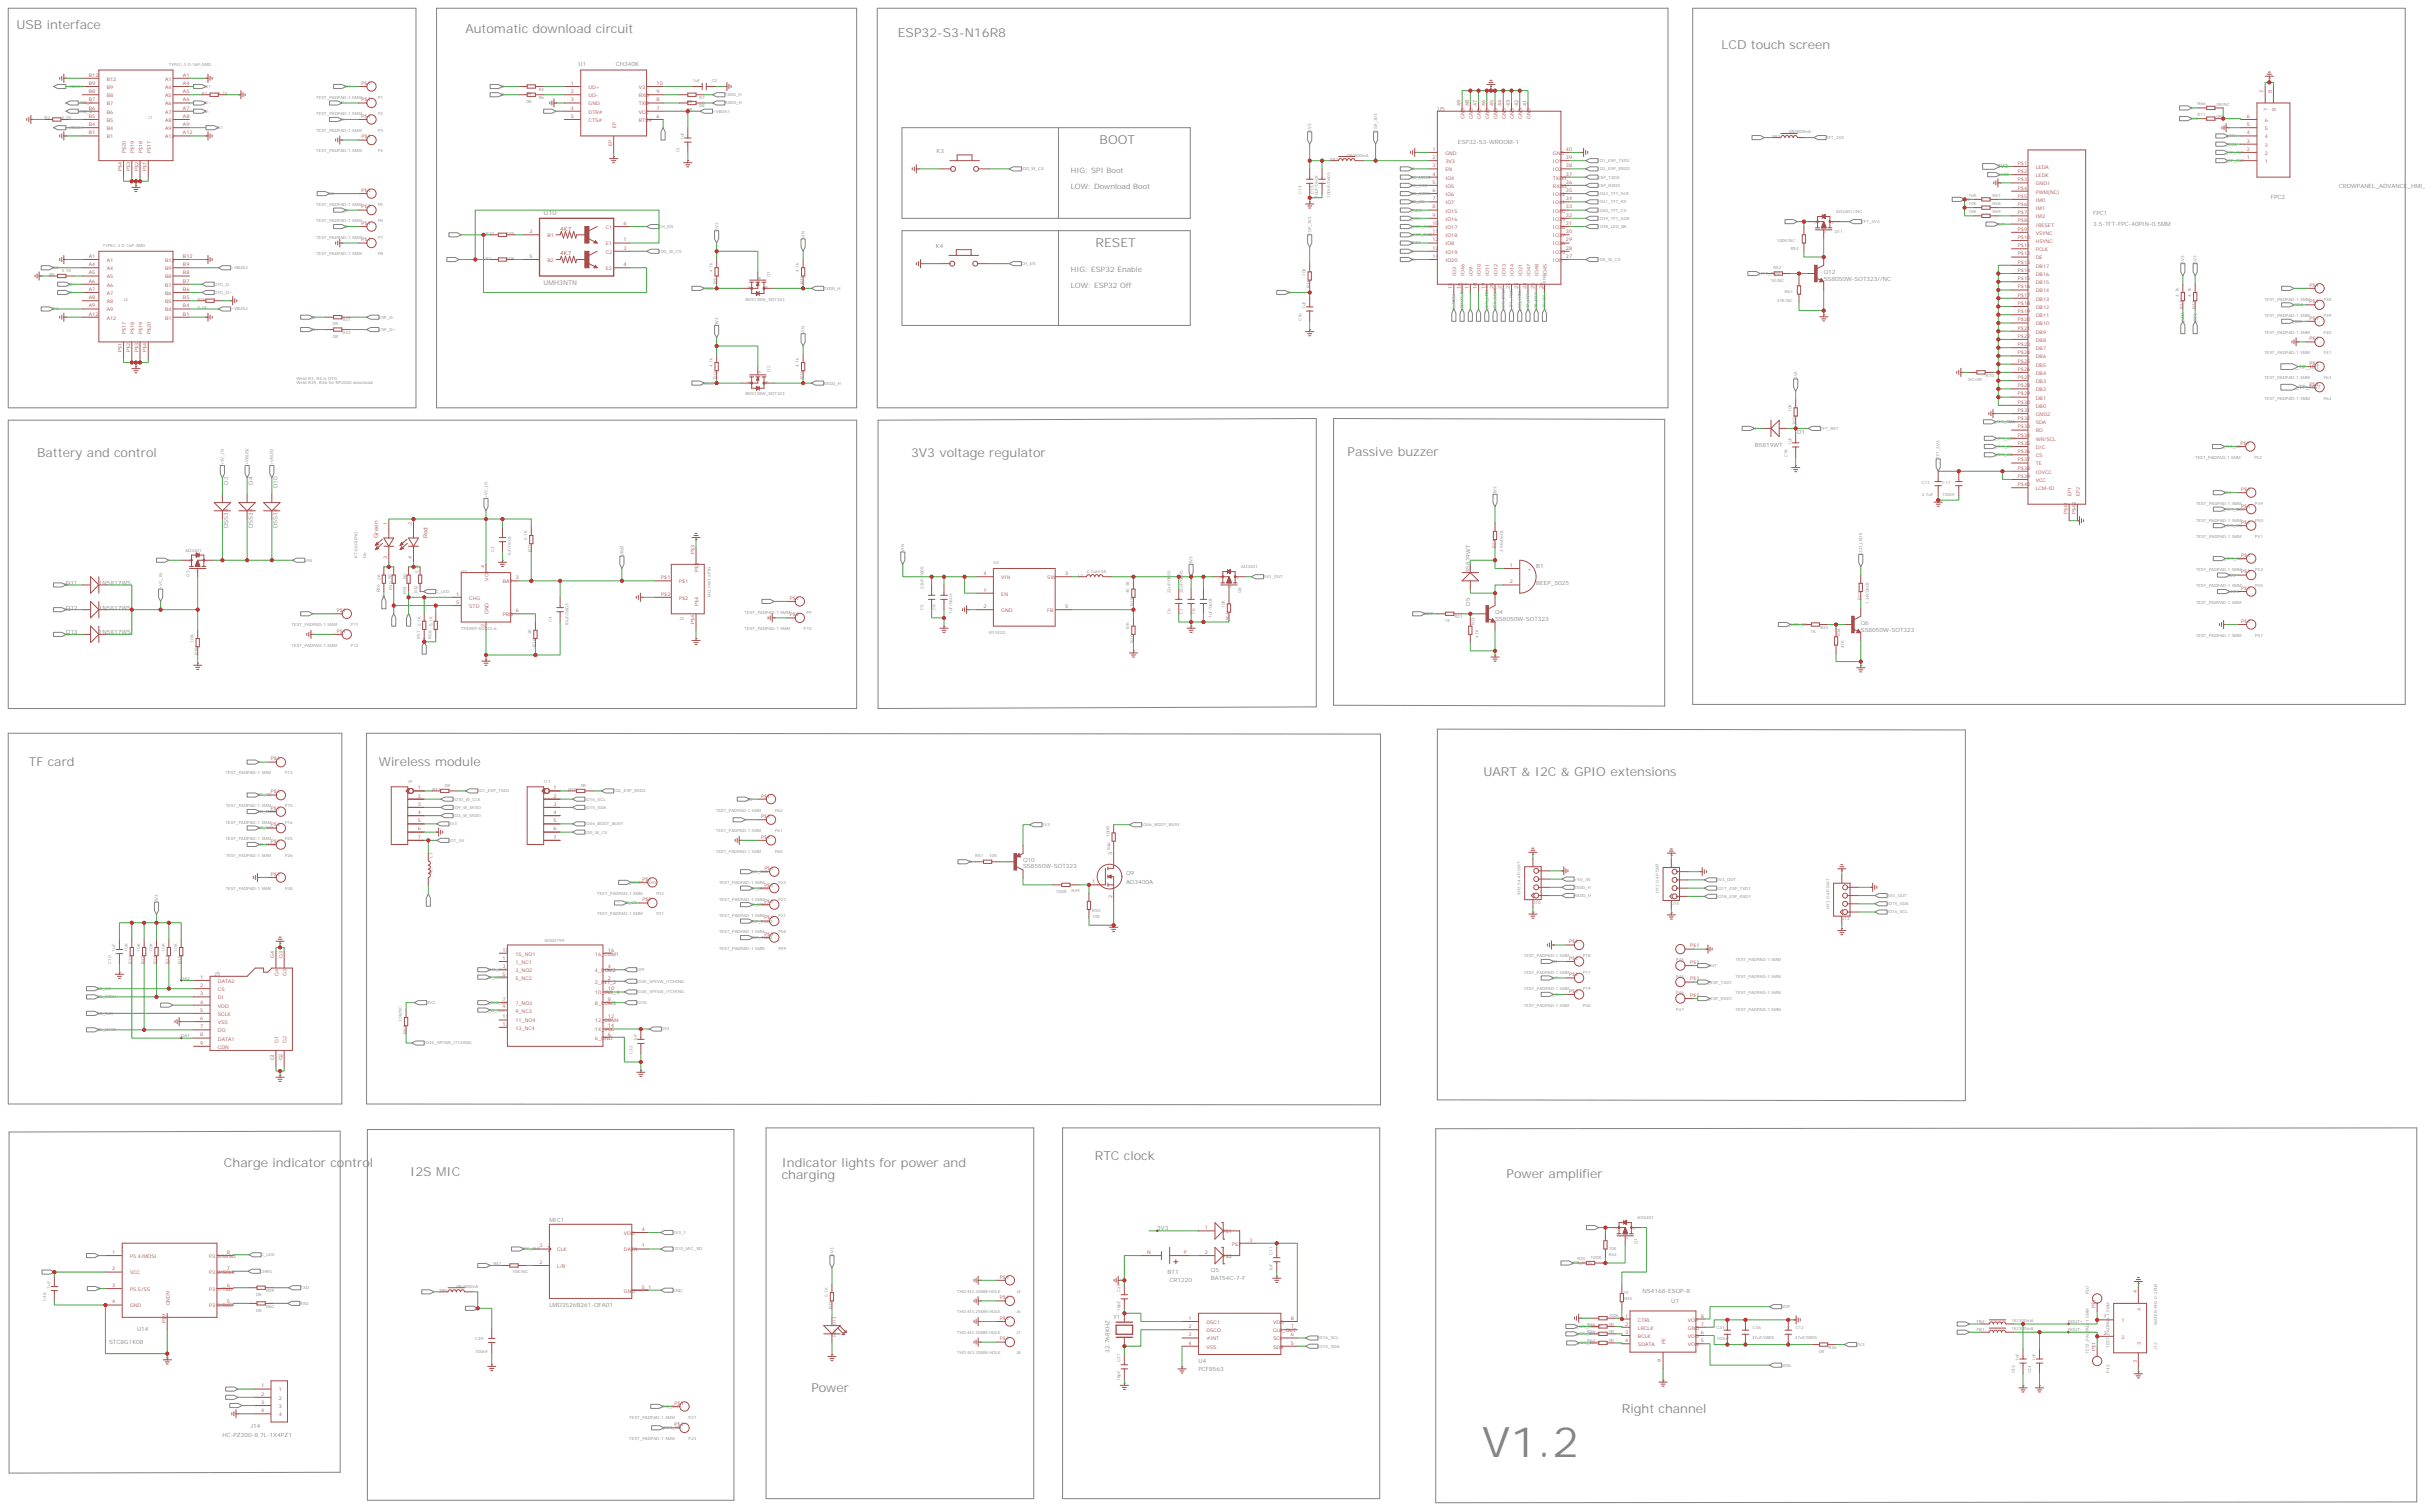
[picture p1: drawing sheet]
<svg xmlns="http://www.w3.org/2000/svg" width="1039mm" height="647mm" viewBox="0 0 1039 647" stroke-linecap="round" stroke-linejoin="round" font-family="sans-serif">
<defs><g id="words">
<text font-size="18" fill="#838383" x="634.7" y="624">V1.2</text>
<g font-size="5.3" fill="#838383">
<text x="7.1" y="12.3">USB interface</text>
<text x="199.3" y="14.1">Automatic download circuit</text>
<text x="384.5" y="15.9">ESP32-S3-N16R8</text>
<text x="737.3" y="21.2">LCD touch screen</text>
<text x="471" y="61.7">BOOT</text>
<text x="469.2" y="105.8">RESET</text>
<text x="15.9" y="195.8">Battery and control</text>
<text x="390.2" y="195.8">3V3 voltage regulator</text>
<text x="577.1" y="195.4">Passive buzzer</text>
<text x="12.3" y="328.1">TF card</text>
<text x="162.3" y="328.1">Wireless module</text>
<text x="635.4" y="332.3">UART &amp; I2C &amp; GPIO extensions</text>
<text x="468.9" y="496.6">RTC clock</text>
<text x="95.9" y="499.8">Charge indicator control</text>
<text x="175.7" y="503.3">I2S MIC</text>
<text x="334.8" y="499.6">Indicator lights for power and</text>
<text x="334.8" y="504.9">charging</text>
<text x="645.3" y="504.4">Power amplifier</text>
<text x="347.5" y="595.8">Power</text>
<text x="694.7" y="604.9">Right channel</text>
</g>
<g font-size="3.2" fill="#838383">
<text x="458.6" y="74.1">HIG: SPI Boot</text>
<text x="458.6" y="81.1">LOW: Download Boot</text>
<text x="458.6" y="116.4">HIG: ESP32 Enable</text>
<text x="458.6" y="123.5">LOW: ESP32 Off</text>
</g>
<g font-size="2.8" fill="#838383">
<text x="232.8" y="92.1">U10</text>
<text x="232.8" y="122">UMH3NTN</text>
</g>
<g font-size="2.5" fill="#838383">
<text x="247.8" y="28.2">U1</text>
<text x="263.7" y="28.2">CH340K</text>
<text x="615.6" y="47.6">U5</text>
<text x="401.1" y="65.6">K3</text>
<text x="624.4" y="61.7">ESP32-S3-WROOM-1</text>
<text x="849.1" y="72.1">TFT_3V3</text>
<text x="1001.6" y="80.4">CROWPANEL_ADVANCE_HMI_F</text>
<text x="972.5" y="85.4">FPC2</text>
<text x="896.4" y="92.1">FPC1</text>
<text x="896.4" y="96.7">3.5-TFT-FPC-40PIN-0.5MM</text>
<text x="400.8" y="106.2">K4</text>
<text x="781" y="117.1">Q12</text>
<text x="781" y="120.3">SS8050W-SOT323//NC</text>
<text x="976.8" y="157.9">IO47_TP_INT</text>
<text x="976.8" y="166.7">IO48_TP_RST</text>
<text x="769.6" y="185.9">D1</text>
<text x="751.6" y="191.2">B5819WT</text>
<text x="97.7" y="207.6" transform="rotate(-90 97.7 207.6)">D2</text>
<text x="108.3" y="207.6" transform="rotate(-90 108.3 207.6)">D4</text>
<text x="118.9" y="209.1" transform="rotate(-90 118.9 209.1)">D10</text>
<text x="97.7" y="226.1" transform="rotate(-90 97.7 226.1)">DSS34</text>
<text x="108.3" y="226.1" transform="rotate(-90 108.3 226.1)">DSS34</text>
<text x="118.9" y="226.1" transform="rotate(-90 118.9 226.1)">DSS34</text>
<text x="629.7" y="245.2" transform="rotate(-90 629.7 245.2)">B5819WT</text>
<text x="657.9" y="243.4">B1</text>
<text x="28.2" y="250.5">D11</text>
<text x="42.3" y="250.5">1N5817WS</text>
<text x="657.9" y="250.5">BEEP_5025</text>
<text x="28.2" y="261.1">D12</text>
<text x="42.3" y="261.1">1N5817WS</text>
<text x="629.7" y="259.3" transform="rotate(-90 629.7 259.3)">D5</text>
<text x="640.3" y="262.8">Q4</text>
<text x="640.3" y="266">SS8050W-SOT323</text>
<text x="796.9" y="267.4">Q6</text>
<text x="28.2" y="271.6">D13</text>
<text x="42.3" y="271.6">1N5817WS</text>
<text x="796.9" y="270.6">SS8050W-SOT323</text>
<text x="438.1" y="371.8">SS8550W-SOT323</text>
<text x="438.1" y="369">Q10</text>
<text x="482.2" y="374.8">Q9</text>
<text x="482.2" y="378.4">AO3400A</text>
<text x="91.7" y="418">J5</text>
<text x="235.3" y="523.2">MIC1</text>
<text x="495.7" y="526.6">3V3</text>
<text x="500" y="545.4">BT1</text>
<text x="518.6" y="544.7">Q5</text>
<text x="500.9" y="548.9">CR1220</text>
<text x="518.6" y="548.2">BAT54C-7-F</text>
<text x="703.5" y="553.6">NS4168-ESOP-8</text>
<text x="715.7" y="557.8">U7</text>
<text x="235.3" y="559.5">LMD3526B261-OFA01</text>
<text x="58.7" y="569.7">U14</text>
<text x="476.8" y="564.8">Y1</text>
<text x="46.7" y="575.4">STC8G1K08</text>
<text x="475.2" y="579.2" transform="rotate(-90 475.2 579.2)">32.768KHZ</text>
<text x="513.3" y="587">PCF8563</text>
<text x="513.3" y="583.5">U4</text>
<text x="107.2" y="611.4">J14</text>
<text x="95.2" y="615.2">HC-PZ200-8.7L-1X4PZ1</text>
</g>
<g font-size="2.5" fill="#a54b4b">
<text x="239.9" y="98.8">4K7</text>
<text x="239.9" y="109.4">4K7</text>
<text x="161.9" y="230.4" transform="rotate(-90 161.9 230.4)">Green</text>
<text x="183.1" y="230.4" transform="rotate(-90 183.1 230.4)">Red</text>
</g>
<g font-size="2.1" fill="#a54b4b">
<text x="38.1" y="32.8">B12</text>
<text x="45.7" y="34.6">B12</text>
<text x="70.7" y="34.6">A1</text>
<text x="78.4" y="32.8">A1</text>
<text x="38.1" y="39.9">B8</text>
<text x="38.1" y="36.3">B9</text>
<text x="45.7" y="41.6">B8</text>
<text x="45.7" y="38.1">B9</text>
<text x="70.7" y="38.1">A4</text>
<text x="70.7" y="41.6">A5</text>
<text x="78.4" y="36.3">A4</text>
<text x="78.4" y="39.9">A5</text>
<text x="154.8" y="36.3">P$1</text>
<text x="244.4" y="36.3">1</text>
<text x="244.4" y="39.9">2</text>
<text x="252.1" y="38.1">UD+</text>
<text x="252.1" y="41.6">UD-</text>
<text x="273.6" y="41.6">RXD</text>
<text x="273.6" y="38.1">V3</text>
<text x="281.2" y="39.9">9</text>
<text x="281.2" y="36.3">10</text>
<text x="969.4" y="39.8" transform="rotate(-90 969.4 39.8)">7</text>
<text x="973" y="39.8" transform="rotate(-90 973 39.8)">8</text>
<text x="38.1" y="46.9">B6</text>
<text x="38.1" y="43.4">B7</text>
<text x="45.7" y="45.1">B7</text>
<text x="70.7" y="45.1">A6</text>
<text x="78.4" y="43.4">A6</text>
<text x="78.4" y="46.9">A7</text>
<text x="154.8" y="43.4">P$1</text>
<text x="244.4" y="43.4">3</text>
<text x="244.4" y="46.9">4</text>
<text x="252.1" y="45.1">GND</text>
<text x="273.6" y="45.1">TXD</text>
<text x="281.2" y="46.9">7</text>
<text x="281.2" y="43.4">8</text>
<text x="625.5" y="45.5" transform="rotate(-90 625.5 45.5)">49</text>
<text x="629" y="45.5" transform="rotate(-90 629 45.5)">48</text>
<text x="632.5" y="45.5" transform="rotate(-90 632.5 45.5)">47</text>
<text x="636.1" y="45.5" transform="rotate(-90 636.1 45.5)">46</text>
<text x="639.6" y="45.5" transform="rotate(-90 639.6 45.5)">45</text>
<text x="643.1" y="45.5" transform="rotate(-90 643.1 45.5)">44</text>
<text x="646.7" y="45.5" transform="rotate(-90 646.7 45.5)">43</text>
<text x="650.2" y="45.5" transform="rotate(-90 650.2 45.5)">42</text>
<text x="653.7" y="45.5" transform="rotate(-90 653.7 45.5)">41</text>
<text x="971.2" y="47.5" transform="rotate(-90 971.2 47.5)">7</text>
<text x="974.7" y="47.5" transform="rotate(-90 974.7 47.5)">8</text>
<text x="38.1" y="54">B4</text>
<text x="38.1" y="50.5">B5</text>
<text x="45.7" y="52.2">B5</text>
<text x="45.7" y="48.7">B6</text>
<text x="70.7" y="48.7">A7</text>
<text x="70.7" y="52.2">A8</text>
<text x="78.4" y="50.5">A8</text>
<text x="78.4" y="54">A9</text>
<text x="154.8" y="50.5">P$1</text>
<text x="244.4" y="50.5">5</text>
<text x="252.1" y="48.7">DTR#</text>
<text x="252.1" y="52.2">CTS#</text>
<text x="273.6" y="52.2">RTS#</text>
<text x="273.6" y="48.7">VCC</text>
<text x="281.2" y="50.5">6</text>
<text x="627.2" y="51" transform="rotate(-90 627.2 51)">GND</text>
<text x="630.7" y="51" transform="rotate(-90 630.7 51)">GND</text>
<text x="634.3" y="51" transform="rotate(-90 634.3 51)">GND</text>
<text x="637.8" y="51" transform="rotate(-90 637.8 51)">GND</text>
<text x="641.3" y="51" transform="rotate(-90 641.3 51)">GND</text>
<text x="644.9" y="51" transform="rotate(-90 644.9 51)">GND</text>
<text x="648.4" y="51" transform="rotate(-90 648.4 51)">GND</text>
<text x="651.9" y="51" transform="rotate(-90 651.9 51)">GND</text>
<text x="655.4" y="51" transform="rotate(-90 655.4 51)">GND</text>
<text x="962.3" y="54">5</text>
<text x="962.3" y="50.5">6</text>
<text x="970" y="52.2">6</text>
<text x="38.1" y="57.5">B1</text>
<text x="45.7" y="59.2">B1</text>
<text x="45.7" y="55.7">B4</text>
<text x="70.7" y="55.7">A9</text>
<text x="70.7" y="59.2">A12</text>
<text x="78.4" y="57.5">A12</text>
<text x="154.8" y="59.3">P$1</text>
<text x="263.9" y="54.8" transform="rotate(-90 263.9 54.8)">EP</text>
<text x="962.3" y="57.5">4</text>
<text x="970" y="59.2">4</text>
<text x="970" y="55.7">5</text>
<text x="54" y="65.4" transform="rotate(-90 54 65.4)">P$20</text>
<text x="57.5" y="65.4" transform="rotate(-90 57.5 65.4)">P$19</text>
<text x="61" y="65.4" transform="rotate(-90 61 65.4)">P$18</text>
<text x="64.5" y="65.4" transform="rotate(-90 64.5 65.4)">P$17</text>
<text x="262.1" y="62.5" transform="rotate(-90 262.1 62.5)">EP</text>
<text x="613.5" y="64.6">1</text>
<text x="670.7" y="64.6">40</text>
<text x="962.3" y="64.6">2</text>
<text x="962.3" y="61">3</text>
<text x="970" y="62.8">3</text>
<text x="613.5" y="68.1">2</text>
<text x="613.5" y="71.6">3</text>
<text x="619" y="66.3">GND</text>
<text x="619" y="69.8">3V3</text>
<text x="665.1" y="69.8">IO1</text>
<text x="665.1" y="66.3">GND</text>
<text x="670.7" y="71.6">38</text>
<text x="670.7" y="68.1">39</text>
<text x="864.3" y="70.6">P$1</text>
<text x="962.3" y="68.1">1</text>
<text x="970" y="69.8">1</text>
<text x="970" y="66.3">2</text>
<text x="52.2" y="73.1" transform="rotate(-90 52.2 73.1)">P$4</text>
<text x="55.7" y="73.1" transform="rotate(-90 55.7 73.1)">P$3</text>
<text x="59.3" y="73.1" transform="rotate(-90 59.3 73.1)">P$2</text>
<text x="62.8" y="73.1" transform="rotate(-90 62.8 73.1)">P$1</text>
<text x="613.5" y="75.2">4</text>
<text x="619" y="73.4">EN</text>
<text x="619" y="76.9">IO4</text>
<text x="665.1" y="76.9">TXD0</text>
<text x="665.1" y="73.4">IO2</text>
<text x="670.7" y="75.2">37</text>
<text x="864.3" y="77.6">P$3</text>
<text x="864.3" y="74.1">P$2</text>
<text x="871.9" y="75.8">LEDK</text>
<text x="871.9" y="72.3">LEDA</text>
<text x="154.8" y="82.2">P$1</text>
<text x="613.5" y="78.7">5</text>
<text x="613.5" y="82.2">6</text>
<text x="619" y="80.4">IO5</text>
<text x="619" y="83.9">IO6</text>
<text x="665.1" y="83.9">IO42</text>
<text x="665.1" y="80.4">RXD0</text>
<text x="670.7" y="82.2">35</text>
<text x="670.7" y="78.7">36</text>
<text x="864.3" y="81.1">P$4</text>
<text x="871.9" y="79.4">GND1</text>
<text x="871.9" y="82.9">PWM(NC)</text>
<text x="154.8" y="89.3">P$1</text>
<text x="613.5" y="85.7">7</text>
<text x="613.5" y="89.3">8</text>
<text x="619" y="87.5">IO7</text>
<text x="665.1" y="87.5">IO41</text>
<text x="670.7" y="89.3">33</text>
<text x="670.7" y="85.7">34</text>
<text x="864.3" y="84.7">P$5</text>
<text x="864.3" y="88.2">P$6</text>
<text x="871.9" y="86.4">IM0</text>
<text x="871.9" y="89.9">IM1</text>
<text x="613.5" y="92.8">9</text>
<text x="619" y="91">IO15</text>
<text x="619" y="94.5">IO16</text>
<text x="665.1" y="94.5">IO39</text>
<text x="665.1" y="91">IO40</text>
<text x="670.7" y="92.8">32</text>
<text x="864.3" y="91.7">P$7</text>
<text x="864.3" y="95.3">P$8</text>
<text x="871.9" y="93.5">IM2</text>
<text x="154.8" y="96.3">P$1</text>
<text x="226.8" y="99.8">2</text>
<text x="234.4" y="101.6">B1</text>
<text x="259.5" y="98.1">C1</text>
<text x="267.1" y="96.3">6</text>
<text x="613.5" y="96.3">10</text>
<text x="613.5" y="99.8">11</text>
<text x="619" y="98.1">IO17</text>
<text x="619" y="101.6">IO18</text>
<text x="665.1" y="101.6">IO37</text>
<text x="665.1" y="98.1">IO38</text>
<text x="670.7" y="99.8">30</text>
<text x="670.7" y="96.3">31</text>
<text x="864.3" y="98.8">P$9</text>
<text x="871.9" y="97">/RESET</text>
<text x="871.9" y="100.5">VSYNC</text>
<text x="154.8" y="103.4">P$1</text>
<text x="259.5" y="105.1">E1</text>
<text x="267.1" y="106.9">3</text>
<text x="267.1" y="103.4">1</text>
<text x="613.5" y="103.4">12</text>
<text x="613.5" y="106.9">13</text>
<text x="619" y="105.1">IO8</text>
<text x="665.1" y="105.1">IO36</text>
<text x="670.7" y="106.9">28</text>
<text x="670.7" y="103.4">29</text>
<text x="864.3" y="102.3">P$10</text>
<text x="864.3" y="105.8">P$11</text>
<text x="871.9" y="104.1">HSYNC</text>
<text x="871.9" y="107.6">PCLK</text>
<text x="38.1" y="110.4">A1</text>
<text x="38.1" y="114">A4</text>
<text x="45.7" y="112.2">A1</text>
<text x="70.7" y="112.2">B12</text>
<text x="78.4" y="114">B9</text>
<text x="78.4" y="110.4">B12</text>
<text x="226.8" y="110.4">5</text>
<text x="234.4" y="112.2">B2</text>
<text x="259.5" y="108.6">C2</text>
<text x="267.1" y="114">4</text>
<text x="613.5" y="110.4">14</text>
<text x="619" y="108.6">IO19</text>
<text x="619" y="112.2">IO20</text>
<text x="665.1" y="112.2">IO0</text>
<text x="665.1" y="108.6">IO35</text>
<text x="670.7" y="110.4">27</text>
<text x="864.3" y="109.4">P$12</text>
<text x="864.3" y="112.9">P$13</text>
<text x="871.9" y="111.1">DE</text>
<text x="38.1" y="117.5">A5</text>
<text x="45.7" y="115.7">A4</text>
<text x="45.7" y="119.2">A5</text>
<text x="70.7" y="119.2">B8</text>
<text x="70.7" y="115.7">B9</text>
<text x="78.4" y="117.5">B8</text>
<text x="259.5" y="115.7">E2</text>
<text x="623.7" y="118.3" transform="rotate(-90 623.7 118.3)">IO3</text>
<text x="627.2" y="118.3" transform="rotate(-90 627.2 118.3)">IO46</text>
<text x="630.7" y="118.3" transform="rotate(-90 630.7 118.3)">IO9</text>
<text x="634.3" y="118.3" transform="rotate(-90 634.3 118.3)">IO10</text>
<text x="637.8" y="118.3" transform="rotate(-90 637.8 118.3)">IO11</text>
<text x="641.3" y="118.3" transform="rotate(-90 641.3 118.3)">IO12</text>
<text x="644.9" y="118.3" transform="rotate(-90 644.9 118.3)">IO13</text>
<text x="648.4" y="118.3" transform="rotate(-90 648.4 118.3)">IO14</text>
<text x="651.9" y="118.3" transform="rotate(-90 651.9 118.3)">IO21</text>
<text x="655.4" y="118.3" transform="rotate(-90 655.4 118.3)">IO47</text>
<text x="659" y="118.3" transform="rotate(-90 659 118.3)">IO48</text>
<text x="662.5" y="118.3" transform="rotate(-90 662.5 118.3)">IO45</text>
<text x="864.3" y="116.4">P$14</text>
<text x="864.3" y="120">P$15</text>
<text x="871.9" y="114.6">DB17</text>
<text x="871.9" y="118.2">DB16</text>
<text x="38.1" y="121">A6</text>
<text x="38.1" y="124.5">A7</text>
<text x="45.7" y="122.7">A6</text>
<text x="70.7" y="122.7">B7</text>
<text x="78.4" y="124.5">B6</text>
<text x="78.4" y="121">B7</text>
<text x="622" y="123.8" transform="rotate(-90 622 123.8)">15</text>
<text x="625.5" y="123.8" transform="rotate(-90 625.5 123.8)">16</text>
<text x="629" y="123.8" transform="rotate(-90 629 123.8)">17</text>
<text x="632.5" y="123.8" transform="rotate(-90 632.5 123.8)">18</text>
<text x="636.1" y="123.8" transform="rotate(-90 636.1 123.8)">19</text>
<text x="639.6" y="123.8" transform="rotate(-90 639.6 123.8)">20</text>
<text x="643.1" y="123.8" transform="rotate(-90 643.1 123.8)">21</text>
<text x="646.7" y="123.8" transform="rotate(-90 646.7 123.8)">22</text>
<text x="650.2" y="123.8" transform="rotate(-90 650.2 123.8)">23</text>
<text x="653.7" y="123.8" transform="rotate(-90 653.7 123.8)">24</text>
<text x="657.2" y="123.8" transform="rotate(-90 657.2 123.8)">25</text>
<text x="660.8" y="123.8" transform="rotate(-90 660.8 123.8)">26</text>
<text x="864.3" y="123.5">P$16</text>
<text x="871.9" y="121.7">DB15</text>
<text x="871.9" y="125.2">DB14</text>
<text x="989.2" y="122.8">P$1</text>
<text x="38.1" y="128.1">A8</text>
<text x="38.1" y="131.6">A9</text>
<text x="45.7" y="126.3">A7</text>
<text x="45.7" y="129.8">A8</text>
<text x="70.7" y="129.8">B5</text>
<text x="70.7" y="126.3">B6</text>
<text x="78.4" y="131.6">B4</text>
<text x="78.4" y="128.1">B5</text>
<text x="864.3" y="127">P$17</text>
<text x="864.3" y="130.5">P$18</text>
<text x="871.9" y="128.7">DB13</text>
<text x="989.2" y="129.8">P$1</text>
<text x="38.1" y="135.1">A12</text>
<text x="45.7" y="133.3">A9</text>
<text x="45.7" y="136.9">A12</text>
<text x="70.7" y="136.9">B1</text>
<text x="70.7" y="133.3">B4</text>
<text x="78.4" y="135.1">B1</text>
<text x="864.3" y="134.1">P$19</text>
<text x="864.3" y="137.6">P$20</text>
<text x="871.9" y="132.3">DB12</text>
<text x="871.9" y="135.8">DB11</text>
<text x="989.2" y="136.9">P$1</text>
<text x="54" y="143" transform="rotate(-90 54 143)">P$17</text>
<text x="57.5" y="143" transform="rotate(-90 57.5 143)">P$18</text>
<text x="61" y="143" transform="rotate(-90 61 143)">P$19</text>
<text x="64.5" y="143" transform="rotate(-90 64.5 143)">P$20</text>
<text x="864.3" y="141.1">P$21</text>
<text x="871.9" y="139.3">DB10</text>
<text x="871.9" y="142.9">DB9</text>
<text x="864.3" y="144.6">P$22</text>
<text x="864.3" y="148.2">P$23</text>
<text x="871.9" y="146.4">DB8</text>
<text x="871.9" y="149.9">DB7</text>
<text x="989.2" y="145.7">P$1</text>
<text x="52.2" y="150.7" transform="rotate(-90 52.2 150.7)">P$1</text>
<text x="55.7" y="150.7" transform="rotate(-90 55.7 150.7)">P$2</text>
<text x="59.3" y="150.7" transform="rotate(-90 59.3 150.7)">P$3</text>
<text x="62.8" y="150.7" transform="rotate(-90 62.8 150.7)">P$4</text>
<text x="864.3" y="151.7">P$24</text>
<text x="864.3" y="155.2">P$25</text>
<text x="871.9" y="153.4">DB6</text>
<text x="864.3" y="158.8">P$26</text>
<text x="871.9" y="157">DB5</text>
<text x="871.9" y="160.5">DB4</text>
<text x="989.2" y="156.3">P$1</text>
<text x="864.3" y="162.3">P$27</text>
<text x="864.3" y="165.8">P$28</text>
<text x="871.9" y="164">DB3</text>
<text x="871.9" y="167.6">DB2</text>
<text x="989.2" y="165.1">P$1</text>
<text x="864.3" y="169.3">P$29</text>
<text x="864.3" y="172.9">P$30</text>
<text x="871.9" y="171.1">DB1</text>
<text x="864.3" y="176.4">P$31</text>
<text x="864.3" y="179.9">P$32</text>
<text x="871.9" y="174.6">DB0</text>
<text x="871.9" y="178.1">GND2</text>
<text x="864.3" y="183.5">P$33</text>
<text x="871.9" y="181.7">SDA</text>
<text x="871.9" y="185.2">RD</text>
<text x="864.3" y="187">P$34</text>
<text x="864.3" y="190.5">P$35</text>
<text x="871.9" y="188.7">WR/SCL</text>
<text x="959.5" y="190.5">P$1</text>
<text x="864.3" y="197.6">P$37</text>
<text x="864.3" y="194">P$36</text>
<text x="871.9" y="192.2">D/C</text>
<text x="871.9" y="195.8">CS</text>
<text x="864.3" y="201.1">P$38</text>
<text x="871.9" y="199.3">TE</text>
<text x="871.9" y="202.8">IOVCC</text>
<text x="864.3" y="204.6">P$39</text>
<text x="864.3" y="208.1">P$40</text>
<text x="871.9" y="206.4">VCC</text>
<text x="871.9" y="209.9">LCM-ID</text>
<text x="887.2" y="212.5" transform="rotate(-90 887.2 212.5)">EP1</text>
<text x="890.7" y="212.5" transform="rotate(-90 890.7 212.5)">EP2</text>
<text x="959.9" y="210.3">P$1</text>
<text x="885.5" y="220.2" transform="rotate(-90 885.5 220.2)">P$41</text>
<text x="889" y="220.2" transform="rotate(-90 889 220.2)">P$42</text>
<text x="959.9" y="217.3">P$1</text>
<text x="165.8" y="224.7" transform="rotate(-90 165.8 224.7)">1</text>
<text x="176.4" y="224.7" transform="rotate(-90 176.4 224.7)">2</text>
<text x="959.9" y="224.4">P$1</text>
<text x="165.8" y="239.6" transform="rotate(-90 165.8 239.6)">3</text>
<text x="176.4" y="239.6" transform="rotate(-90 176.4 239.6)">4</text>
<text x="297.4" y="237.4" transform="rotate(-90 297.4 237.4)">P$3</text>
<text x="959.9" y="238.5">P$1</text>
<text x="207.4" y="243" transform="rotate(-90 207.4 243)">4</text>
<text x="299.1" y="245" transform="rotate(-90 299.1 245)">P$3</text>
<text x="646.6" y="242.7">1</text>
<text x="654.2" y="244.5">+</text>
<text x="959.9" y="245.5">P$1</text>
<text x="209.2" y="248.6" transform="rotate(-90 209.2 248.6)">VCC</text>
<text x="215.3" y="249.7">BAT</text>
<text x="220.9" y="248">3</text>
<text x="283.2" y="248">P$1</text>
<text x="290.9" y="249.7">P$1</text>
<text x="421.2" y="246.2">4</text>
<text x="428.8" y="248">VIN</text>
<text x="448.5" y="248">SW</text>
<text x="456.2" y="246.2">3</text>
<text x="646.6" y="249.8">2</text>
<text x="654.2" y="251.5">-</text>
<text x="195.4" y="255.1">1</text>
<text x="201" y="256.8">CHG</text>
<text x="283.2" y="255.1">P$2</text>
<text x="290.9" y="256.8">P$2</text>
<text x="338.3" y="256.8">P$1</text>
<text x="421.2" y="253.3">1</text>
<text x="428.8" y="255">EN</text>
<text x="959.9" y="252.6">P$1</text>
<text x="144.3" y="262.1">P$1</text>
<text x="195.4" y="258.6">5</text>
<text x="201" y="260.3">STD</text>
<text x="209.2" y="262.9" transform="rotate(-90 209.2 262.9)">GND</text>
<text x="215.3" y="263.9">PRO</text>
<text x="220.9" y="262.1">6</text>
<text x="299.1" y="259.5" transform="rotate(-90 299.1 259.5)">P$4</text>
<text x="338.3" y="263.9">P$1</text>
<text x="421.2" y="260.4">2</text>
<text x="428.8" y="262.1">GND</text>
<text x="448.5" y="262.1">FB</text>
<text x="456.2" y="260.4">5</text>
<text x="207.4" y="268.5" transform="rotate(-90 207.4 268.5)">2</text>
<text x="297.4" y="267.1" transform="rotate(-90 297.4 267.1)">P$4</text>
<text x="959.9" y="266.7">P$1</text>
<text x="144.3" y="270.9">P$1</text>
<text x="116" y="325.6">P$1</text>
<text x="116" y="339.7">P$1</text>
<text x="178.9" y="338">1</text>
<text x="178.9" y="341.5">2</text>
<text x="237.1" y="338">1</text>
<text x="237.1" y="341.5">2</text>
<text x="325.9" y="341.5">P$1</text>
<text x="116" y="346.8">P$1</text>
<text x="178.9" y="345">3</text>
<text x="237.1" y="345">3</text>
<text x="116" y="353.8">P$1</text>
<text x="178.9" y="348.6">4</text>
<text x="178.9" y="352.1">5</text>
<text x="237.1" y="348.6">4</text>
<text x="237.1" y="352.1">5</text>
<text x="325.9" y="350.3">P$1</text>
<text x="178.9" y="355.6">6</text>
<text x="178.9" y="359.1">7</text>
<text x="237.1" y="355.6">6</text>
<text x="237.1" y="359.1">7</text>
<text x="325.9" y="359.1">P$1</text>
<text x="116" y="360.9">P$1</text>
<text x="476.3" y="366.2" transform="rotate(-90 476.3 366.2)">3</text>
<text x="116" y="375">P$1</text>
<text x="275.1" y="377.1">P$1</text>
<text x="327.4" y="372.5">P$1</text>
<text x="327.4" y="379.6">P$1</text>
<text x="467.8" y="378.2">1</text>
<text x="275.1" y="385.9">P$1</text>
<text x="327.4" y="386.7">P$1</text>
<text x="476.3" y="384.5" transform="rotate(-90 476.3 384.5)">2</text>
<text x="327.4" y="393.7">P$1</text>
<text x="327.4" y="400.8">P$1</text>
<text x="215.2" y="407.5">15</text>
<text x="260.4" y="407.5">16</text>
<text x="672" y="403.9">P$1</text>
<text x="723.9" y="405.7">P$1</text>
<text x="117.5" y="410.2" transform="rotate(-90 117.5 410.2)">G4</text>
<text x="121" y="410.2" transform="rotate(-90 121 410.2)">G3</text>
<text x="215.2" y="411">1</text>
<text x="220.7" y="412.7">1_NC1</text>
<text x="220.7" y="409.2">15_NO1</text>
<text x="254.8" y="409.2">16_COM1</text>
<text x="672" y="411">P$1</text>
<text x="723.9" y="412.8">P$1</text>
<text x="85.7" y="419.1">1</text>
<text x="119.2" y="417.9" transform="rotate(-90 119.2 417.9)">G4</text>
<text x="122.7" y="417.9" transform="rotate(-90 122.7 417.9)">G3</text>
<text x="215.2" y="414.5">3</text>
<text x="215.2" y="417.7">5</text>
<text x="220.7" y="416.3">3_NO2</text>
<text x="220.7" y="419.4">5_NC2</text>
<text x="254.8" y="416.3">4_COM2</text>
<text x="260.4" y="419.5">2</text>
<text x="260.4" y="414.5">4</text>
<text x="672" y="418.1">P$1</text>
<text x="723.9" y="419.8">P$1</text>
<text x="85.7" y="422.6">2</text>
<text x="93.3" y="420.8">DATA2</text>
<text x="93.3" y="424.4">CS</text>
<text x="254.8" y="421.2">2_IN1_2</text>
<text x="254.8" y="425.8">10_IN3_4</text>
<text x="260.4" y="424">10</text>
<text x="672" y="425.1">P$1</text>
<text x="85.7" y="426.2">3</text>
<text x="85.7" y="429.7">4</text>
<text x="93.3" y="427.9">DI</text>
<text x="93.3" y="431.4">VDD</text>
<text x="215.2" y="428.6">7</text>
<text x="215.2" y="431.8">9</text>
<text x="220.7" y="430.4">7_NO3</text>
<text x="254.8" y="430.4">8_COM3</text>
<text x="260.4" y="428.6">8</text>
<text x="723.9" y="426.9">P$1</text>
<text x="85.7" y="433.2">5</text>
<text x="85.7" y="436.7">6</text>
<text x="93.3" y="435">SCLK</text>
<text x="215.2" y="436">11</text>
<text x="220.7" y="433.5">9_NC3</text>
<text x="220.7" y="437.8">11_NO4</text>
<text x="254.8" y="437.8">12_COM4</text>
<text x="260.4" y="436">12</text>
<text x="85.7" y="440.3">7</text>
<text x="85.7" y="443.8">8</text>
<text x="93.3" y="438.5">VSS</text>
<text x="93.3" y="442">DO</text>
<text x="215.2" y="439.2">13</text>
<text x="220.7" y="441">13_NC4</text>
<text x="254.8" y="441.7">14_VCC</text>
<text x="260.4" y="443.5">6</text>
<text x="260.4" y="439.9">14</text>
<text x="85.7" y="447.3">9</text>
<text x="93.3" y="445.5">DATA1</text>
<text x="93.3" y="449.1">CDN</text>
<text x="119.2" y="446.4" transform="rotate(-90 119.2 446.4)">G1</text>
<text x="122.7" y="446.4" transform="rotate(-90 122.7 446.4)">G2</text>
<text x="254.8" y="445.2">6_GND</text>
<text x="117.5" y="454.1" transform="rotate(-90 117.5 454.1)">G1</text>
<text x="121" y="454.1" transform="rotate(-90 121 454.1)">G2</text>
<text x="274.9" y="527.1">4</text>
<text x="516.1" y="526.4">1</text>
<text x="267.2" y="528.8">VDD</text>
<text x="523.7" y="528.1">P$1</text>
<text x="527.6" y="533.4">P$3</text>
<text x="535.2" y="531.6">3</text>
<text x="48.1" y="536.9">1</text>
<text x="55.7" y="538.7">P5.4/MOSI</text>
<text x="89.5" y="538.7">P3.3/MISO</text>
<text x="97.2" y="536.9">8</text>
<text x="231" y="534.1">3</text>
<text x="238.7" y="535.9">CLK</text>
<text x="267.2" y="535.9">DATA</text>
<text x="274.9" y="534.1">1</text>
<text x="491.4" y="536.9">N</text>
<text x="507" y="536.9">P</text>
<text x="516.1" y="536.9">2</text>
<text x="523.7" y="538.7">P$2</text>
<text x="48.1" y="544">2</text>
<text x="55.7" y="545.7">VCC</text>
<text x="89.5" y="545.7">P3.2/SCLK</text>
<text x="97.2" y="544">7</text>
<text x="231" y="541.2">2</text>
<text x="238.7" y="542.9">L/R</text>
<text x="48.1" y="551">3</text>
<text x="97.2" y="551">6</text>
<text x="274.9" y="551.8">5_1</text>
<text x="428.2" y="547.5">P$1</text>
<text x="55.7" y="552.8">P5.5/SS</text>
<text x="89.5" y="552.8">P3.1/TXD</text>
<text x="267.2" y="553.5">GND</text>
<text x="428.2" y="556.3">P$1</text>
<text x="915.1" y="553.8" transform="rotate(-90 915.1 553.8)">4</text>
<text x="48.1" y="558.1">4</text>
<text x="55.7" y="559.8">GND</text>
<text x="72.8" y="558.9" transform="rotate(-90 72.8 558.9)">GND9</text>
<text x="89.5" y="559.8">P3.0/RXD</text>
<text x="97.2" y="558.1">5</text>
<text x="897.5" y="560.2" transform="rotate(-90 897.5 560.2)">P$1</text>
<text x="916.9" y="561.5" transform="rotate(-90 916.9 561.5)">4</text>
<text x="71" y="566.6" transform="rotate(-90 71 566.6)">P$9</text>
<text x="428.2" y="565.2">P$1</text>
<text x="509" y="565.2">1</text>
<text x="509" y="568.7">2</text>
<text x="516.7" y="566.9">OSC1</text>
<text x="545.2" y="566.9">VDD</text>
<text x="552.8" y="568.7">7</text>
<text x="552.8" y="565.2">8</text>
<text x="696" y="564.2">1</text>
<text x="696" y="567.7">2</text>
<text x="701.5" y="565.9">CTRL</text>
<text x="701.5" y="569.4">LRCLK</text>
<text x="722.9" y="569.4">GND</text>
<text x="722.9" y="565.9">VOP</text>
<text x="728.5" y="567.7">7</text>
<text x="728.5" y="564.2">8</text>
<text x="900.9" y="564.5">1</text>
<text x="908.6" y="566.2">1</text>
<text x="428.2" y="574">P$1</text>
<text x="509" y="572.2">3</text>
<text x="509" y="575.7">4</text>
<text x="516.7" y="570.4">OSCO</text>
<text x="516.7" y="574">#INT</text>
<text x="545.2" y="574">SCL</text>
<text x="545.2" y="570.4">CLK_OUT</text>
<text x="552.8" y="575.7">5</text>
<text x="552.8" y="572.2">6</text>
<text x="696" y="571.2">3</text>
<text x="696" y="574.8">4</text>
<text x="701.5" y="573">BCLK</text>
<text x="713.2" y="575.6" transform="rotate(-90 713.2 575.6)">PE</text>
<text x="722.9" y="573">VDD</text>
<text x="728.5" y="574.8">5</text>
<text x="728.5" y="571.2">6</text>
<text x="900.9" y="571.5">2</text>
<text x="908.6" y="573.2">2</text>
<text x="916.9" y="575.9" transform="rotate(-90 916.9 575.9)">3</text>
<text x="516.7" y="577.5">VSS</text>
<text x="545.2" y="577.5">SDA</text>
<text x="701.5" y="576.5">SDATA</text>
<text x="722.9" y="576.5">VON</text>
<text x="897.5" y="578.5" transform="rotate(-90 897.5 578.5)">P$1</text>
<text x="711.5" y="583.3" transform="rotate(-90 711.5 583.3)">9</text>
<text x="915.1" y="583.5" transform="rotate(-90 915.1 583.5)">3</text>
<text x="111.8" y="594.1">1</text>
<text x="111.8" y="597.6">2</text>
<text x="119.4" y="595.8">1</text>
<text x="119.4" y="599.4">2</text>
<text x="111.8" y="601.1">3</text>
<text x="111.8" y="604.7">4</text>
<text x="119.4" y="602.9">3</text>
<text x="288.9" y="601.5">P$1</text>
<text x="119.4" y="606.4">4</text>
<text x="288.9" y="610.7">P$1</text>
</g>
<g font-size="1.8" fill="#838383">
<text x="72.3" y="28.2">TYPEC-3.0-16P-SMD</text>
<text x="296.7" y="35.3">1uF</text>
<text x="304.8" y="35.3">C2</text>
<text x="28.2" y="37.7">+VBUS1</text>
<text x="82.9" y="37.7">+VBUS1</text>
<text x="86.4" y="40.6">R1</text>
<text x="93.5" y="40.6">5.1K</text>
<text x="142.9" y="37.7">+VBUS1</text>
<text x="209.9" y="37.7">USB_D+</text>
<text x="209.9" y="41.2">USB_D-</text>
<text x="225.4" y="40.6">0R</text>
<text x="230.7" y="38.8">R4</text>
<text x="310.4" y="41.2">TXD0_H</text>
<text x="33.5" y="44.7">USB_D-</text>
<text x="82.9" y="44.7">USB_D+</text>
<text x="135.5" y="42.3">TEST_PADPAD-1.5MM</text>
<text x="141.1" y="44.7">USB_D+</text>
<text x="161.9" y="42.3">P1</text>
<text x="225.4" y="44.1">0R</text>
<text x="230.7" y="42.3">R6</text>
<text x="294.2" y="44.1">0R</text>
<text x="294.2" y="47.6">0R</text>
<text x="299.5" y="42.3">R7</text>
<text x="299.5" y="45.9">R8</text>
<text x="310.4" y="44.7">RXD0_H</text>
<text x="933.4" y="46.8">3V3</text>
<text x="941.2" y="45.2">R66</text>
<text x="949.3" y="45.5">0R/NC</text>
<text x="19" y="51.2">R2</text>
<text x="26.5" y="51.2">5.1K</text>
<text x="33.5" y="48.2">USB_D+</text>
<text x="63.5" y="51.2">J1</text>
<text x="82.9" y="48.2">USB_D-</text>
<text x="135.5" y="49.4">TEST_PADPAD-1.5MM</text>
<text x="141.1" y="51.8">USB_D-</text>
<text x="161.9" y="49.4">P2</text>
<text x="232.8" y="48.2">DTR</text>
<text x="305.2" y="48.2">+VBUS1</text>
<text x="933.4" y="51.4">TFT_3V3</text>
<text x="941.2" y="49.7">R71</text>
<text x="949.3" y="50.4">0R</text>
<text x="28.2" y="55.3">+VBUS1</text>
<text x="88.2" y="55.3">+VBUS1</text>
<text x="135.5" y="56.4">TEST_PADPAD-1.5MM</text>
<text x="161.9" y="56.4">P3</text>
<text x="284.6" y="60" transform="rotate(-90 284.6 60)">RTS</text>
<text x="292.8" y="60" transform="rotate(-90 292.8 60)">1uF</text>
<text x="561.5" y="56.4" transform="rotate(-90 561.5 56.4)">3V3</text>
<text x="589.8" y="56.4" transform="rotate(-90 589.8 56.4)">ESP_3V3</text>
<text x="750.4" y="59.5">3V3</text>
<text x="759.2" y="58.9">FB3</text>
<text x="766.2" y="57.1">0R/800mA</text>
<text x="782.1" y="59.5">TFT_3V3</text>
<text x="949" y="58.8">IO16_SCL</text>
<text x="135.5" y="65.3">TEST_PADPAD-1.5MM</text>
<text x="161.9" y="65.3">P4</text>
<text x="291" y="65.3" transform="rotate(-90 291 65.3)">C1</text>
<text x="949" y="62.4">IO15_SDA</text>
<text x="949" y="65.9">IO47_TP_INT</text>
<text x="569.7" y="68.8">FB2</text>
<text x="576.8" y="67">0R/800mA</text>
<text x="684.4" y="69.4">IO1_ESP_TXD2</text>
<text x="949" y="69.4">IO48_TP_RST</text>
<text x="437.4" y="72.9">IO0_W_CS</text>
<text x="599.7" y="72.9">CH_EN</text>
<text x="599.7" y="76.5">IO4_SD_MISO</text>
<text x="684.4" y="76.5">ESP_TXD0</text>
<text x="684.4" y="72.9">IO2_ESP_RXD2</text>
<text x="851.2" y="75.4">LCD_LEDK</text>
<text x="135.8" y="83.5">+VBUS2</text>
<text x="557.4" y="82.9" transform="rotate(-90 557.4 82.9)">C14</text>
<text x="562.7" y="82.9" transform="rotate(-90 562.7 82.9)">C15</text>
<text x="599.7" y="80">IO5_SD_SCK</text>
<text x="599.7" y="83.5">IO6_SD_MOSI</text>
<text x="684.4" y="80">ESP_RXD0</text>
<text x="684.4" y="83.5">IO42_TFT_SCK</text>
<text x="135.5" y="88.2">TEST_PADPAD-1.5MM</text>
<text x="161.9" y="88.2">P5</text>
<text x="564.4" y="84.7" transform="rotate(-90 564.4 84.7)">10uF/0603</text>
<text x="569.7" y="84.7" transform="rotate(-90 569.7 84.7)">100nF/0603</text>
<text x="599.7" y="87">IO7_SD_CS</text>
<text x="684.4" y="87">IO41_TFT_RS</text>
<text x="836.1" y="86">TFT_3V3</text>
<text x="843.1" y="84.3">10K</text>
<text x="843.1" y="87.8">10K</text>
<text x="853.4" y="84.3">R67</text>
<text x="853.4" y="87.8">R68</text>
<text x="135.5" y="95.2">TEST_PADPAD-1.5MM</text>
<text x="142.9" y="90.6">OTG_D-</text>
<text x="161.9" y="95.2">P6</text>
<text x="599.7" y="90.6">IO15_SDA</text>
<text x="599.7" y="94.1">IO16_SCL</text>
<text x="684.4" y="90.6">IO40_TFT_CS</text>
<text x="684.4" y="94.1">IO39_TFT_SDA</text>
<text x="764.5" y="95.5">3V3</text>
<text x="786.3" y="91.4">AO3401//NC</text>
<text x="797.3" y="95.5">TFT_3V3</text>
<text x="843.1" y="91.4">10K</text>
<text x="853.4" y="91.4">R69</text>
<text x="142.9" y="97.6">OTG_D+</text>
<text x="192.3" y="101.2">DTR</text>
<text x="208.1" y="100.5">R10</text>
<text x="217" y="100.5">10K</text>
<text x="282.2" y="97.6">CH_EN</text>
<text x="307.5" y="98.8" transform="rotate(-90 307.5 98.8)">3V3</text>
<text x="561.5" y="100.5" transform="rotate(-90 561.5 100.5)">ESP_3V3</text>
<text x="599.7" y="97.6">IO17_ESP_TXD1</text>
<text x="599.7" y="101.2">IO18_ESP_RXD1</text>
<text x="684.4" y="97.6">IO38_LED_BK</text>
<text x="785.6" y="99.8">Q11</text>
<text x="850.5" y="96.6">TFT_RST</text>
<text x="44.1" y="105.8">TYPEC-3.0-16P-SMD</text>
<text x="135.5" y="102.3">TEST_PADPAD-1.5MM</text>
<text x="161.9" y="102.3">P7</text>
<text x="344.6" y="102.3" transform="rotate(-90 344.6 102.3)">VIN</text>
<text x="599.7" y="104.7">IO8_BEEP</text>
<text x="760.9" y="103.7">100K/NC</text>
<text x="766.9" y="106.9">R53</text>
<text x="135.5" y="109.4">TEST_PADPAD-1.5MM</text>
<text x="161.9" y="109.4">P8</text>
<text x="191.4" y="111.7">RTS</text>
<text x="208.1" y="111.1">R3</text>
<text x="217" y="111.1">10K</text>
<text x="282.2" y="108.2">IO0_W_CS</text>
<text x="437.4" y="113.5">CH_EN</text>
<text x="599.7" y="108.2">ESP_D-</text>
<text x="599.7" y="111.7">ESP_D+</text>
<text x="684.4" y="111.7">IO0_W_CS</text>
<text x="935.5" y="112.9" transform="rotate(-90 935.5 112.9)">3V3</text>
<text x="940.8" y="112.9" transform="rotate(-90 940.8 112.9)">3V3</text>
<text x="17.6" y="115.3">+VBUS2</text>
<text x="21.2" y="118.2">R5</text>
<text x="26.5" y="116.4">5.1K</text>
<text x="98.8" y="115.3">+VBUS2</text>
<text x="305.2" y="116.4" transform="rotate(-90 305.2 116.4)">4.7k</text>
<text x="329.8" y="118.5" transform="rotate(-90 329.8 118.5)">Q1</text>
<text x="342.2" y="116.4" transform="rotate(-90 342.2 116.4)">4.7k</text>
<text x="559.2" y="118.2" transform="rotate(-90 559.2 118.2)">10K</text>
<text x="748.6" y="117.7">IO14_TFT_PWR</text>
<text x="759.5" y="115.4">R52</text>
<text x="24.7" y="125.9">OTG_D-</text>
<text x="24.7" y="122.3">OTG_D+</text>
<text x="91.7" y="122.3">OTG_D-</text>
<text x="91.7" y="125.9">OTG_D+</text>
<text x="296.3" y="124.1">ESP_TXD0</text>
<text x="306.9" y="121.7" transform="rotate(-90 306.9 121.7)">R9</text>
<text x="344" y="121.7" transform="rotate(-90 344 121.7)">R11</text>
<text x="352.8" y="124.1">TXD0_H</text>
<text x="546.8" y="125.9">CH_EN</text>
<text x="560.9" y="123.5" transform="rotate(-90 560.9 123.5)">R14</text>
<text x="758.5" y="120.6">1K/NC</text>
<text x="764.5" y="125.6">R61</text>
<text x="977.2" y="124.1">3V3</text>
<text x="52.9" y="128.8">J2</text>
<text x="84.7" y="128.8">R36</text>
<text x="319.3" y="128.8">BSS138W_SOT323</text>
<text x="760.9" y="129.5">47K/NC</text>
<text x="933.1" y="127" transform="rotate(-90 933.1 127)">4.7k</text>
<text x="938.4" y="127" transform="rotate(-90 938.4 127)">4.7k</text>
<text x="969.8" y="128.8">TEST_PADPAD-1.5MM</text>
<text x="977.2" y="131.1">IO15_SDA</text>
<text x="995.2" y="128.8">P38</text>
<text x="17.6" y="132.9">+VBUS2</text>
<text x="84.7" y="132.3">5.1K</text>
<text x="98.8" y="132.9">+VBUS2</text>
<text x="128.8" y="136.4">OTG_D-</text>
<text x="146.8" y="137.6">R41</text>
<text x="162.3" y="136.4">ESP_D-</text>
<text x="557.4" y="137.6" transform="rotate(-90 557.4 137.6)">C16</text>
<text x="559.2" y="132.3" transform="rotate(-90 559.2 132.3)">1uF</text>
<text x="623.3" y="137.6" transform="rotate(-90 623.3 137.6)">IO3_W_MOSI</text>
<text x="626.8" y="137.6" transform="rotate(-90 626.8 137.6)">IO46_BOOT_BUSY</text>
<text x="630.3" y="137.6" transform="rotate(-90 630.3 137.6)">IO9</text>
<text x="633.9" y="137.6" transform="rotate(-90 633.9 137.6)">IO10</text>
<text x="637.4" y="137.6" transform="rotate(-90 637.4 137.6)">IO11_I2S_LRCLK</text>
<text x="640.9" y="137.6" transform="rotate(-90 640.9 137.6)">IO12_I2S_SDIN</text>
<text x="644.4" y="137.6" transform="rotate(-90 644.4 137.6)">IO13_I2S_BCLK</text>
<text x="648" y="137.6" transform="rotate(-90 648 137.6)">IO14_TFT_PWR</text>
<text x="651.5" y="137.6" transform="rotate(-90 651.5 137.6)">IO21_NS_CTRL</text>
<text x="655" y="137.6" transform="rotate(-90 655 137.6)">IO47_TP_INT</text>
<text x="658.5" y="137.6" transform="rotate(-90 658.5 137.6)">IO48_TP_RST</text>
<text x="662.1" y="137.6" transform="rotate(-90 662.1 137.6)">IO45_SPISW_ITCHING</text>
<text x="934.9" y="132.3" transform="rotate(-90 934.9 132.3)">R37</text>
<text x="940.1" y="132.3" transform="rotate(-90 940.1 132.3)">R38</text>
<text x="969.8" y="135.8">TEST_PADPAD-1.5MM</text>
<text x="995.2" y="135.8">P39</text>
<text x="128.8" y="141.7">OTG_D+</text>
<text x="142.5" y="139.3">0R</text>
<text x="146.8" y="142.9">R42</text>
<text x="162.3" y="141.7">ESP_D+</text>
<text x="307.5" y="139.3" transform="rotate(-90 307.5 139.3)">3V3</text>
<text x="344.6" y="142.9" transform="rotate(-90 344.6 142.9)">VIN</text>
<text x="935.5" y="142.9" transform="rotate(-90 935.5 142.9)">IO15_SDA</text>
<text x="940.8" y="142.9" transform="rotate(-90 940.8 142.9)">IO16_SCL</text>
<text x="969.8" y="142.9">TEST_PADPAD-1.5MM</text>
<text x="977.2" y="138.2">IO16_SCL</text>
<text x="995.2" y="142.9">P40</text>
<text x="142.5" y="144.6">0R</text>
<text x="969.8" y="151.7">TEST_PADPAD-1.5MM</text>
<text x="995.2" y="151.7">P41</text>
<text x="305.2" y="157" transform="rotate(-90 305.2 157)">4.7k</text>
<text x="329.8" y="159.1" transform="rotate(-90 329.8 159.1)">Q2</text>
<text x="342.2" y="157" transform="rotate(-90 342.2 157)">4.7k</text>
<text x="850.5" y="161.2">R70</text>
<text x="127" y="162.7">Weld R3, R4 is OTG</text>
<text x="127" y="164.4">Weld R35, R36 for RP2040 download</text>
<text x="296.3" y="164.7">ESP_RXD0</text>
<text x="306.9" y="162.3" transform="rotate(-90 306.9 162.3)">R12</text>
<text x="344" y="162.3" transform="rotate(-90 344 162.3)">R13</text>
<text x="352.8" y="164.7">RXD0_H</text>
<text x="769.7" y="162.3" transform="rotate(-90 769.7 162.3)">3V3</text>
<text x="843.1" y="163">NC/0R</text>
<text x="969.8" y="162.3">TEST_PADPAD-1.5MM</text>
<text x="995.2" y="162.3">P63</text>
<text x="319.3" y="169.3">BSS138W_SOT323</text>
<text x="969.8" y="171.1">TEST_PADPAD-1.5MM</text>
<text x="995.2" y="171.1">P64</text>
<text x="767.3" y="176.4" transform="rotate(-90 767.3 176.4)">10K</text>
<text x="746.1" y="184.1">CH_EN</text>
<text x="769.1" y="181.7" transform="rotate(-90 769.1 181.7)">R22</text>
<text x="779.6" y="184.1">TFT_RST</text>
<text x="849.5" y="181.2">IO39_TFT_SDA</text>
<text x="767.3" y="190.5" transform="rotate(-90 767.3 190.5)">1uF</text>
<text x="849.8" y="191.8">IO41_TFT_RS</text>
<text x="849.8" y="188.3">IO42_TFT_SCK</text>
<text x="947.6" y="191.8">IO40_TFT_CS</text>
<text x="765.5" y="195.8" transform="rotate(-90 765.5 195.8)">C18</text>
<text x="830.7" y="196.5" transform="rotate(-90 830.7 196.5)">TFT_3V3</text>
<text x="849.8" y="195.4">IO40_TFT_CS</text>
<text x="940.1" y="196.5">TEST_PADPAD-1.5MM</text>
<text x="965.5" y="196.5">P52</text>
<text x="95.9" y="199.3" transform="rotate(-90 95.9 199.3)">+5V_IN</text>
<text x="106.5" y="199.3" transform="rotate(-90 106.5 199.3)">+VBUS2</text>
<text x="117" y="199.3" transform="rotate(-90 117 199.3)">+VBUS1</text>
<text x="823" y="207.1">C13</text>
<text x="831.8" y="207.1">C17</text>
<text x="208.8" y="213.4" transform="rotate(-90 208.8 213.4)">+VC_IN</text>
<text x="640.9" y="211.7" transform="rotate(-90 640.9 211.7)">3V3</text>
<text x="823" y="212.4">4.7uF</text>
<text x="831.8" y="212.4">100nF</text>
<text x="947.9" y="211.6">TFT_RST</text>
<text x="940.5" y="216.3">TEST_PADPAD-1.5MM</text>
<text x="947.9" y="218.6">IO42_TFT_SCK</text>
<text x="965.9" y="216.3">P49</text>
<text x="940.5" y="223.3">TEST_PADPAD-1.5MM</text>
<text x="947.9" y="225.7">IO41_TFT_RS</text>
<text x="965.9" y="223.3">P50</text>
<text x="225.8" y="231.1" transform="rotate(-90 225.8 231.1)">5.1K</text>
<text x="940.5" y="230.4">TEST_PADPAD-1.5MM</text>
<text x="965.9" y="230.4">P51</text>
<text x="79.4" y="236.4">AO3401</text>
<text x="153.1" y="238.8" transform="rotate(-90 153.1 238.8)">KT-0603RYG</text>
<text x="156.9" y="238.8" transform="rotate(-90 156.9 238.8)">D6</text>
<text x="211.7" y="236.4" transform="rotate(-90 211.7 236.4)">C3</text>
<text x="218.7" y="238.1" transform="rotate(-90 218.7 238.1)">1uF/0603</text>
<text x="227.5" y="236.4" transform="rotate(-90 227.5 236.4)">R17</text>
<text x="267" y="238.1" transform="rotate(-90 267 238.1)">VBAT</text>
<text x="387.3" y="236.4" transform="rotate(-90 387.3 236.4)">VIN</text>
<text x="640.3" y="234.6" transform="rotate(-90 640.3 234.6)">R24</text>
<text x="643.8" y="236.4" transform="rotate(-90 643.8 236.4)">3.9R/0603</text>
<text x="797.5" y="237.4" transform="rotate(-90 797.5 237.4)">LCD_LEDK</text>
<text x="947.9" y="239.8">IO39_TFT_SDA</text>
<text x="67" y="240.5">VBAT</text>
<text x="130.5" y="240.5">VIN</text>
<text x="179.2" y="245.5" transform="rotate(-90 179.2 245.5)">5.1K</text>
<text x="197.6" y="245.2">U2</text>
<text x="425.4" y="241.7">U3</text>
<text x="465.3" y="245.2">4.7uH/3A</text>
<text x="510.7" y="241.7" transform="rotate(-90 510.7 241.7)">3V3</text>
<text x="531.6" y="243.4">AO3401</text>
<text x="940.5" y="244.5">TEST_PADPAD-1.5MM</text>
<text x="965.9" y="244.5">P53</text>
<text x="22.9" y="251.1">+VBUS1</text>
<text x="81.1" y="246.9" transform="rotate(-90 81.1 246.9)">Q3</text>
<text x="163" y="248.4" transform="rotate(-90 163 248.4)">2K</text>
<text x="173.9" y="248" transform="rotate(-90 173.9 248)">NC</text>
<text x="461.8" y="246.9">L2</text>
<text x="541.2" y="247.6">3V3_OUT</text>
<text x="940.5" y="251.5">TEST_PADPAD-1.5MM</text>
<text x="949.7" y="246.9">TFT_3V3</text>
<text x="965.9" y="251.5">P55</text>
<text x="69.4" y="252.2" transform="rotate(-90 69.4 252.2)">+VC_IN</text>
<text x="162.6" y="253.6" transform="rotate(-90 162.6 253.6)">R26</text>
<text x="167.9" y="252.6" transform="rotate(-90 167.9 252.6)">R40 NC</text>
<text x="173.9" y="254.4" transform="rotate(-90 173.9 254.4)">R54</text>
<text x="178.9" y="254" transform="rotate(-90 178.9 254)">R32</text>
<text x="186.6" y="253.9">C_LED</text>
<text x="304.4" y="255.8" transform="rotate(-90 304.4 255.8)">PH2.0WT-2PIN</text>
<text x="395.5" y="252.2" transform="rotate(-90 395.5 252.2)">22uF/0805</text>
<text x="483.7" y="254" transform="rotate(-90 483.7 254)">45.3K</text>
<text x="501.3" y="254" transform="rotate(-90 501.3 254)">22uF/0805</text>
<text x="506.6" y="254" transform="rotate(-90 506.6 254)">22uF/0805</text>
<text x="531.6" y="254" transform="rotate(-90 531.6 254)">Q8</text>
<text x="796.9" y="256.8" transform="rotate(-90 796.9 256.8)">R25</text>
<text x="949.7" y="253.9">LCD_LEDK</text>
<text x="22.9" y="261.7">+VBUS2</text>
<text x="128.8" y="263.4">VIN</text>
<text x="165" y="260.7" transform="rotate(-90 165 260.7)">D_LED</text>
<text x="318.9" y="262.8">TEST_PADPAD-1.5MM</text>
<text x="326.3" y="258.1">VBAT</text>
<text x="345.4" y="262.8">P9</text>
<text x="395.5" y="261.1" transform="rotate(-90 395.5 261.1)">C5</text>
<text x="400.8" y="261.1" transform="rotate(-90 400.8 261.1)">C9</text>
<text x="407.8" y="262.8" transform="rotate(-90 407.8 262.8)">1uF/0603</text>
<text x="485.4" y="259.3" transform="rotate(-90 485.4 259.3)">R19</text>
<text x="501.3" y="262.8" transform="rotate(-90 501.3 262.8)">C6</text>
<text x="506.6" y="262.8" transform="rotate(-90 506.6 262.8)">C7</text>
<text x="511.9" y="262.8" transform="rotate(-90 511.9 262.8)">C8</text>
<text x="524.6" y="260.4" transform="rotate(-90 524.6 260.4)">10K</text>
<text x="605" y="263.4">IO8_BEEP</text>
<text x="800.4" y="258.6" transform="rotate(-90 800.4 258.6)">1.3R/0603</text>
<text x="940.5" y="258.6">TEST_PADPAD-1.5MM</text>
<text x="124.9" y="268.1">TEST_PADPAD-1.5MM</text>
<text x="150.3" y="268.1">P11</text>
<text x="169.2" y="268.1" transform="rotate(-90 169.2 268.1)">DONE</text>
<text x="175.6" y="268.1" transform="rotate(-90 175.6 268.1)">CHRG</text>
<text x="180.3" y="268.1" transform="rotate(-90 180.3 268.1)">5.1K</text>
<text x="185.2" y="268.1" transform="rotate(-90 185.2 268.1)">5.1K</text>
<text x="197.6" y="269.9">TP4059-SOT23-6</text>
<text x="236.4" y="266.3" transform="rotate(-90 236.4 266.3)">C4</text>
<text x="243.4" y="268.1" transform="rotate(-90 243.4 268.1)">10uF/0603</text>
<text x="291" y="265.3">J3</text>
<text x="318.9" y="269.9">TEST_PADPAD-1.5MM</text>
<text x="344.3" y="269.9">P10</text>
<text x="483.7" y="269.9" transform="rotate(-90 483.7 269.9)">10K</text>
<text x="518.9" y="264.6" transform="rotate(-90 518.9 264.6)">1uF/0603</text>
<text x="526.3" y="265.6" transform="rotate(-90 526.3 265.6)">R63</text>
<text x="618.8" y="266.3">1K</text>
<text x="623" y="264.6">R21</text>
<text x="631.5" y="267.8" transform="rotate(-90 631.5 267.8)">R23</text>
<text x="761.6" y="268">IO38_LED_BK</text>
<text x="779.6" y="269.2">R33</text>
<text x="22.9" y="272.3">+5V_IN</text>
<text x="82.9" y="275.2" transform="rotate(-90 82.9 275.2)">10K</text>
<text x="179.9" y="273.4" transform="rotate(-90 179.9 273.4)">R57</text>
<text x="184.9" y="273.4" transform="rotate(-90 184.9 273.4)">R58</text>
<text x="227.5" y="271.6" transform="rotate(-90 227.5 271.6)">2K</text>
<text x="423.7" y="271.6">RY3420</text>
<text x="485.4" y="275.2" transform="rotate(-90 485.4 275.2)">R20</text>
<text x="633.2" y="273.1" transform="rotate(-90 633.2 273.1)">47K</text>
<text x="775.4" y="270.9">1K</text>
<text x="788.1" y="272.3" transform="rotate(-90 788.1 272.3)">R34</text>
<text x="940.5" y="272.7">TEST_PADPAD-1.5MM</text>
<text x="965.9" y="272.7">P57</text>
<text x="84.7" y="280.5" transform="rotate(-90 84.7 280.5)">R18</text>
<text x="124.9" y="276.9">TEST_PADPAD-1.5MM</text>
<text x="150.3" y="276.9">P12</text>
<text x="182.3" y="280.1" transform="rotate(-90 182.3 280.1)">+VC_IN</text>
<text x="229.3" y="276.9" transform="rotate(-90 229.3 276.9)">R16</text>
<text x="789.9" y="277.6" transform="rotate(-90 789.9 277.6)">47K</text>
<text x="105.8" y="326.9">3V3</text>
<text x="96.7" y="331.6">TEST_PADPAD-1.5MM</text>
<text x="122.1" y="331.6">P13</text>
<text x="174.6" y="335.1">J9</text>
<text x="232.8" y="335.1">J11</text>
<text x="105.8" y="341">IO7_SD_CS</text>
<text x="185.2" y="338.7">R43</text>
<text x="190.5" y="336.9">0R</text>
<text x="204.6" y="339.3">IO1_ESP_TXD2</text>
<text x="243.4" y="338.7">R39</text>
<text x="248.7" y="336.9">0R</text>
<text x="262.8" y="339.3">IO2_ESP_RXD2</text>
<text x="96.7" y="345.7">TEST_PADPAD-1.5MM</text>
<text x="122.1" y="345.7">P15</text>
<text x="194" y="342.8">IO10_W_CLK</text>
<text x="194" y="346.3">IO9_W_MISO</text>
<text x="250.5" y="346.3">IO15_SDA</text>
<text x="250.5" y="342.8">IO16_SCL</text>
<text x="306.6" y="347.5">TEST_PADPAD-1.5MM</text>
<text x="315.7" y="342.8">IOT_5V</text>
<text x="332" y="347.5">P62</text>
<text x="96.7" y="352.8">TEST_PADPAD-1.5MM</text>
<text x="105.8" y="348.1">IO6_SD_MOSI</text>
<text x="122.1" y="352.8">P16</text>
<text x="192.3" y="353.4">3V3</text>
<text x="194" y="349.9">IO3_W_MOSI</text>
<text x="250.5" y="353.4">IO46_BOOT_BUSY</text>
<text x="314" y="351.6">3V3</text>
<text x="446.3" y="353.7">3V3</text>
<text x="488.9" y="353.7">IO46_BOOT_BUSY</text>
<text x="96.7" y="359.8">TEST_PADPAD-1.5MM</text>
<text x="105.8" y="355.2">IO5_SD_SCK</text>
<text x="122.1" y="359.8">P25</text>
<text x="250.5" y="356.9">IO0_W_CS</text>
<text x="306.6" y="356.3">TEST_PADPAD-1.5MM</text>
<text x="332" y="356.3">P61</text>
<text x="475.2" y="358.4" transform="rotate(-90 475.2 358.4)">100R</text>
<text x="105.8" y="362.2">IO4_SD_MISO</text>
<text x="192.3" y="360.5">IOT_5V</text>
<text x="306.6" y="365.1">TEST_PADPAD-1.5MM</text>
<text x="332" y="365.1">P60</text>
<text x="475.5" y="364.1" transform="rotate(-90 475.5 364.1)">R48</text>
<text x="96.7" y="366.9">TEST_PADPAD-1.5MM</text>
<text x="122.1" y="366.9">P26</text>
<text x="185.2" y="367.2" transform="rotate(-90 185.2 367.2)">L3</text>
<text x="410.3" y="369.6">CH_EN</text>
<text x="417.7" y="366.9">R51</text>
<text x="423.7" y="366.9">10K</text>
<text x="185.2" y="374.3" transform="rotate(-90 185.2 374.3)">NC</text>
<text x="317.1" y="373.9">IO10_W_CLK</text>
<text x="674.2" y="377">+5V_IN</text>
<text x="735.2" y="377.4">3V3_OUT</text>
<text x="96.7" y="381">TEST_PADPAD-1.5MM</text>
<text x="122.1" y="381">P28</text>
<text x="255.8" y="383.1">TEST_PADPAD-1.5MM</text>
<text x="264.9" y="378.4">IO46_BOOT_BUSY</text>
<text x="281.2" y="383.1">P32</text>
<text x="308" y="378.5">TEST_PADPAD-1.5MM</text>
<text x="317.1" y="380.9">IO9_W_MISO</text>
<text x="333.4" y="378.5">P23</text>
<text x="452.3" y="382.4">100R</text>
<text x="459" y="382.1">R49</text>
<text x="651.2" y="383.1" transform="rotate(-90 651.2 383.1)">XH2.54-4P-SMT</text>
<text x="674.2" y="380.6">TXD0_H</text>
<text x="710.5" y="382.4" transform="rotate(-90 710.5 382.4)">HY2.0-4P-SMT</text>
<text x="735.2" y="380.9">IO17_ESP_TXD1</text>
<text x="67.6" y="386.3" transform="rotate(-90 67.6 386.3)">3V3</text>
<text x="184.1" y="388.1" transform="rotate(-90 184.1 388.1)">VIN</text>
<text x="263.2" y="387.3">IO0_W_CS</text>
<text x="308" y="385.6">TEST_PADPAD-1.5MM</text>
<text x="317.1" y="388">IO3_W_MOSI</text>
<text x="333.4" y="385.6">P22</text>
<text x="656.9" y="387">J10</text>
<text x="674.2" y="384.1">RXD0_H</text>
<text x="716.1" y="387.3">J15</text>
<text x="735.2" y="384.4">IO18_ESP_RXD1</text>
<text x="783.5" y="389.1" transform="rotate(-90 783.5 389.1)">HY2.0-4P-SMT</text>
<text x="808.2" y="387.6">IO15_SDA</text>
<text x="808.2" y="384.1">3V3_OUT</text>
<text x="255.8" y="391.9">TEST_PADPAD-1.5MM</text>
<text x="281.2" y="391.9">P31</text>
<text x="308" y="392.6">TEST_PADPAD-1.5MM</text>
<text x="317.1" y="395">IO2_ESP_RXD2</text>
<text x="333.4" y="392.6">P21</text>
<text x="467.8" y="393">10K</text>
<text x="467.8" y="390.5">R50</text>
<text x="789.2" y="394.1">J13</text>
<text x="808.2" y="391.1">IO16_SCL</text>
<text x="308" y="399.7">TEST_PADPAD-1.5MM</text>
<text x="333.4" y="399.7">P58</text>
<text x="49.4" y="407.5" transform="rotate(-90 49.4 407.5)">1uF</text>
<text x="54.7" y="407.5" transform="rotate(-90 54.7 407.5)">10K</text>
<text x="60" y="407.5" transform="rotate(-90 60 407.5)">10K</text>
<text x="65.3" y="407.5" transform="rotate(-90 65.3 407.5)">10K</text>
<text x="70.6" y="407.5" transform="rotate(-90 70.6 407.5)">10K</text>
<text x="75.8" y="407.5" transform="rotate(-90 75.8 407.5)">10K</text>
<text x="233.2" y="403.2">SGM3799</text>
<text x="308" y="406.8">TEST_PADPAD-1.5MM</text>
<text x="317.1" y="402.1">IO1_ESP_TXD2</text>
<text x="333.4" y="406.8">P59</text>
<text x="47.6" y="412.8" transform="rotate(-90 47.6 412.8)">C10</text>
<text x="56.4" y="412.8" transform="rotate(-90 56.4 412.8)">R30</text>
<text x="61.7" y="412.8" transform="rotate(-90 61.7 412.8)">R29</text>
<text x="67" y="412.8" transform="rotate(-90 67 412.8)">R28</text>
<text x="72.3" y="412.8" transform="rotate(-90 72.3 412.8)">R27</text>
<text x="77.6" y="412.8" transform="rotate(-90 77.6 412.8)">R15</text>
<text x="652.6" y="409.9">TEST_PADPAD-1.5MM</text>
<text x="660" y="412.3">+5V_IN</text>
<text x="678" y="409.9">P18</text>
<text x="717.9" y="411.7">P45</text>
<text x="743.3" y="411.7">TEST_PADPAD-1.5MM</text>
<text x="77.6" y="419.5">DA2</text>
<text x="204.6" y="415.8">IO9_MIC_CLK</text>
<text x="204.6" y="419">IO9_W_MISO</text>
<text x="272.7" y="415.8">IO9</text>
<text x="652.6" y="417">TEST_PADPAD-1.5MM</text>
<text x="660" y="419.4">TXD0_H</text>
<text x="678" y="417">P17</text>
<text x="717.9" y="418.7">P44</text>
<text x="727.1" y="414.1">3V3_OUT</text>
<text x="743.3" y="418.7">TEST_PADPAD-1.5MM</text>
<text x="37" y="424">IO7_SD_CS</text>
<text x="272.7" y="420.8">IO45_SPISW_ITCHING</text>
<text x="272.7" y="425.4">IO45_SPISW_ITCHING</text>
<text x="652.6" y="424">TEST_PADPAD-1.5MM</text>
<text x="678" y="424">P19</text>
<text x="717.9" y="425.8">P46</text>
<text x="727.1" y="421.1">IO17_ESP_TXD1</text>
<text x="743.3" y="425.8">TEST_PADPAD-1.5MM</text>
<text x="37" y="427.5">IO6_SD_MOSI</text>
<text x="68.8" y="431">3V3</text>
<text x="182.7" y="429.9">3V3</text>
<text x="204.6" y="429.9">IO10_MIC_SD</text>
<text x="272.7" y="429.9">IO10</text>
<text x="652.6" y="431.1">TEST_PADPAD-1.5MM</text>
<text x="660" y="426.4">RXD0_H</text>
<text x="678" y="431.1">P20</text>
<text x="727.1" y="428.2">IO18_ESP_RXD1</text>
<text x="37" y="434.5">IO5_SD_SCK</text>
<text x="172.2" y="437.4" transform="rotate(-90 172.2 437.4)">10K/NC</text>
<text x="204.6" y="433.1">IO10_W_CLK</text>
<text x="717.9" y="432.9">P47</text>
<text x="743.3" y="432.9">TEST_PADPAD-1.5MM</text>
<text x="37" y="441.6">IO4_SD_MISO</text>
<text x="173.9" y="442.7" transform="rotate(-90 173.9 442.7)">R64</text>
<text x="283.3" y="441.2">3V3</text>
<text x="77.6" y="444.1">DA1</text>
<text x="181.7" y="447.2">IO45_SPISW_ITCHING</text>
<text x="272.7" y="445.9" transform="rotate(-90 272.7 445.9)">1uF</text>
<text x="270.9" y="451.2" transform="rotate(-90 270.9 451.2)">C32</text>
<text x="679.4" y="526.3">3V3</text>
<text x="701.3" y="522.1">AO3401</text>
<text x="288.2" y="528.4">3V3_1</text>
<text x="701.3" y="532.7" transform="rotate(-90 701.3 532.7)">Q7</text>
<text x="37" y="538.3">DONE</text>
<text x="111.8" y="537.9">C_LED</text>
<text x="219.1" y="535.4">IO9_MIC_CLK</text>
<text x="288.2" y="535.4">IO10_MIC_SD</text>
<text x="356.9" y="537.6" transform="rotate(-90 356.9 537.6)">3V3</text>
<text x="545" y="537.3" transform="rotate(-90 545 537.3)">C11</text>
<text x="675.6" y="539.4">R35</text>
<text x="681.2" y="539">100R</text>
<text x="689" y="535.2">10K</text>
<text x="689" y="538">R44</text>
<text x="18" y="545.3">VIN</text>
<text x="111.5" y="545">CHRG</text>
<text x="204.6" y="542.5">3V3_1</text>
<text x="211.3" y="541.5">R47</text>
<text x="219.4" y="545">10K/NC</text>
<text x="545" y="544.3" transform="rotate(-90 545 544.3)">1uF</text>
<text x="668.5" y="541.4">IO21_NS_CTRL</text>
<text x="21.5" y="551.7" transform="rotate(-90 21.5 551.7)">1uF</text>
<text x="195.4" y="551.4">0R/800mA</text>
<text x="19.8" y="557" transform="rotate(-90 19.8 557)">C48</text>
<text x="37.4" y="552.4">D_LED</text>
<text x="109.7" y="554.9">0R</text>
<text x="113.9" y="553.2">R59</text>
<text x="128.8" y="552">TXD</text>
<text x="180.6" y="553.8">3V3</text>
<text x="188.4" y="553.2">FB5</text>
<text x="288.2" y="553.1">GND</text>
<text x="354.5" y="555.3" transform="rotate(-90 354.5 555.3)">5.1K</text>
<text x="409.9" y="553.5">THO-M3.25MM-HOLE</text>
<text x="435.3" y="553.5">J4</text>
<text x="479.8" y="553.2" transform="rotate(-90 479.8 553.2)">C20</text>
<text x="695.3" y="554.2">1K</text>
<text x="695.7" y="556.7">R45</text>
<text x="894.6" y="554.2" transform="rotate(-90 894.6 554.2)">P30</text>
<text x="109.7" y="561.6">0R</text>
<text x="113.9" y="559.9">R60</text>
<text x="128.4" y="558.7">RXD</text>
<text x="199.3" y="560.8">3V3_1</text>
<text x="356.3" y="560.6" transform="rotate(-90 356.3 560.6)">R31</text>
<text x="409.9" y="562.3">THO-M3.25MM-HOLE</text>
<text x="435.3" y="562.3">J6</text>
<text x="479.8" y="561.3" transform="rotate(-90 479.8 561.3)">18pF</text>
<text x="689" y="563.7">100k</text>
<text x="763.1" y="560.1">VOP</text>
<text x="358.1" y="567.3" transform="rotate(-90 358.1 567.3)">D14</text>
<text x="670.6" y="568.6">IO11_I2S_LRCLK</text>
<text x="679.8" y="567.6">R65</text>
<text x="689" y="567.6">0R</text>
<text x="735.2" y="569">C31</text>
<text x="750.7" y="569">C36</text>
<text x="769.1" y="569">C12</text>
<text x="838.2" y="567.5">VOP</text>
<text x="846.7" y="566.6">FB4</text>
<text x="861.5" y="565.9">1K/300mA</text>
<text x="861.5" y="569.4">1K/300mA</text>
<text x="885.8" y="566.6">ROUT+</text>
<text x="923.9" y="567.3" transform="rotate(-90 923.9 567.3)">WAFER-PH2.0-2PLB</text>
<text x="203.6" y="574">C49</text>
<text x="358.1" y="572.6" transform="rotate(-90 358.1 572.6)">Red</text>
<text x="409.9" y="571.1">THO-M3.25MM-HOLE</text>
<text x="435.3" y="571.1">J7</text>
<text x="564.4" y="573.5">IO16_SCL</text>
<text x="670.6" y="571.8">IO13_I2S_BCLK</text>
<text x="671" y="575.6">IO12_I2S_SDIN</text>
<text x="679.8" y="570.8">R56</text>
<text x="679.8" y="574.7">R62</text>
<text x="689" y="570.8">0R</text>
<text x="689" y="574.7">0R</text>
<text x="735.2" y="573.6">100nF</text>
<text x="750.4" y="573.3">47uF/0805</text>
<text x="768.7" y="573.3">47uF/0805</text>
<text x="838.2" y="571.1">VON</text>
<text x="846.7" y="570.1">FB1</text>
<text x="885.8" y="570.1">ROUT-</text>
<text x="203.6" y="579.3">100nF</text>
<text x="409.9" y="580">THO-M3.25MM-HOLE</text>
<text x="435.3" y="580">J8</text>
<text x="564.4" y="577.1">IO15_SDA</text>
<text x="778.9" y="579.3">0R</text>
<text x="783.2" y="577.5">R46</text>
<text x="795.2" y="576.4">3V3</text>
<text x="894.6" y="579.6" transform="rotate(-90 894.6 579.6)">TEST_PADPAD-1.5MM</text>
<text x="903.5" y="577.1" transform="rotate(-90 903.5 577.1)">TEST_PADPAD-1.5MM</text>
<text x="923.9" y="577.9" transform="rotate(-90 923.9 577.9)">J12</text>
<text x="479.8" y="583.1" transform="rotate(-90 479.8 583.1)">C21</text>
<text x="763.1" y="585.2">VON</text>
<text x="864.7" y="582.8" transform="rotate(-90 864.7 582.8)">1nF</text>
<text x="871.7" y="582.8" transform="rotate(-90 871.7 582.8)">1nF</text>
<text x="903.5" y="587.7" transform="rotate(-90 903.5 587.7)">P42</text>
<text x="479.8" y="591.3" transform="rotate(-90 479.8 591.3)">18pF</text>
<text x="862.9" y="588.1" transform="rotate(-90 862.9 588.1)">C33</text>
<text x="869.9" y="588.1" transform="rotate(-90 869.9 588.1)">C34</text>
<text x="96.7" y="595.4">TXD</text>
<text x="96.7" y="598.9">RXD</text>
<text x="98.4" y="602.5">VIN</text>
<text x="278.7" y="602.8">IO9_MIC_CLK</text>
<text x="269.5" y="607.5">TEST_PADPAD-1.5MM</text>
<text x="279" y="612">IO10_MIC_SD</text>
<text x="294.9" y="607.5">P27</text>
<text x="269.5" y="616.7">TEST_PADPAD-1.5MM</text>
<text x="294.9" y="616.7">P24</text>
</g>
<g font-size="1.1" fill="#4ba54b">
<text x="777.8" y="95.8" transform="rotate(-90 777.8 95.8)">S</text>
<text x="785.3" y="95.8" transform="rotate(-90 785.3 95.8)">D</text>
<text x="782.2" y="99.7" transform="rotate(-90 782.2 99.7)">G</text>
<text x="325.7" y="119.3" transform="rotate(-90 325.7 119.3)">G</text>
<text x="321.3" y="123.3" transform="rotate(-90 321.3 123.3)">S</text>
<text x="328.8" y="123.3" transform="rotate(-90 328.8 123.3)">D</text>
<text x="325.7" y="159.9" transform="rotate(-90 325.7 159.9)">G</text>
<text x="321.3" y="163.8" transform="rotate(-90 321.3 163.8)">S</text>
<text x="328.8" y="163.8" transform="rotate(-90 328.8 163.8)">D</text>
<text x="81.6" y="240.8" transform="rotate(-90 81.6 240.8)">D</text>
<text x="84.7" y="244.7" transform="rotate(-90 84.7 244.7)">G</text>
<text x="89.1" y="240.8" transform="rotate(-90 89.1 240.8)">S</text>
<text x="523.1" y="247.8" transform="rotate(-90 523.1 247.8)">S</text>
<text x="527.5" y="251.8" transform="rotate(-90 527.5 251.8)">G</text>
<text x="530.6" y="247.8" transform="rotate(-90 530.6 247.8)">D</text>
<text x="692.7" y="526.5" transform="rotate(-90 692.7 526.5)">S</text>
<text x="700.2" y="526.5" transform="rotate(-90 700.2 526.5)">D</text>
<text x="697.2" y="530.5" transform="rotate(-90 697.2 530.5)">G</text>
</g>
</g></defs>
<g fill="none" stroke="#828282" stroke-width=".43">
<path d="M3.5 3.5h174.7v171.1h-174.7zM187 3.5h179.9v171.1h-179.9zM375.7 3.5h338.7v171.1h-338.7zM725 3.5h305.1v298.1h-305.1zM386.3 54.7h123.5v38.8h-123.5zM453.3 54.7v38.8M386.3 98.8h123.5v40.5h-123.5zM453.3 98.8v40.5M3.5 179.9h363.4v123.5h-363.4zM376.1 179.9l187.6-.7v123.5l-187.6 .7zM571.1 179.2l141.9 .4v122.7l-141.9-.3zM3.5 314h142.9v158.7h-142.9z"/>
<path d="M157 314l434.3 .3v158.8l-434.3-.4zM615.6 312.2l226.1 .4v158.7l-226.1-.3zM3.9 484.7l141.8-.3v146l-141.8 .4zM157.3 483.7h157v158.7h-157zM328.1 483h114.6v158.7h-114.6zM455.1 483h135.8v158.7h-135.8zM614.9 483.3l420.1-.3v160.1l-420.1 .4z"/>
</g>
<g fill="none" stroke="#a64a4a" stroke-width=".43">
<path d="M25.6 33.1v.9M26.5 32.6v1.8M27.3 33.5h.9M27.3 31.8v3.5M35.3 33.5h6.9M35.3 37h6.9M42.3 30h31.8v38.8h-31.8zM74.2 33.5h6.9M74.2 37h6.9M35.3 40.6h6.9M35.3 44.1h6.9M35.3 47.6h6.9"/>
<path d="M35.3 51.2h6.9M35.3 54.7h6.9M35.3 58.2h6.9M74.2 40.6h6.9M74.2 44.1h6.9M74.2 47.6h6.9M74.2 51.2h6.9M74.2 54.7h6.9M74.2 58.2h6.9M52.9 68.9v6.9M56.4 68.9v6.9M60 68.9v6.9"/>
<path d="M63.5 68.9v6.9"/>
</g>
<circle cx="28.2" cy="33.5" r=".18" fill="#a64a4a"/>
<path d="M88.2 33.5h.9M89.1 31.8v3.5M90 32.6v1.8M90.8 33.1v.9" fill="none" stroke="#a64a4a" stroke-width=".43"/>
<circle cx="88.2" cy="33.5" r=".18" fill="#a64a4a"/>
<path d="M25.6 57.8v.8M26.5 57.3v1.8M27.3 56.4v3.6M27.3 58.2h.9" fill="none" stroke="#a64a4a" stroke-width=".43"/>
<circle cx="28.2" cy="58.2" r=".18" fill="#a64a4a"/>
<path d="M88.2 58.2h.9M89.1 56.4v3.6M90 57.3v1.8M90.8 57.8v.8" fill="none" stroke="#a64a4a" stroke-width=".43"/>
<circle cx="88.2" cy="58.2" r=".18" fill="#a64a4a"/>
<path d="M58.2 79.4v.9M56.4 80.3h3.6M57.3 81.1h1.8M57.8 82h.8" fill="none" stroke="#a64a4a" stroke-width=".43"/>
<circle cx="58.2" cy="79.4" r=".18" fill="#a64a4a"/>
<g fill="none" stroke="#a64a4a" stroke-width=".43">
<path d="M153.5 37h3.4M143.8 59.5v.9M144.6 59.1v1.8M145.5 60h.9M145.5 58.2v3.5M153.5 44.1h3.4M153.5 51.2h3.4M153.5 60h3.4"/>
<circle cx="159.1" cy="37" r="2"/>
<circle cx="159.1" cy="44.1" r="2"/>
<circle cx="159.1" cy="51.1" r="2"/>
<circle cx="159.1" cy="60" r="2"/>
</g>
<circle cx="146.4" cy="60" r=".18" fill="#a64a4a"/>
<g fill="none" stroke="#a64a4a" stroke-width=".43">
<path d="M153.5 82.9h3.4M153.5 90h3.4M153.5 97h3.4M143.8 103.6v.9M144.6 103.2v1.8M145.5 104.1h.9M145.5 102.3v3.5M153.5 104.1h3.4"/>
<circle cx="159.1" cy="97" r="2"/>
<circle cx="159.1" cy="82.9" r="2"/>
<circle cx="159.1" cy="90" r="2"/>
<circle cx="159.1" cy="104.1" r="2"/>
</g>
<circle cx="146.4" cy="104.1" r=".18" fill="#a64a4a"/>
<g fill="none" stroke="#a64a4a" stroke-width=".43">
<path d="M35.3 111.1h6.9M35.3 114.7h6.9M35.3 118.2h6.9M42.3 107.6h31.8v38.8h-31.8zM74.2 111.1h6.9M74.2 114.7h6.9M74.2 118.2h6.9M88.2 111.1h.9M89.1 109.4v3.5M90 110.2v1.8M90.8 110.7v.9M35.3 121.7h6.9"/>
<path d="M35.3 125.2h6.9M35.3 128.8h6.9M35.3 132.3h6.9M35.3 135.8h6.9M74.2 121.7h6.9M74.2 125.2h6.9M74.2 128.8h6.9M74.2 132.3h6.9M74.2 135.8h6.9M52.9 146.5v7M56.4 146.5v7M60 146.5v7"/>
<path d="M63.5 146.5v7"/>
</g>
<circle cx="88.2" cy="111.1" r=".18" fill="#a64a4a"/>
<path d="M98.8 128.8h.9M99.7 127v3.5M100.5 127.9v1.7M101.4 128.3v.9" fill="none" stroke="#a64a4a" stroke-width=".43"/>
<circle cx="98.8" cy="128.8" r=".18" fill="#a64a4a"/>
<path d="M25.6 110.7v.9M26.5 110.2v1.8M27.3 109.4v3.5M27.3 111.1h.9" fill="none" stroke="#a64a4a" stroke-width=".43"/>
<circle cx="28.2" cy="111.1" r=".18" fill="#a64a4a"/>
<path d="M88.2 135.8h.9M89.1 134.1v3.5M90 134.9v1.8M90.8 135.4v.9" fill="none" stroke="#a64a4a" stroke-width=".43"/>
<circle cx="88.2" cy="135.8" r=".18" fill="#a64a4a"/>
<path d="M15 117.7v.9M15.9 117.3v1.8M16.8 116.4v3.5M16.8 118.2h.8" fill="none" stroke="#a64a4a" stroke-width=".43"/>
<circle cx="17.6" cy="118.2" r=".18" fill="#a64a4a"/>
<path d="M25.6 135.4v.9M26.5 134.9v1.8M27.3 134.1v3.5M27.3 135.8h.9" fill="none" stroke="#a64a4a" stroke-width=".43"/>
<circle cx="28.2" cy="135.8" r=".18" fill="#a64a4a"/>
<path d="M56.4 157.9h3.6M57.3 158.8h1.8M57.8 159.6h.8M58.2 157v.9" fill="none" stroke="#a64a4a" stroke-width=".43"/>
<circle cx="58.2" cy="157" r=".18" fill="#a64a4a"/>
<path d="M235.5 43.7v.8M236.4 43.2v1.8M237.2 42.3v3.6M237.2 44.1h.9" fill="none" stroke="#a64a4a" stroke-width=".43"/>
<circle cx="238.1" cy="44.1" r=".18" fill="#a64a4a"/>
<path d="M310.4 37h.9M311.3 35.3v3.5M312.2 36.2v1.7M313.1 36.6v.9" fill="none" stroke="#a64a4a" stroke-width=".43"/>
<circle cx="310.4" cy="37" r=".18" fill="#a64a4a"/>
<path d="M292.8 69.7h3.5M293.7 70.6h1.8M294.1 71.4h.9M294.6 68.8v.9" fill="none" stroke="#a64a4a" stroke-width=".43"/>
<circle cx="294.6" cy="68.8" r=".18" fill="#a64a4a"/>
<g fill="none" stroke="#a64a4a" stroke-width=".43">
<path d="M321 119.9h7.1M324.6 116.4v3.5M321 120.8h1.8M321.9 123.8a.35 .35 0 0 1-.3-.4 .35 .35 0 0 1 .5-.2 .35 .35 0 0 1 0 .6h-.2M321.9 120.8v4.9h5.3v-4.9M323.7 120.8h1.7M323.9 124.8l1.3 .9-1.3 .9zM323.9 125.2l.7 .5M324.1 125.2l.5 .5M324.1 122.1l.5-1.3 .4 1.3M324.1 122.1h.9M324.6 121.3v2.2h-7.1"/>
<path d="M324.6 125.7l-.7 .4M324.6 125.7l-.5 .4M324.6 121.3l.4 .8M324.6 121.3l-.5 .8M324.7 121.5l-.6 .6M325.2 124.8v1.8M326.3 120.8h1.8M327.2 123.5h4.4M324.6 157v3.5M321 161.4h1.8M321 160.5h7.1M321.9 164.4a.35 .35 0 0 1-.3-.5 .35 .35 0 0 1 .5-.1 .35 .35 0 0 1 0 .5l-.2 .1"/>
<path d="M321.9 161.4v4.8h5.3v-4.8M323.7 161.4h1.7M323.9 165.4l1.3 .8-1.3 .9zM323.9 165.8l.7 .4M324.1 165.8l.5 .4M324.1 162.7l.5-1.3 .4 1.3M324.1 162.7h.9M324.6 161.8v2.2h-7.1M324.6 166.2l-.7 .5M324.6 166.2l-.5 .5M324.6 161.8l.4 .9M324.6 161.8l-.5 .9"/>
<path d="M324.7 162.1l-.6 .6M325.2 165.4v1.7M326.3 161.4h1.8M327.2 164h4.4M77.6 239.9h4.4M84 236.8l1.4 .8M84 236.8v1.8l1.4-.8M84.7 239.9h7M85.3 236.8v1.8M87.3 239.5a.35 .35 0 0 0-.3 .5 .35 .35 0 0 0 .5 .2 .35 .35 0 0 0 0-.6l-.2-.1M81.1 242.5h1.8M81.1 243.4h7.1"/>
<path d="M82 242.5v-4.8h5.3v4.8M83.6 242.5l1-2.6 .9 2.6h-1.7M84.7 243.5v3.4M86.4 242.5h1.8M82.9 284.9h3.5M83.8 285.8h1.7M84.2 286.6h.9M84.7 284v.9"/>
<circle cx="327.2" cy="123.5" r=".35"/>
<circle cx="327.2" cy="164" r=".35"/>
<circle cx="82" cy="239.9" r=".35"/>
</g>
<g fill="#a64a4a" stroke="#a64a4a" stroke-width=".43">
<path d="M84.7 240l1 2.6h-2.1z"/>
<path d="M84.1 236.8l1.3 .9-1.4 .8z"/>
</g>
<circle cx="84.7" cy="284" r=".18" fill="#a64a4a"/>
<g fill="none" stroke="#a64a4a" stroke-width=".43">
<path d="M336.9 257.5h3.5M329 264.1v.9M329.8 263.7v1.8M330.7 264.6h.9M330.7 262.8v3.5M336.9 264.6h3.5"/>
<circle cx="342.5" cy="257.5" r="2"/>
<circle cx="342.5" cy="264.6" r="2"/>
</g>
<circle cx="331.6" cy="264.6" r=".18" fill="#a64a4a"/>
<g fill="none" stroke="#a64a4a" stroke-width=".43">
<path d="M131.4 271.2v.9M132.3 270.8v1.7M133.2 271.6h.9M133.2 269.9v3.5M142.9 262.8h3.4M142.9 271.6h3.4"/>
<circle cx="148.5" cy="262.8" r="2"/>
<circle cx="148.5" cy="271.6" r="2"/>
</g>
<circle cx="134.1" cy="271.6" r=".18" fill="#a64a4a"/>
<g fill="none" stroke="#a64a4a" stroke-width=".43">
<path d="M615.6 47.6h52.9v74.1h-52.9zM626.2 44.1v3.5M629.7 44.1v3.5M633.2 44.1v3.5M636.8 44.1v3.5M640.3 44.1v3.5M643.8 44.1v3.5M647.3 44.1v3.5M650.9 44.1v3.5M654.4 44.1v3.5M612.1 65.3h3.4M612.1 68.8h3.4"/>
<path d="M612.1 72.3h3.4M612.1 75.8h3.4M612.1 79.4h3.4M668.6 65.3h3.4M668.6 68.8h3.4M668.6 72.3h3.4M668.6 75.8h3.4M668.6 79.4h3.4M559.2 87.3h3.5M560 88.2h1.8M560.5 89.1h.9M560.9 86.4v.9"/>
<path d="M612.1 82.9h3.4M612.1 86.4h3.4M612.1 90h3.4M612.1 93.5h3.4M612.1 97h3.4M668.6 82.9h3.4M668.6 86.4h3.4M668.6 90h3.4M668.6 93.5h3.4M668.6 97h3.4M612.1 100.5h3.4M612.1 104.1h3.4"/>
<path d="M612.1 107.6h3.4M612.1 111.1h3.4M668.6 100.5h3.4M668.6 104.1h3.4M668.6 107.6h3.4M668.6 111.1h3.4M622.7 121.8v3.4M626.2 121.8v3.4M629.7 121.8v3.4M633.2 121.8v3.4M636.8 121.8v3.4M640.3 121.8v3.4"/>
<path d="M643.8 121.8v3.4M647.3 121.8v3.4M650.9 121.8v3.4M654.4 121.8v3.4M657.9 121.8v3.4M661.5 121.8v3.4M91.7 215.2h7.1l-3.6 3.5zM91.7 218.7h7.1M95.2 211.7v3.4M95.2 218.8v3.4M102.3 215.2h7.1l-3.6 3.5zM102.3 218.7h7.1"/>
<path d="M105.8 211.7v3.4M105.8 218.8v3.4M112.9 215.2h7l-3.5 3.5zM112.9 218.7h7M116.4 211.7v3.4M116.4 218.8v3.4M35.3 250.5h3.4M38.8 246.9l3.5 3.6-3.5 3.5zM38.8 257.5l3.5 3.6-3.5 3.5zM42.3 246.9v7.1M42.3 257.5v7.1M42.4 250.5h3.5"/>
<path d="M35.3 261.1h3.4M35.3 271.6h3.4M38.8 268.1l3.5 3.5-3.5 3.6zM42.3 268.1v7.1M42.4 261.1h3.5M42.4 271.6h3.5"/>
</g>
<circle cx="560.9" cy="86.4" r=".18" fill="#a64a4a"/>
<path d="M569.7 68.8h3.6a.88 .88 0 0 1 .8-.9 .88 .88 0 0 1 .9 .9 .88 .88 0 0 1 .9-.9 .88 .88 0 0 1 .9 .9 .88 .88 0 0 1 .9-.9 .88 .88 0 0 1 .9 .9 .88 .88 0 0 1 .8-.9 .88 .88 0 0 1 .9 .9M573.3 67h7M580.4 68.8h3.4M604.1 64.8v.9M605 64.4v1.7M605.9 63.5v3.5M605.9 65.3h.9" fill="none" stroke="#a64a4a" stroke-width=".43"/>
<circle cx="606.8" cy="65.3" r=".18" fill="#a64a4a"/>
<path d="M636.8 36.2h3.5M637.6 35.3h1.8M638.1 34.4h.9M638.5 36.2v.8" fill="none" stroke="#a64a4a" stroke-width=".43"/>
<circle cx="638.5" cy="37" r=".18" fill="#a64a4a"/>
<path d="M677.3 65.3h.9M678.2 63.5v3.5M679.1 64.4v1.7M680 64.8v.9" fill="none" stroke="#a64a4a" stroke-width=".43"/>
<circle cx="677.3" cy="65.3" r=".18" fill="#a64a4a"/>
<path d="M559.2 142h3.5M560 142.9h1.8M560.5 143.8h.9M560.9 141.1v.9" fill="none" stroke="#a64a4a" stroke-width=".43"/>
<circle cx="560.9" cy="141.1" r=".18" fill="#a64a4a"/>
<path d="M390.7 71.9v.9M391.6 71.4v1.8M392.5 70.6v3.5M392.5 72.3h.8" fill="none" stroke="#a64a4a" stroke-width=".43"/>
<circle cx="393.3" cy="72.3" r=".18" fill="#a64a4a"/>
<path d="M392.5 112.4v.9M393.3 112v1.8M394.2 111.1v3.6M394.2 112.9h.9" fill="none" stroke="#a64a4a" stroke-width=".43"/>
<circle cx="395.1" cy="112.9" r=".18" fill="#a64a4a"/>
<g fill="none" stroke="#a64a4a" stroke-width=".43">
<path d="M114.7 326.3h3.4M114.7 340.4h3.4M114.7 347.5h3.4M114.7 354.5h3.4M118.3 340.4a2 2 0 0 1 2.9-1.7 2 2 0 0 1 .3 3.3 2 2 0 0 1-3.1-1l-.1-.6M108.5 375.3v.8M109.4 374.8v1.8M110.2 375.7h.9M110.2 373.9v3.6M114.7 361.6h3.4M114.7 375.7h3.4"/>
<circle cx="120.3" cy="326.4" r="2"/>
<circle cx="120.3" cy="354.6" r="2"/>
<circle cx="120.3" cy="347.5" r="2"/>
<circle cx="120.3" cy="361.7" r="2"/>
<circle cx="120.3" cy="375.8" r="2"/>
</g>
<circle cx="111.1" cy="375.7" r=".18" fill="#a64a4a"/>
<g fill="none" stroke="#a64a4a" stroke-width=".43">
<path d="M352.8 567.6h7l-3.5 3.5zM352.8 571.1h7M356.3 564.1v3.5M356.3 571.2v3.5M356.3 580v.8M358.8 568.7l2.8 2.8M359.7 567.8l2.8 2.8M360.5 571.3l1.1 .2M362.3 569.6l.2 1M362.5 570.6l-1.1-.2 .2 1.1M354.5 580.8h3.6M355.4 581.7h1.8"/>
<path d="M355.9 582.6h.8"/>
</g>
<circle cx="356.3" cy="580" r=".18" fill="#a64a4a"/>
<g fill="none" stroke="#a64a4a" stroke-width=".43">
<path d="M417.2 547.8v.9M418 547.3v1.8M418.9 548.2h.9M418.9 546.5v3.5M426.9 548.2h3.4"/>
<circle cx="432.5" cy="548.2" r="2"/>
</g>
<circle cx="419.8" cy="548.2" r=".18" fill="#a64a4a"/>
<path d="M417.2 556.6v.9M418 556.2v1.7M418.9 557h.9M418.9 555.3v3.5M426.9 557h3.4M430.5 557a2 2 0 0 1 2.8-1.8 2 2 0 0 1 .5 3.4 2 2 0 0 1-3.2-1l-.1-.6" fill="none" stroke="#a64a4a" stroke-width=".43"/>
<circle cx="419.8" cy="557" r=".18" fill="#a64a4a"/>
<g fill="none" stroke="#a64a4a" stroke-width=".43">
<path d="M417.2 565.4v.9M418 565v1.7M418.9 565.9h.9M418.9 564.1v3.5M426.9 565.9h3.4"/>
<circle cx="432.5" cy="565.8" r="2"/>
</g>
<circle cx="419.8" cy="565.9" r=".18" fill="#a64a4a"/>
<g fill="none" stroke="#a64a4a" stroke-width=".43">
<path d="M417.2 574.2v.9M418 573.8v1.8M418.9 574.7h.9M418.9 572.9v3.5M426.9 574.7h3.4"/>
<circle cx="432.5" cy="574.7" r="2"/>
</g>
<circle cx="419.8" cy="574.7" r=".18" fill="#a64a4a"/>
<path d="M187 356.3h.9M187.9 354.5v3.6M188.7 355.4v1.8M189.6 355.9v.8" fill="none" stroke="#a64a4a" stroke-width=".43"/>
<circle cx="187" cy="356.3" r=".18" fill="#a64a4a"/>
<g fill="none" stroke="#a64a4a" stroke-width=".43">
<path d="M167.6 336.9h7v24.7h-7zM175 337.6l-1.1 1.1 1.1 1M176.9 338.7h4.8M225.8 336.9h7v24.7h-7zM233.2 337.6l-1.1 1.1 1.1 1M235.1 338.7h4.8M174.7 342.2h7M174.7 345.7h7M174.7 349.2h7M174.7 352.8h7M174.7 356.3h7M174.7 359.8h7"/>
<path d="M232.9 342.2h7M232.9 345.7h7M232.9 349.2h7M232.9 352.8h7M232.9 356.3h7M232.9 359.8h7M314.9 359.4v.9M315.7 359v1.7M316.6 359.8h.9M316.6 358.1v3.5M324.6 342.2h3.4M324.6 359.8h3.4"/>
<path d="M324.6 351h3.4M183.4 365.1v3.6a.88 .88 0 0 1 .9 .8 .88 .88 0 0 1-.9 .9 .88 .88 0 0 1 .9 .9 .88 .88 0 0 1-.9 .9 .88 .88 0 0 1 .9 .9 .88 .88 0 0 1-.9 .8 .88 .88 0 0 1 .9 .9 .88 .88 0 0 1-.9 .9M183.4 375.8v3.4M326 394.4h3.4M329.6 394.4a2 2 0 0 1 2.9-1.8 2 2 0 0 1 .4 3.3 2 2 0 0 1-3.2-1l-.1-.5M326 401.5h3.4M329.6 401.5a2 2 0 0 1 2.9-1.9 2 2 0 0 1 .4 3.4 2 2 0 0 1-3.2-1l-.1-.5"/>
<circle cx="176" cy="338.7" r="1.06"/>
<circle cx="234.2" cy="338.7" r="1.06"/>
<circle cx="330.2" cy="342.2" r="2"/>
<circle cx="330.2" cy="359.8" r="2"/>
<circle cx="330.2" cy="351" r="2"/>
</g>
<circle cx="317.5" cy="359.8" r=".18" fill="#a64a4a"/>
<g fill="none" stroke="#a64a4a" stroke-width=".43">
<path d="M653 371.1h7v14.1h-7zM656.5 367.6v3.5M658.7 379.9h4.9M658.7 376.4h4.9M658.7 372.9h4.9M668.9 372.9h.8M669.7 371.1v3.5M670.6 372v1.8M671.5 372.4v.9M656.5 385.3v3.5M656.9 382.4l-1.1 1.1 1.1 1M658.7 383.5h4.9"/>
<circle cx="657.9" cy="379.9" r="1.06"/>
<circle cx="657.9" cy="376.4" r="1.06"/>
<circle cx="657.9" cy="372.9" r="1.06"/>
<circle cx="657.9" cy="383.5" r="1.06"/>
</g>
<circle cx="668.9" cy="372.9" r=".18" fill="#a64a4a"/>
<path d="M654.8 364.9h3.5M655.6 364.1h1.8M656.1 363.2h.9M656.5 364.9v.9" fill="none" stroke="#a64a4a" stroke-width=".43"/>
<circle cx="656.5" cy="365.8" r=".18" fill="#a64a4a"/>
<path d="M654.8 391.4h3.5M655.6 392.3h1.8M656.1 393.2h.9M656.5 390.5v.9" fill="none" stroke="#a64a4a" stroke-width=".43"/>
<circle cx="656.5" cy="390.5" r=".18" fill="#a64a4a"/>
<g fill="none" stroke="#a64a4a" stroke-width=".43">
<path d="M662.7 404.2v.9M663.6 403.8v1.7M664.5 404.6h.8M664.5 402.9v3.5M670.6 411.7h3.5M670.6 404.6h3.5"/>
<circle cx="676.3" cy="411.7" r="2"/>
<circle cx="676.3" cy="404.6" r="2"/>
</g>
<circle cx="665.3" cy="404.6" r=".18" fill="#a64a4a"/>
<g fill="none" stroke="#a64a4a" stroke-width=".43">
<path d="M785.3 378.2h7v14.1h-7zM788.8 374.6v3.5M791 379.9h4.9M801.2 379.9h.8M802 378.2v3.5M802.9 379.1v1.7M803.8 379.5v.9M788.8 392.3v3.5M789.2 389.5l-1.1 1 1.1 1.1M791 390.5h4.9M791 387h4.9M791 383.5h4.9"/>
<path d="M670.6 418.7h3.5M670.6 425.8h3.5"/>
<circle cx="790.2" cy="379.9" r="1.06"/>
<circle cx="790.2" cy="387" r="1.06"/>
<circle cx="790.2" cy="390.5" r="1.06"/>
<circle cx="790.2" cy="383.5" r="1.06"/>
<circle cx="676.3" cy="418.7" r="2"/>
<circle cx="676.3" cy="425.8" r="2"/>
</g>
<circle cx="801.2" cy="379.9" r=".18" fill="#a64a4a"/>
<path d="M787 372h3.6M787.9 371.1h1.8M788.4 370.2h.9M788.8 372v.9" fill="none" stroke="#a64a4a" stroke-width=".43"/>
<circle cx="788.8" cy="372.9" r=".18" fill="#a64a4a"/>
<path d="M787 398.5h3.6M787.9 399.3h1.8M788.8 397.6v.9M788.4 400.2h.9" fill="none" stroke="#a64a4a" stroke-width=".43"/>
<circle cx="788.8" cy="397.6" r=".18" fill="#a64a4a"/>
<g fill="none" stroke="#a64a4a" stroke-width=".43">
<path d="M488.6 537.6h6.9M495.7 537.6h1.7M497.4 535.9v3.5M500.9 534.1v7.1M500.9 537.6h1.8M502.8 537.6h7M503.6 539.4v1.8M513.3 537.6h6.9M513.3 527h6.9M520.3 523.5l3.6 3.5-3.6 3.6zM520.3 534.1l3.6 3.5-3.6 3.6zM523.2 523.5h.7v7.1h.7"/>
<path d="M523.2 534.1h.7v7.1h.7M523.9 527h7v10.6h-7M531 532.3h7M477.1 547.8v.9M478 547.3v1.8M478.9 546.5v3.5M478.9 548.2h.9M502.7 540.3h1.8M481.5 562.3v3.5M481.5 573v3.4M506.2 565.9h7M506.2 569.4h7"/>
<path d="M506.2 572.9h7M506.2 576.4h7M513.3 562.3h35.3v17.7h-35.3zM548.7 565.9h6.9M548.7 569.4h6.9M548.7 572.9h6.9M548.7 576.4h6.9"/>
</g>
<path d="M478 567.4h7.1v3.9h-7.1zM478 572.6h7.1M478 566.1h7.1" fill="none" stroke="#a64a4a" stroke-width=".56"/>
<circle cx="479.8" cy="548.2" r=".18" fill="#a64a4a"/>
<path d="M479.8 593.2h3.5M480.7 594.1h1.7M481.1 595h.9M481.5 592.3v.9" fill="none" stroke="#a64a4a" stroke-width=".43"/>
<circle cx="481.5" cy="592.3" r=".18" fill="#a64a4a"/>
<path d="M545 547.3h3.6M545.9 548.2h1.8M546.4 549.1h.8M546.8 546.5v.8" fill="none" stroke="#a64a4a" stroke-width=".43"/>
<circle cx="546.8" cy="546.5" r=".18" fill="#a64a4a"/>
<g fill="none" stroke="#a64a4a" stroke-width=".43">
<path d="M987.8 123.5h3.4M987.8 130.5h3.4M987.8 137.6h3.4M981.6 146v.8M982.5 145.5v1.8M983.4 146.4h.8M983.4 144.6v3.6M987.8 146.4h3.4M326 373.2h3.4M329.6 373.2a2 2 0 0 1 2.9-1.8 2 2 0 0 1 .4 3.4 2 2 0 0 1-3.2-1l-.1-.6M326 387.3h3.4M326 380.3h3.4"/>
<path d="M329.6 387.3a2 2 0 0 1 2.9-1.8 2 2 0 0 1 .4 3.4 2 2 0 0 1-3.2-1l-.1-.6M329.6 380.3a2 2 0 0 1 2.9-1.8 2 2 0 0 1 .4 3.3 2 2 0 0 1-3.2-1l-.1-.5"/>
<circle cx="993.4" cy="130.5" r="2"/>
<circle cx="993.4" cy="137.6" r="2"/>
<circle cx="993.4" cy="123.5" r="2"/>
<circle cx="993.4" cy="146.4" r="2"/>
</g>
<circle cx="984.3" cy="146.4" r=".18" fill="#a64a4a"/>
<g fill="none" stroke="#a64a4a" stroke-width=".43">
<path d="M712.3 371.5h7v14.1h-7zM715.8 367.9v3.5M718 376.8h4.8M718 373.2h4.8M728.1 373.2h.9M729 371.5v3.5M729.9 372.4v1.7M730.8 372.8v.9M715.8 385.6v3.5M716.1 382.8l-1 1 1 1.1M718 383.8h4.8M718 380.3h4.8"/>
<circle cx="717.2" cy="373.2" r="1.06"/>
<circle cx="717.2" cy="376.8" r="1.06"/>
<circle cx="717.2" cy="380.3" r="1.06"/>
<circle cx="717.2" cy="383.8" r="1.06"/>
</g>
<circle cx="728.1" cy="373.2" r=".18" fill="#a64a4a"/>
<path d="M714 365.3h3.5M714.9 364.4h1.8M715.3 363.5h.9M715.8 365.3v.9" fill="none" stroke="#a64a4a" stroke-width=".43"/>
<circle cx="715.8" cy="366.2" r=".18" fill="#a64a4a"/>
<path d="M714 391.8h3.5M714.9 392.6h1.8M715.3 393.5h.9M715.8 390.9v.9" fill="none" stroke="#a64a4a" stroke-width=".43"/>
<circle cx="715.8" cy="390.9" r=".18" fill="#a64a4a"/>
<g fill="none" stroke="#a64a4a" stroke-width=".43">
<path d="M721.7 413.4a2 2 0 0 0-2.9-1.8 2 2 0 0 0-.4 3.4 2 2 0 0 0 3.2-1l.1-.5M721.8 413.5h3.5M721.8 406.4h3.5M730.6 406.4h.9M731.5 404.6v3.6M732.4 405.5v1.8M733.2 406v.8"/>
<circle cx="719.7" cy="406.4" r="2"/>
</g>
<circle cx="730.6" cy="406.4" r=".18" fill="#a64a4a"/>
<g fill="none" stroke="#a64a4a" stroke-width=".43">
<path d="M958.1 191.2h3.5M958.5 211h3.5M958.5 218h3.5M958.5 225.1h3.5M958.5 239.2h3.5M958.5 246.2h3.5M958.5 253.3h3.5M950.6 267v.8M951.4 266.5v1.8M952.3 267.4h.9M952.3 265.6v3.6M958.5 267.4h3.5"/>
<path d="M721.8 420.5h3.5M721.8 427.6h3.5"/>
<circle cx="963.8" cy="191.2" r="2"/>
<circle cx="964.1" cy="211" r="2"/>
<circle cx="964.1" cy="218" r="2"/>
<circle cx="964.1" cy="225.1" r="2"/>
<circle cx="964.1" cy="239.2" r="2"/>
<circle cx="964.1" cy="246.2" r="2"/>
<circle cx="964.1" cy="253.3" r="2"/>
<circle cx="964.1" cy="267.4" r="2"/>
<circle cx="719.7" cy="420.5" r="2"/>
<circle cx="719.7" cy="427.6" r="2"/>
</g>
<circle cx="953.2" cy="267.4" r=".18" fill="#a64a4a"/>
<path d="M970.1 32.6h3.6M971 31.8h1.8M971.5 30.9h.8M971.9 32.6v.9" fill="none" stroke="#a64a4a" stroke-width=".43"/>
<circle cx="971.9" cy="33.5" r=".18" fill="#a64a4a"/>
<g fill="none" stroke="#a64a4a" stroke-width=".43">
<path d="M759.2 58.9h3.5a.88 .88 0 0 1 .9-.9 .88 .88 0 0 1 .9 .9 .88 .88 0 0 1 .9-.9 .88 .88 0 0 1 .8 .9 .88 .88 0 0 1 .9-.9 .88 .88 0 0 1 .9 .9 .88 .88 0 0 1 .9-.9 .88 .88 0 0 1 .9 .9M762.7 57.1h7.1M769.8 58.9h3.5M987.8 157h3.4M987.8 165.8h3.4M991.4 165.8a2 2 0 0 1 2.9-1.8 2 2 0 0 1 .4 3.3 2 2 0 0 1-3.2-1l-.1-.5M504.5 586.1h3.5M505.4 587h1.7M505.8 587.9h.9M506.2 585.3v.8"/>
<circle cx="993.4" cy="157" r="2"/>
</g>
<circle cx="506.2" cy="585.3" r=".18" fill="#a64a4a"/>
<g fill="none" stroke="#a64a4a" stroke-width=".43">
<path d="M241.7 37h6.9M248.7 30h28.2v28.2h-28.2zM277 37h7M241.7 40.6h6.9M241.7 44.1h6.9M241.7 47.6h6.9M241.7 51.2h6.9M262.8 58.3v7M277 40.6h7M277 44.1h7M277 47.6h7M277 51.2h7"/>
<path d="M261.1 67.9h3.5M261.9 68.8h1.8M262.4 69.7h.9M262.8 67v.9"/>
</g>
<circle cx="262.8" cy="67" r=".18" fill="#a64a4a"/>
<path d="M231.1 93.5h31.7v24.7h-31.7z" fill="none" stroke="#a64a4a" stroke-width=".57"/>
<g fill="#a64a4a" stroke="#a64a4a" stroke-width=".43">
<path d="M250.5 107.6h1.7v7.1h-1.7z"/>
<path d="M250.5 97h1.7v7.1h-1.7z"/>
</g>
<g fill="none" stroke="#a64a4a" stroke-width=".43">
<path d="M222.2 37h3.5M225.8 36.3h3.5v1.4h-3.5zM225.8 39.9h3.5v1.4h-3.5zM229.4 37h3.4M294.6 39.9h3.5v1.4h-3.5zM296.3 37h4.4M300.7 35.6v2.9M302.5 37h4.4M302.5 35.6v2.9M222.2 40.6h3.5M229.4 40.6h3.4M291 40.6h3.5"/>
<path d="M291 44.1h3.5M293.2 59.1h2.8M294.6 43.4h3.5v1.4h-3.5zM294.6 54.7v4.4M298.2 40.6h3.4M298.2 44.1h3.4M293.2 60.9h2.8M294.6 60.9v4.4M559.5 78.5h2.8M559.5 76.7h2.8M560.9 72.3v4.4M560.9 78.5v4.4"/>
<path d="M564.8 78.5h2.8M564.8 76.7h2.8M566.2 72.3v4.4M566.2 78.5v4.4M213.4 99.8h3.6v1.4h-3.6zM255.8 97l-3.6 1.8M262.9 97h7M21.2 118.2h3.4M24.7 117.5h3.5v1.4h-3.5zM28.3 118.2h3.4M209.9 111.1h3.5M209.9 100.5h3.5"/>
<path d="M213.4 110.4h3.6v1.4h-3.6zM217 111.1h3.5M217 100.5h3.5M224 111.1h7M224 100.5h7M238.1 111.1h1.8l.5-1.4 .9 2.8 .9-2.8 .9 2.8 .8-2.8 .9 2.8 .9-2.8 .9 2.8 .3-1.4h3.6M238.1 100.5h1.8l.5-1.4 .9 2.9 .9-2.9 .9 2.9 .8-2.9 .9 2.9 .9-2.9 .9 2.9 .3-1.5h3.6M252.2 112.9l3.6 1.8M252.2 102.3l3.6 1.8M255.1 113.6l.7 1.1h-1.4zM255.1 103.4v.3h-.4M255.1 113.9v.4h-.4"/>
<path d="M255.1 103l.7 1.1h-1.4zM255.8 107.6l-3.6 1.8M262.9 114.7h7M262.9 104.1h7M262.9 107.6h7M306.2 114.7h1.4v3.5h-1.4zM306.9 111.1v3.5M306.9 118.2v3.5M343.3 114.7h1.4v3.5h-1.4zM344 111.1v3.5M344 118.2v3.5M560.2 116.4h1.4v3.5h-1.4z"/>
<path d="M560.9 112.9v3.5M84.7 128.8h3.4M88.2 128.1h3.5v1.4h-3.5zM91.8 128.8h3.4M139.3 135.8h3.5M142.9 135.1h3.5v1.4h-3.5zM146.5 135.8h3.4M559.5 133.2h2.8M559.5 131.4h2.8M560.9 120v3.5M560.9 127v4.4M560.9 133.2v4.4"/>
<path d="M139.3 141.1h3.5M142.9 140.4h3.5v1.4h-3.5zM146.5 141.1h3.4M306.2 155.2h1.4v3.6h-1.4zM306.9 151.7v3.5M306.9 158.8v3.5M343.3 155.2h1.4v3.6h-1.4zM344 151.7v3.5M344 158.8v3.5M768.3 174.6h1.5v3.6h-1.5zM769.1 171.1v3.5M769.1 178.2v3.5"/>
<path d="M767.6 191.4h2.9M767.6 189.6h2.9M769.1 185.2v4.4M769.1 191.4v4.4M769.1 199.3v.9M767.3 200.2h3.5M768.2 201.1h1.7M768.6 202h.9"/>
</g>
<circle cx="769.1" cy="199.3" r=".18" fill="#a64a4a"/>
<g fill="none" stroke="#a64a4a" stroke-width=".43">
<path d="M934.2 125.2h1.4v3.6h-1.4zM934.9 121.7v3.5M934.9 128.8v3.5M939.4 125.2h1.5v3.6h-1.5zM940.2 121.7v3.5M940.2 128.8v3.5M758.5 179.9v7.1M762 179.9v7.1l-3.5-3.6zM754.9 183.4h3.5M762.1 183.4h3.4M213.8 232h2.8M213.8 230.2h2.8"/>
<path d="M215.2 225.8v4.4M215.2 232v4.4M215.2 239.9v.9M194 255.8h3.5M194 259.3h3.5M197.6 245.2h21.1v21.1h-21.1zM208.1 241.7v3.4M213.4 240.8h3.6M214.3 241.7h1.8M214.8 242.5h.8M218.8 248.7h3.4M208.1 266.4v3.5"/>
<path d="M218.8 262.8h3.4"/>
</g>
<circle cx="215.2" cy="239.9" r=".18" fill="#a64a4a"/>
<path d="M206.4 283.1h3.5M207.3 284h1.7M207.7 284.9h.9M208.1 282.2v.9" fill="none" stroke="#a64a4a" stroke-width=".43"/>
<circle cx="208.1" cy="282.2" r=".18" fill="#a64a4a"/>
<path d="M239.9 255.8v4.4M228.6 269.9h1.4v3.5h-1.4zM229.3 266.3v3.5M229.3 273.5v3.4M238.5 261.9h2.8M238.5 260.2h2.8M239.9 261.9v4.4M296.3 274.3h3.6M297.2 275.2h1.8M297.7 276h.8M298.1 273.4v.9" fill="none" stroke="#a64a4a" stroke-width=".43"/>
<circle cx="298.1" cy="273.4" r=".18" fill="#a64a4a"/>
<path d="M272.5 255.3v.9M273.4 254.9v1.7M274.3 254v3.5M274.3 255.8h.9" fill="none" stroke="#a64a4a" stroke-width=".43"/>
<circle cx="275.2" cy="255.8" r=".18" fill="#a64a4a"/>
<path d="M296.3 230.2h3.6M297.2 229.3h1.8M297.7 228.4h.8M298.1 230.2v.9" fill="none" stroke="#a64a4a" stroke-width=".43"/>
<circle cx="298.1" cy="231.1" r=".18" fill="#a64a4a"/>
<g fill="none" stroke="#a64a4a" stroke-width=".43">
<path d="M226.8 229.3h1.4v3.5h-1.4zM227.5 225.8v3.4M227.5 232.9v3.5M298.1 234.6v6.9M280.5 248.7h6.9M280.5 255.8h6.9M287.5 241.7h14.1v21.1h-14.1zM397.6 256.6h2.8M397.6 254.9h2.8M399 250.5v4.4M399 256.6v4.5M418.4 254h6.9"/>
<path d="M418.4 246.9h6.9M425.4 243.4h26.5v24.7h-26.5zM452 246.9h7M461.8 246.9h3.5M465.3 246.9a.88 .88 0 0 1 .9-.8 .88 .88 0 0 1 .9 .8 .88 .88 0 0 1 .9-.8 .88 .88 0 0 1 .8 .8 .88 .88 0 0 1 .9-.8 .88 .88 0 0 1 .9 .8 .88 .88 0 0 1 .9-.8 .88 .88 0 0 1 .9 .8h3.5M484.7 252.2h1.4v3.6h-1.4zM485.4 248.7v3.5M485.4 255.8v3.5M298.1 262.9v7M418.4 261.1h6.9M452 261.1h7M483.7 279.6h3.5"/>
<path d="M484.7 268.1h1.4v3.5h-1.4zM485.4 264.6v3.5M485.4 271.7v3.5M485.4 278.7v.9M484.5 280.5h1.8M485 281.3h.9"/>
</g>
<circle cx="485.4" cy="278.7" r=".18" fill="#a64a4a"/>
<g fill="none" stroke="#a64a4a" stroke-width=".43">
<path d="M402.9 256.6h2.8M402.9 254.9h2.8M404.3 250.5v4.4M404.3 256.6v4.5M503.4 258.4h2.8M503.4 256.6h2.8M504.8 252.2v4.4M504.8 258.4v4.4M508.7 258.4h2.8M508.7 256.6h2.8M510.1 252.2v4.4M510.1 258.4v4.4"/>
<path d="M514 258.4h2.8M514 256.6h2.8M515.4 252.2v4.4M515.4 258.4v4.4M402.5 269h3.5M403.4 269.9h1.8M403.8 270.8h.9M404.3 268.1v.9"/>
</g>
<circle cx="404.3" cy="268.1" r=".18" fill="#a64a4a"/>
<path d="M414 259.3v3.5M412.2 260.6v.9M413.1 260.2v1.7M414 261.1h.9" fill="none" stroke="#a64a4a" stroke-width=".43"/>
<circle cx="414.9" cy="261.1" r=".18" fill="#a64a4a"/>
<path d="M508.4 269h3.5M509.2 269.9h1.8M509.7 270.8h.9M510.1 268.1v.9" fill="none" stroke="#a64a4a" stroke-width=".43"/>
<circle cx="510.1" cy="268.1" r=".18" fill="#a64a4a"/>
<g fill="none" stroke="#a64a4a" stroke-width=".43">
<path d="M82.9 419.8h6.9M90 418h15.8l3.6-3.5h3.5v1.8h1.8l1.7-1.8h8.8v35.3h-35.2zM118.2 407.5v6.9M121.7 407.5v6.9M75 437v.9M75.8 436.6v1.7M76.7 437.4h.9M76.7 435.7v3.5M82.9 423.3h6.9M82.9 426.9h6.9M82.9 430.4h6.9M82.9 433.9h6.9"/>
<path d="M82.9 437.4h6.9M82.9 441h6.9M82.9 444.5h6.9M82.9 448h6.9M118.2 449.9v6.9M121.7 449.9v6.9"/>
</g>
<circle cx="77.6" cy="437.4" r=".18" fill="#a64a4a"/>
<g fill="none" stroke="#a64a4a" stroke-width=".43">
<path d="M49.4 417.2h3.5M49.7 408.3h2.9M49.7 406.6h2.9M50.3 418h1.7M50.7 418.9h.9M51.2 402.2v4.4M51.2 408.3v4.5M51.2 416.3v.9M55.7 405.7h1.4v3.5h-1.4zM56.4 402.2v3.4M56.4 409.3v3.5M61 405.7h1.4v3.5h-1.4z"/>
<path d="M61.7 402.2v3.4M61.7 409.3v3.5M66.3 405.7h1.4v3.5h-1.4zM67 402.2v3.4M67 409.3v3.5M71.6 405.7h1.4v3.5h-1.4zM72.3 402.2v3.4M72.3 409.3v3.5M76.9 405.7h1.4v3.5h-1.4zM77.6 402.2v3.4M77.6 409.3v3.5"/>
</g>
<circle cx="51.2" cy="416.3" r=".18" fill="#a64a4a"/>
<path d="M118.2 403h3.5M119.1 402.2h1.7M119.5 401.3h.9M119.9 403v.9" fill="none" stroke="#a64a4a" stroke-width=".43"/>
<circle cx="119.9" cy="403.9" r=".18" fill="#a64a4a"/>
<path d="M118.2 461.3h3.5M119.1 462.1h1.7M119.5 463h.9M119.9 460.4v.9" fill="none" stroke="#a64a4a" stroke-width=".43"/>
<circle cx="119.9" cy="460.4" r=".18" fill="#a64a4a"/>
<g fill="none" stroke="#a64a4a" stroke-width=".43">
<path d="M650.9 239.9a7.1 7.1 0 0 1 7 7 7.1 7.1 0 0 1-7 7.1zM643.8 243.4h7M643.8 250.5h7M615.6 262.8h3.5M619.1 262.1h3.6v1.4h-3.6zM622.7 262.8h3.5M629 268.1h1.4v3.5h-1.4zM629.7 264.6v3.5M629.7 271.7v3.5M638.5 281.3h3.6M639.4 282.2h1.8M639.9 283.1h.8"/>
<path d="M640.3 280.5v.8M185.2 338.7h3.5M188.7 338h3.6v1.4h-3.6zM192.3 338.7h3.5M243.4 338.7h3.5M246.9 338h3.6v1.4h-3.6zM250.5 338.7h3.5M545.4 538.5h2.8M546.8 534.1v4.4M355.6 553.5h1.4v3.5h-1.4zM356.3 550v3.5M356.3 557.1v3.5"/>
<path d="M480.1 554.4h2.9M480.1 556.2h2.9M481.5 550v4.4M481.5 556.2v4.4M545.4 540.3h2.8M546.8 540.3v4.4M481.5 580v4.4M480.1 584.4h2.9M480.1 586.1h2.9M481.5 586.1v4.4"/>
</g>
<circle cx="640.3" cy="280.5" r=".18" fill="#a64a4a"/>
<g fill="none" stroke="#a64a4a" stroke-width=".43">
<path d="M639.6 227.5h1.4v3.6h-1.4zM640.3 224v3.5M640.3 231.1v3.5M626.2 245.2h7M629.7 245.2l3.5 3.5h-7zM629.7 241.7v3.4M629.7 248.8v3.4M640.3 255.8v3.4M640.3 259.3l-2.8 1.4M633.2 262.8h3.5M637.2 264.8l1.7 .9M639.2 264.9l1.1 1.4h-1.8z"/>
<path d="M639.2 265.6l.2 .4h-.5l.3-.7 .7 .9h-1M640.3 266.4v3.5M866.4 577.5v4.4M873.5 577.5v4.4M864.7 594.3h3.5M865 583.7h2.8M865 581.9h2.8M865.5 595.1h1.8M866 596h.9M866.4 583.7v4.4M866.4 593.4v.9M872.1 583.7h2.8"/>
<path d="M872.1 581.9h2.8M873.5 583.7v4.4"/>
</g>
<path d="M636.4 259.3h1.1v7h-1.1z" fill="#a64a4a" stroke="#a64a4a" stroke-width=".43"/>
<circle cx="866.4" cy="593.4" r=".18" fill="#a64a4a"/>
<path d="M871.7 594.3h3.5M872.6 595.1h1.8M873 596h.9M873.5 593.4v.9" fill="none" stroke="#a64a4a" stroke-width=".43"/>
<circle cx="873.5" cy="593.4" r=".18" fill="#a64a4a"/>
<g fill="none" stroke="#a64a4a" stroke-width=".43">
<path d="M828.3 215h3.5M828.7 208h2.8M828.7 206.2h2.8M829.2 215.9h1.8M829.6 216.8h.9M830.1 201.8v4.4M830.1 208v4.4M830.1 214.1v.9M837.5 208h2.8M837.5 206.2h2.8M838.9 201.8v4.4M838.9 208v4.4"/>
<path d="M84 273.4h1.4v3.5h-1.4zM84.7 269.9v3.4M84.7 277v3.5"/>
</g>
<circle cx="830.1" cy="214.1" r=".18" fill="#a64a4a"/>
<g fill="none" stroke="#a64a4a" stroke-width=".43">
<path d="M163.7 230.9l-2.8 2.5M163.9 232.7l-2.9 2.4M164.4 230.4h4.2l-2.1 3.5zM164.4 233.9h4.2M166.5 223.3v7.1M166.5 233.9v7M174.3 230.9l-2.8 2.5M174.4 232.7l-2.8 2.4M175 230.4h4.2l-2.1 3.5zM175 233.9h4.2M177.1 223.3v7.1M177.1 233.9v7"/>
<path d="M163.7 246.2h1.4v3.6h-1.4zM164.4 242.7v3.5M164.4 249.8v3.5M167.9 246.2h1.4v3.6h-1.4zM168.6 242.7v3.5M168.6 249.8v3.5M174.3 246.2h1.4v3.6h-1.4zM175 242.7v3.5M175 249.8v3.5M179.2 246.2h1.4v3.6h-1.4zM179.9 242.7v3.5M179.9 249.8v3.5"/>
<path d="M181 266h1.4v3.5h-1.4zM181.7 262.5v3.4M181.7 269.6v3.5M185.9 266h1.4v3.5h-1.4zM186.6 262.5v3.4M186.6 269.6v3.5M45.2 537.6h6.9M52.3 532.3h40.6v31.8h-40.6zM92.9 537.6h6.9M45.2 544.7h6.9M45.2 551.7h6.9M45.2 558.8h6.9"/>
<path d="M92.9 544.7h6.9M92.9 551.7h6.9M92.9 558.8h6.9M71.6 562.4v7M69.8 582.3h3.6M70.7 583.1h1.8M71.2 584h.9M71.6 581.4v.9"/>
</g>
<g fill="#a64a4a" stroke="#a64a4a" stroke-width=".43">
<path d="M172 232.3l.7 .8-1.4 .5z"/>
<path d="M172.1 234.1l.7 .8-1.5 .5z"/>
<path d="M161.4 232.3l.7 .8-1.4 .5z"/>
<path d="M161.5 234.1l.7 .8-1.5 .5z"/>
</g>
<circle cx="71.6" cy="581.4" r=".18" fill="#a64a4a"/>
<g fill="none" stroke="#a64a4a" stroke-width=".43">
<path d="M21.9 552.6h2.8M21.9 550.9h2.8M23.3 546.5v4.4M23.3 552.6v4.4M106.5 551.4h3.5M106.5 558.1h3.5M110.1 550.7h3.5v1.4h-3.5zM110.1 557.4h3.5v1.4h-3.5zM113.7 551.4h3.4M113.7 558.1h3.4M209.2 574.9h2.8M209.2 573.1h2.8"/>
<path d="M210.6 568.7v4.4M210.6 574.9v4.4M208.8 585.1h3.6M209.7 586h1.8M210.2 586.8h.8M210.6 584.2v.9"/>
</g>
<circle cx="210.6" cy="584.2" r=".18" fill="#a64a4a"/>
<g fill="none" stroke="#a64a4a" stroke-width=".43">
<path d="M188.4 553.2h3.5a.88 .88 0 0 1 .9-.9 .88 .88 0 0 1 .9 .9 .88 .88 0 0 1 .9-.9 .88 .88 0 0 1 .8 .9 .88 .88 0 0 1 .9-.9 .88 .88 0 0 1 .9 .9 .88 .88 0 0 1 .9-.9 .88 .88 0 0 1 .9 .9M191.9 551.4h7.1M199 553.2h3.5M694.6 564.8h3.5M694.6 568.3h3.5M694.6 571.9h3.5M694.6 575.4h3.5M698.1 561.3h28.2v17.7h-28.2zM712.3 579v7M726.4 564.8h3.5M726.4 568.3h3.5M726.4 571.9h3.5"/>
<path d="M726.4 575.4h3.5M710.5 591.8h3.5M711.4 592.7h1.7M711.8 593.5h.9M712.3 590.9v.9M287.5 602.2h3.5M287.5 611.4h3.5"/>
<circle cx="293.2" cy="602.3" r="2"/>
<circle cx="293.2" cy="611.4" r="2"/>
</g>
<circle cx="712.3" cy="590.9" r=".18" fill="#a64a4a"/>
<path d="M746.1 571.3h2.8M746.1 569.6h2.8M747.5 565.1v4.5M747.5 571.3v4.4M768.3 565.1h.9M769.2 563.4v3.5M770.1 564.3v1.7M771 564.7v.9" fill="none" stroke="#a64a4a" stroke-width=".43"/>
<circle cx="768.4" cy="565.2" r=".18" fill="#a64a4a"/>
<g fill="none" stroke="#a64a4a" stroke-width=".43">
<path d="M905.2 558.1h14.1v21.2h-14.1zM914 548.7h3.6M914.9 547.9h1.8M915.4 547h.9M915.8 548.7v.9M915.8 551v7M681.2 564.4h3.5M681.2 568h3.5M681.2 571.1h3.5M681.2 575h3.5M684.7 563.7h3.6v1.4h-3.6zM684.7 567.3h3.6v1.4h-3.6z"/>
<path d="M684.7 570.4h3.6v1.5h-3.6zM684.7 574.3h3.6v1.4h-3.6zM688.3 564.4h3.5M688.3 568h3.5M688.3 571.1h3.5M688.3 575h3.5M898.2 565.1h6.9M898.2 572.2h6.9M915.8 579.4v6.9"/>
</g>
<circle cx="915.8" cy="549.6" r=".18" fill="#a64a4a"/>
<path d="M914 588.3h3.6M914.9 589.1h1.8M915.4 590h.9M915.8 587.4v.9" fill="none" stroke="#a64a4a" stroke-width=".43"/>
<circle cx="915.8" cy="587.4" r=".18" fill="#a64a4a"/>
<g fill="none" stroke="#a64a4a" stroke-width=".43">
<path d="M519.3 246.9h7M522.8 249.6h1.8M522.8 250.5h7.1M523.7 249.6v-4.9h5.3v4.9M525.4 249.6l1-2.7 1 2.7M525.5 249.6h1.7M525.6 258.6h1.4v3.5h-1.4zM525.7 243.9v1.7M526.3 250.5v3.5M526.3 255.1v3.4M527 243.9v1.7l-1.4-.8M527 243.8l-1.4 .9"/>
<path d="M528.1 249.6h1.8M529 246.9h4.4M526.3 262.2v3.4M213.8 411.7h3.5M213.8 415.2h3.5M213.8 418.4h3.5M213.8 408.2h3.5M217.3 404.6h40.9v43.4h-40.9zM258.3 415.2h3.5M258.3 408.2h3.5M213.8 429.3h3.5M213.8 432.5h3.5"/>
<path d="M213.8 436.7h3.5M213.8 439.9h3.5M258.3 420.2h3.5M258.3 429.3h3.5M258.3 424.7h3.5M258.3 436.7h3.5M258.3 444.1h3.5M258.3 440.6h3.5M272.7 459.1h3.5M274.5 458.3v.8M273.6 460h1.7M274 460.9h.9"/>
<path d="M898.2 558.2v3.4M738.4 571.3h2.8M738.4 569.6h2.8M739.8 565.1v4.5M739.8 571.3v4.4M775.8 575.7h3.4M779.3 575h3.5v1.4h-3.5zM782.9 575.7h3.4M898.2 577.1v3.5"/>
<circle cx="523.7" cy="246.9" r=".35"/>
<circle cx="529" cy="246.9" r=".35"/>
<circle cx="898.2" cy="556" r="2"/>
<circle cx="898.2" cy="582.8" r="2"/>
</g>
<g fill="#a64a4a" stroke="#a64a4a" stroke-width=".43">
<path d="M526.3 247.1l1.1 2.5h-2z"/>
<path d="M525.6 244.8l1.3-1 .1 1.8z"/>
</g>
<circle cx="274.5" cy="458.3" r=".18" fill="#a64a4a"/>
<g fill="none" stroke="#a64a4a" stroke-width=".43">
<path d="M796.2 249.8h1.4v3.5h-1.4zM796.9 246.2v3.5M796.9 253.4v3.4M772.2 267.4h3.5M775.8 266.7h3.5v1.4h-3.5zM779.3 267.4h3.5M785.6 272.7h1.4v3.5h-1.4zM786.3 269.2v3.4M786.3 276.3v3.5M795.2 285.9h3.5M796 286.8h1.8M796.5 287.7h.9"/>
<path d="M796.9 285v.9M173.2 435.7h1.4v3.5h-1.4zM173.9 432.2v3.4M173.9 439.3v3.4M273 446.8h2.9M273 445h2.9M274.5 440.6v4.4M274.5 446.8v4.4"/>
</g>
<circle cx="796.9" cy="285" r=".18" fill="#a64a4a"/>
<g fill="none" stroke="#a64a4a" stroke-width=".43">
<path d="M951.6 54.2v.9M952.5 53.8v1.8M953.4 52.9v3.5M953.4 54.7h.9M789.9 267.4h3.4M793.8 269.4l1.7 .8M795.9 269.5l1 1.4h-1.7zM795.9 270.2l.1 .4h-.5l.4-.7 .7 .9h-1.1M796.9 263.9l-2.8 1.4M796.9 260.4v3.4M796.9 271v3.5M273.8 377.8h3.4"/>
<path d="M273.8 386.6h3.4"/>
<circle cx="279.4" cy="377.8" r="2"/>
<circle cx="279.4" cy="386.6" r="2"/>
</g>
<path d="M793 263.9h1.1v7h-1.1z" fill="#a64a4a" stroke="#a64a4a" stroke-width=".43"/>
<circle cx="954.3" cy="54.7" r=".18" fill="#a64a4a"/>
<g fill="none" stroke="#a64a4a" stroke-width=".43">
<path d="M853.9 77.9v.9M854.8 77.4v1.8M855.7 78.3h.8M855.7 76.6v3.5M861.5 78.3h6.9M861.5 74.8h6.9M861.5 71.3h6.9M868.5 64.2h24.7v151.7h-24.7zM861.5 85.4h6.9M861.5 88.9h6.9M861.5 92.4h6.9M861.5 96h6.9"/>
<path d="M861.5 81.8h6.9M861.5 99.5h6.9M861.5 103h6.9M861.5 106.5h6.9M861.5 110.1h6.9M861.5 113.6h6.9M861.5 117.1h6.9M861.5 120.6h6.9M861.5 124.2h6.9M861.5 127.7h6.9M861.5 131.2h6.9M861.5 134.8h6.9"/>
<path d="M861.5 138.3h6.9M861.5 141.8h6.9M861.5 145.3h6.9M861.5 148.9h6.9M861.5 152.4h6.9M861.5 155.9h6.9M861.5 159.5h6.9M861.5 163h6.9M861.5 166.5h6.9M861.5 170h6.9M861.5 173.6h6.9M861.5 177.1h6.9"/>
<path d="M861.5 180.6h6.9M861.5 184.2h6.9M861.5 187.7h6.9M861.5 191.2h6.9M861.5 198.3h6.9M861.5 194.7h6.9M861.5 201.8h6.9M861.5 205.3h6.9M861.5 208.8h6.9M886.2 216v7M889.7 216v7"/>
</g>
<circle cx="856.5" cy="78.3" r=".18" fill="#a64a4a"/>
<g fill="none" stroke="#a64a4a" stroke-width=".43">
<path d="M845.3 85.4h3.4M845.3 88.9h3.4M845.3 92.4h3.4M848.8 84.7h3.5v1.4h-3.5zM848.8 88.2h3.5v1.4h-3.5zM848.8 91.7h3.5v1.4h-3.5zM852.4 85.4h3.4M852.4 88.9h3.4M852.4 92.4h3.4M851.8 176.7v.8M852.7 176.2v1.8M853.5 175.3v3.6"/>
<path d="M853.5 177.1h.9"/>
</g>
<circle cx="854.4" cy="177.1" r=".18" fill="#a64a4a"/>
<path d="M889.7 223h.9M890.6 221.2v3.5M891.5 222.1v1.7M892.4 222.5v.9" fill="none" stroke="#a64a4a" stroke-width=".43"/>
<circle cx="889.7" cy="223" r=".18" fill="#a64a4a"/>
<path d="M838 159v.9M838.9 158.6v1.7M839.8 159.5h.9M839.8 157.7v3.5M843.1 159.5h3.5M846.7 158.8h3.5v1.4h-3.5zM850.3 159.5h3.4" fill="none" stroke="#a64a4a" stroke-width=".43"/>
<circle cx="840.7" cy="159.5" r=".18" fill="#a64a4a"/>
<g fill="none" stroke="#a64a4a" stroke-width=".43">
<path d="M90 39.9h3.5v1.4h-3.5zM11.5 50.7v.9M12.3 50.3v1.7M13.2 51.2h.9M13.2 49.4v3.5M19 51.2h3.5M22.6 50.4h3.5v1.5h-3.5zM26.2 51.2h3.4M86.4 40.6h3.5M93.5 40.6h3.5M228.2 534.8h7M234.9 533.8l1.1 1-1.1 1.1"/>
<path d="M235.3 524.2h35.3v31.8h-35.3zM270.7 534.8h6.9M270.7 527.8h6.9M228.2 541.9h7M270.7 552.4h6.9"/>
</g>
<circle cx="14.1" cy="51.2" r=".18" fill="#a64a4a"/>
<path d="M103.2 38.8v3.5M104.1 39.7v1.8M102.3 40.6h.9M105 40.1v.9" fill="none" stroke="#a64a4a" stroke-width=".43"/>
<circle cx="102.3" cy="40.6" r=".18" fill="#a64a4a"/>
<path d="M99.3 604.9v.9M100.2 604.5v1.7M101.1 603.6v3.5M101.1 605.4h.9" fill="none" stroke="#a64a4a" stroke-width=".43"/>
<circle cx="102" cy="605.4" r=".18" fill="#a64a4a"/>
<g fill="none" stroke="#a64a4a" stroke-width=".43">
<path d="M674.3 564v.9M675.2 563.6v1.7M676.1 562.7v3.5M676.1 564.4h.9M764.5 571.3h2.8M764.5 569.6h2.8M765.9 565.1v4.5M765.9 571.3v4.4M848.4 566.9h3.6a.88 .88 0 0 1 .8-.9 .88 .88 0 0 1 .9 .9 .88 .88 0 0 1 .9-.9 .88 .88 0 0 1 .9 .9 .88 .88 0 0 1 .9-.9 .88 .88 0 0 1 .8 .9 .88 .88 0 0 1 .9-.9 .88 .88 0 0 1 .9 .9h3.5M848.4 570.4h3.6a.88 .88 0 0 1 .8-.8 .88 .88 0 0 1 .9 .8 .88 .88 0 0 1 .9-.8 .88 .88 0 0 1 .9 .8 .88 .88 0 0 1 .9-.8 .88 .88 0 0 1 .8 .8 .88 .88 0 0 1 .9-.8 .88 .88 0 0 1 .9 .8h3.5M852 565.1h7M852 568.7h7"/>
<path d="M109 594.8h7M109 598.3h7M116.1 591.3h7v17.6h-7zM109 601.8h7M109 605.4h7"/>
</g>
<circle cx="677" cy="564.4" r=".18" fill="#a64a4a"/>
<g fill="none" stroke="#a64a4a" stroke-width=".43">
<path d="M476.2 356.7h1.5v3.5h-1.5zM477 353.1v3.5M473.4 371.8v7.1h-7M474.5 375.4h2.5v10.5M474.5 378.9h2.5M474.5 371.1v1.4M474.5 374.6v1.5M474.5 378.2v1.4M477 360.2v3.5M477 364.8v7h-2.5M475.2 397.1h3.5M476.1 397.9h1.7"/>
<path d="M476.5 398.8h.9M477 396.2v.9M686.9 531.3h1.4v3.5h-1.4zM687.6 527.8v3.4M687.6 534.9v3.4M689 525.6h7M692.5 528.3h1.8M692.5 529.2h7.1M693.4 528.3v-4.9h5.3v4.9M695.4 522.6v1.7M696 529.2v3.5M696.1 525.6l-1 2.7h1.8"/>
<path d="M696.1 525.6l1 2.6M696.6 522.6v1.7l-1.3-.8M696.7 522.5l-1.4 .9M697.8 528.3h1.8M698.7 525.6h4.4M214.8 541.9h3.5M218.4 541.2h3.5v1.4h-3.5zM222 541.9h3.4M675.9 540.8h3.5M679.4 540.1h3.6v1.4h-3.6zM683 540.8h3.5M693.9 553.9h1.4v3.5h-1.4z"/>
<path d="M694.6 550.3v3.5M694.6 557.4v3.5"/>
<circle cx="475.2" cy="375.4" r="5.3"/>
<circle cx="693.4" cy="525.6" r=".35"/>
<circle cx="698.7" cy="525.6" r=".35"/>
</g>
<g fill="#a64a4a" stroke="#a64a4a" stroke-width=".43">
<path d="M696 525.8l1.1 2.5h-2.1z"/>
<path d="M695.3 523.5l1.3-1 .1 1.8z"/>
<path d="M474.5 375.4l1.4-.8v1.5z"/>
</g>
<circle cx="477" cy="396.2" r=".18" fill="#a64a4a"/>
<g fill="none" stroke="#a64a4a" stroke-width=".43">
<path d="M772.6 97v3.5M774 94.9h7M777.5 97.5h1.8M777.5 98.4h7.1M778.4 97.5v-4.8h5.3v4.8M780.2 97.5h1.7M780.3 92.6l1.4-.8v1.8l-1.4-.8M780.4 91.8v1.8M781 98.5v3.5M781.1 94.9l1 2.6M781.1 94.9l-1 2.6M782.8 97.5h1.8"/>
<path d="M783.7 94.9h4.4M756.4 117.1h3.4M759.9 116.4h3.5v1.4h-3.5zM763.5 117.1h3.4M770.5 118.9v3.5M771.9 100.5h1.4v3.6h-1.4zM772.6 104.1v3.5M769.8 122.4h1.4v3.5h-1.4zM770.5 126v3.5M779.3 135.6h3.5M780.2 136.5h1.7M780.6 137.4h.9"/>
<path d="M781 134.8v.8M417.7 369h3.5M421.2 368.3h3.5v1.4h-3.5zM424.8 369h3.5M431.1 369h3.5M435.3 371.1l2.8 1.4M435.8 366.5l.1 .2M435.9 366.4l.2 .3M436 366.2l.3 .5M436.2 366l.4 .7M436.3 365.8l.5 .9M436.4 365.5l.7 1.4h-1.8z"/>
<path d="M438.1 361.9v3.6l-2.8 1.4M438.1 372.6v3.5M451.2 378.9h3.5M454.7 378.2h3.6v1.4h-3.6zM458.3 378.9h3.5M465.7 385.9h1.4v3.6h-1.4zM466.4 382.4v3.5M466.4 389.5v3.5"/>
<circle cx="778.4" cy="94.9" r=".35"/>
<circle cx="783.7" cy="94.9" r=".35"/>
</g>
<g fill="#a64a4a" stroke="#a64a4a" stroke-width=".43">
<path d="M434.3 365.5h1v7h-1z"/>
<path d="M781 95l1.1 2.6h-2z"/>
<path d="M780.3 92.7l1.3-.9 .1 1.8z"/>
</g>
<circle cx="781.1" cy="134.8" r=".18" fill="#a64a4a"/>
<g fill="none" stroke="#a64a4a" stroke-width=".43">
<path d="M970.1 37v7M973.7 37v7M941.6 46.2h3.4M941.6 50.8h3.4M945.1 45.5h3.5v1.4h-3.5zM945.1 50.1h3.5v1.4h-3.5zM948.7 46.2h3.4M948.7 50.8h3.4M959.6 58.2h6.9M959.6 54.7h6.9M959.6 51.2h6.9M966.6 44.1h14.1v31.7h-14.1z"/>
<path d="M402.5 72.3h4.8M406.8 68.8h12.7M409.9 68.8v-2.5h6.4v2.5M418.9 72.3h4.8M959.6 68.8h6.9M959.6 65.3h6.9M959.6 61.7h6.9M402.2 112.9h4.8M406.4 109.4h12.7M409.6 109.4v-2.5h6.3v2.5M418.5 112.9h4.8M774 117.1h3.5"/>
<path d="M777.9 119.1l1.8 .9M780 119.2l1 1.4h-1.7zM780 119.9l.2 .4h-.6l.4-.7 .7 .9h-1.1M781 113.6l-2.8 1.4M781 110.1v3.4M781 120.7v3.5"/>
<circle cx="408.2" cy="72.3" r="1.06"/>
<circle cx="418" cy="72.3" r="1.06"/>
<circle cx="407.8" cy="112.9" r="1.06"/>
<circle cx="417.7" cy="112.9" r="1.06"/>
</g>
<path d="M777.2 113.6h1v7h-1z" fill="#a64a4a" stroke="#a64a4a" stroke-width=".43"/>
<g fill="none" stroke="#4aa64a" stroke-width=".43">
<path d="M28.2 33.5h7.1M81.1 33.5h7.1M306.9 37h3.5M629.7 38.8v5.3M633.2 38.8v5.3M636.8 38.8v5.3M638.5 37v1.8h-12.3v5.3M638.5 38.8h15.9v5.3M640.3 38.8v5.3M643.8 38.8v5.3M647.3 38.8v5.3M650.9 38.8v5.3"/>
<path d="M971.9 33.5v1.8h1.8v1.7M971.9 35.3h-1.8v1.7M14.1 51.2h4.9M28.2 58.2h7.1M81.1 58.2h7.1M97 40.6h5.3M146.4 60h7.1M238.1 44.1h3.6M954.3 54.7h5.3M52.9 75.8v1.8h5.3M56.4 75.8v1.8M60 75.8v1.8"/>
<path d="M63.5 75.8v1.8h-5.3v1.8M262.8 65.3v1.7M294.6 65.3v3.5M393.3 72.3h9.2M606.8 65.3h5.3M672 65.3h5.3M856.5 78.3h5M560.9 82.9v3.5M566.2 82.9v1.8h-5.3M17.6 118.2h3.6M28.2 111.1h7.1M81.1 111.1h7.1"/>
<path d="M146.4 104.1h7.1M395.1 112.9h7.1M28.2 135.8h7.1M81.1 135.8h7.1M95.2 128.8h3.6M560.9 137.6v3.5M770.5 129.5v3.5h10.5M781 124.2v10.6M52.9 153.5v1.7h5.3v1.8M56.4 153.5v1.7M60 153.5v1.7M63.5 153.5v1.7h-5.3"/>
<path d="M840.7 159.5h2.4M984.2 146.4h3.6M854.4 177.1h7.1M769.1 195.8v3.5M830.1 212.4v1.7h8.8v-1.7M215.2 236.4v3.5M298.1 231.1v3.5M886.2 223h3.5M275.2 255.8h5.3M134.1 271.6h8.8M208.1 269.9v12.3M229.3 276.9v3.6h-21.2"/>
<path d="M239.9 266.3v14.2h-10.6M298.1 269.9v3.5M331.6 264.6h5.3M399 261.1v3.5h5.3v3.5M404.3 261.1v3.5M414.9 261.1h3.5M485.4 275.2v3.5M504.8 262.8v3.5h10.6v-3.5M510.1 262.8v5.3M526.3 265.6v.7h-10.9M629.7 275.2v3.5h10.6M640.3 269.9v10.6"/>
<path d="M786.3 279.8v3.5h10.6M796.9 274.5v10.5M953.2 267.4h5.3M84.7 280.5v3.5M181.7 356.3h5.3M317.5 359.8h7.1M111.1 375.7h3.6M656.5 365.8v1.8M663.6 372.9h5.3M715.8 366.2v1.7M722.8 373.2h5.3M788.8 372.9v1.7"/>
<path d="M795.9 379.9h5.3M477 385.9v10.3h-10.6v-3.2M656.5 388.8v1.7M715.8 389.1v1.8M788.8 395.8v1.8M51.2 412.8v3.5M119.9 403.9v1.8h-1.7v1.8M119.9 405.7h1.8v1.8M665.3 404.6h5.3M725.3 406.4h5.3M77.6 437.4h5.3M118.2 456.8v1.8h1.7v1.8"/>
<path d="M121.7 456.8v1.8h-1.8M261.8 444.1h5.6v10.6h7.1v-3.5M274.5 454.7v3.6M488.6 537.6h-7.1v12.4M23.3 557v1.8h21.9v20.8h26.4v-10.2M277.6 552.4h5.3M419.8 548.2h7.1M419.8 557h7.1M479.8 548.2h1.7M546.8 544.7v1.8M915.8 549.6v1.4M71.6 579.6v1.8"/>
<path d="M210.6 579.3v4.9M356.3 574.7v5.3M419.8 565.9h7.1M419.8 574.7h7.1M506.2 576.4v8.9M677 564.4h4.2M768.3 565.1h-34.2v3.2h-4.2M481.5 590.5v1.8M712.3 586v4.9M866.4 588.1v5.3M873.5 588.1v5.3M915.8 586.3v1.1"/>
<path d="M102 605.4h7"/>
</g>
<path d="M282.9 552.4l1.8-.8h3.5v1.7h-3.5z" fill="#fff" stroke="#828282" stroke-width=".43"/>
<path d="M215.2 37h7M28.2 47.6h7.1M81.1 44.1h7.1M146.4 44.1h7.1" fill="none" stroke="#4aa64a" stroke-width=".43"/>
<g fill="#fff" stroke="#828282" stroke-width=".43">
<path d="M28.2 47.6l1.8-.9h3.5v1.8h-3.5z"/>
<path d="M82.9 43.2h3.5l1.8 .9-1.8 .9h-3.5z"/>
<path d="M141.1 43.2h3.5l1.8 .9-1.8 .9h-3.5z"/>
<path d="M209.9 36.2h3.5l1.8 .8-1.8 .9h-3.5z"/>
</g>
<path d="M28.2 44.1h7.1M81.1 47.6h7.1M146.4 51.2h7.1M215.2 40.6h7" fill="none" stroke="#4aa64a" stroke-width=".43"/>
<g fill="#fff" stroke="#828282" stroke-width=".43">
<path d="M28.2 44.1l1.8-.9h3.5v1.8h-3.5z"/>
<path d="M82.9 46.7h3.5l1.8 .9-1.8 .9h-3.5z"/>
<path d="M141.1 50.3h3.5l1.8 .9-1.8 .8h-3.5z"/>
<path d="M209.9 39.7h3.5l1.8 .9-1.8 .9h-3.5z"/>
</g>
<path d="M22.9 37h12.4M81.1 37h7.1M148.2 37h5.3M22.9 54.7h12.4M81.1 54.7h12.4M284 47.6h10.6v7.1M294.6 47.6h5.3M116.4 204.6v7.1M28.2 250.5h7.1" fill="none" stroke="#4aa64a" stroke-width=".43"/>
<g fill="#fff" stroke="#828282" stroke-width=".43">
<path d="M22.9 37l1.8-.8h3.5v1.7h-3.5z"/>
<path d="M82.9 36.2h3.5l1.8 .8-1.8 .9h-3.5z"/>
<path d="M88.2 53.8h3.5l1.8 .9-1.8 .9h-3.5z"/>
<path d="M22.9 54.7l1.8-.9h3.5v1.8h-3.5z"/>
<path d="M142.9 36.2h3.5l1.8 .8-1.8 .9h-3.5z"/>
<path d="M299.9 47.6l1.7-.9h3.6v1.8h-3.6z"/>
<path d="M22.9 249.6h3.6l1.7 .9-1.7 .9h-3.6z"/>
<path d="M115.5 199.3h1.8v3.5l-.9 1.8-.9-1.8z"/>
</g>
<path d="M148.2 90h5.3M30 125.2h5.3M81.1 121.7h5.3M134.1 135.8h5.2" fill="none" stroke="#4aa64a" stroke-width=".43"/>
<g fill="#fff" stroke="#828282" stroke-width=".43">
<path d="M142.9 89.1h3.5l1.8 .9-1.8 .8h-3.5z"/>
<path d="M128.8 134.9h3.5l1.8 .9-1.8 .9h-3.5z"/>
<path d="M86.4 121.7l1.8-.9h3.5v1.8h-3.5z"/>
<path d="M24.7 124.4h3.5l1.8 .8-1.8 .9h-3.5z"/>
</g>
<path d="M148.2 97h5.3M30 121.7h5.3M81.1 125.2h5.3M134.1 141.1h5.2" fill="none" stroke="#4aa64a" stroke-width=".43"/>
<g fill="#fff" stroke="#828282" stroke-width=".43">
<path d="M142.9 96.1h3.5l1.8 .9-1.8 .9h-3.5z"/>
<path d="M128.8 140.2h3.5l1.8 .9-1.8 .9h-3.5z"/>
<path d="M86.4 125.2l1.8-.8h3.5v1.7h-3.5z"/>
<path d="M24.7 120.8h3.5l1.8 .9-1.8 .9h-3.5z"/>
</g>
<path d="M141.1 82.9h12.4M22.9 114.7h12.4M81.1 114.7h12.4M22.9 132.3h12.4M81.1 132.3h12.4M105.8 204.6v7.1M28.2 261.1h7.1" fill="none" stroke="#4aa64a" stroke-width=".43"/>
<g fill="#fff" stroke="#828282" stroke-width=".43">
<path d="M135.8 82h3.5l1.8 .9-1.8 .9h-3.5z"/>
<path d="M93.5 114.7l1.7-.9h3.6v1.7h-3.6z"/>
<path d="M17.6 113.8h3.6l1.7 .9-1.7 .8h-3.6z"/>
<path d="M93.5 132.3l1.7-.9h3.6v1.8h-3.6z"/>
<path d="M17.6 131.4h3.6l1.7 .9-1.7 .9h-3.6z"/>
<path d="M22.9 260.2h3.6l1.7 .9-1.7 .8h-3.6z"/>
<path d="M105 199.3h1.7v3.5l-.9 1.8-.8-1.8z"/>
</g>
<path d="M605 72.3h7.1M269.9 97h7M423.3 112.9h8.9M560.9 123.5v1.7h-8.8M560.9 125.2v1.8M751.4 183.4h3.5M415.6 369h2.1" fill="none" stroke="#4aa64a" stroke-width=".43"/>
<g fill="#fff" stroke="#828282" stroke-width=".43">
<path d="M599.7 71.4h3.5l1.8 .9-1.8 .9h-3.5z"/>
<path d="M546.8 124.4h3.5l1.8 .8-1.8 .9h-3.5z"/>
<path d="M432.2 112.9l1.7-.9h3.5v1.8h-3.5z"/>
<path d="M276.9 97l1.8-.9h3.5v1.8h-3.5z"/>
<path d="M746.1 182.6h3.6l1.7 .8-1.7 .9h-3.6z"/>
<path d="M410.3 368.1h3.5l1.8 .9-1.8 .9h-3.5z"/>
</g>
<path d="M301.6 44.1h3.6M344 162.3v1.7h-12.4M344 164h3.5M663.6 383.5h5.3M665.3 425.8h5.3" fill="none" stroke="#4aa64a" stroke-width=".43"/>
<g fill="#fff" stroke="#828282" stroke-width=".43">
<path d="M305.2 44.1l1.7-.9h3.5v1.8h-3.5z"/>
<path d="M347.5 164l1.7-.8h3.6v1.7h-3.6z"/>
<path d="M668.9 383.5l1.7-.9h3.6v1.8h-3.6z"/>
<path d="M660 424.9h3.6l1.7 .9-1.7 .9h-3.6z"/>
</g>
<path d="M301.6 40.6h3.6M344 121.7v1.8h-12.4M344 123.5h3.5M663.6 379.9h5.3M665.3 418.7h5.3" fill="none" stroke="#4aa64a" stroke-width=".43"/>
<g fill="#fff" stroke="#828282" stroke-width=".43">
<path d="M305.2 40.6l1.7-.9h3.5v1.8h-3.5z"/>
<path d="M347.5 123.5l1.7-.9h3.6v1.8h-3.6z"/>
<path d="M668.9 379.9l1.7-.8h3.6v1.7h-3.6z"/>
<path d="M660 417.9h3.6l1.7 .8-1.7 .9h-3.6z"/>
</g>
<path d="M605 107.6h7.1M149.9 135.8h7.1" fill="none" stroke="#4aa64a" stroke-width=".43"/>
<g fill="#fff" stroke="#828282" stroke-width=".43">
<path d="M157 135.8l1.7-.9h3.6v1.8h-3.6z"/>
<path d="M599.7 106.7h3.5l1.8 .9-1.8 .9h-3.5z"/>
</g>
<path d="M605 111.1h7.1M149.9 141.1h7.1" fill="none" stroke="#4aa64a" stroke-width=".43"/>
<g fill="#fff" stroke="#828282" stroke-width=".43">
<path d="M157 141.1l1.7-.9h3.6v1.8h-3.6z"/>
<path d="M599.7 110.2h3.5l1.8 .9-1.8 .9h-3.5z"/>
</g>
<g fill="none" stroke="#4aa64a" stroke-width=".43">
<path d="M232.8 37h8.9M284 37h12.3M232.8 40.6h8.9M284 40.6h7M284 44.1h7M755.6 58.9h3.6M938.7 46.2h2.9M560.9 72.3v-3.5h5.3v3.5M560.9 61.7v7.1M566.2 68.8h3.5M769.8 94.9h2.8M774 94.9h-1.4v2.1"/>
<path d="M31.7 118.2h3.6M306.9 111.1v-3.5h17.7v8.8M306.9 104.1v3.5M934.9 118.2v3.5M940.2 118.2v3.5M81.1 128.8h3.6M982.5 123.5h5.3M306.9 151.7v-3.5h17.7v8.8M306.9 144.6v3.6M769.1 167.6v3.5M640.3 217v7M475.9 246.9h39.5v5.3"/>
<path d="M485.4 246.9v1.8M504.8 246.9v5.3M510.1 246.9v5.3M515.4 246.9h3.9M111.1 326.3h3.6M181.7 352.8h5.3M319.3 351h5.3M441 353.1h-2.9v8.8M56.4 395.1h-5.2v7.1M61.7 395.1v7.1M67 391.6v10.6M72.3 395.1v7.1"/>
<path d="M56.4 402.2v-7.1h21.2v7.1M74.1 430.4h8.8M177.4 429.3h-3.5v2.9M261.8 440.6h16.2M492.1 527h21.2M684.7 525.6h2.9M689 525.6h-1.4v2.2M185.9 553.2h2.5M356.3 542.9v7.1M786.3 575.7h3.6"/>
</g>
<g fill="#fff" stroke="#828282" stroke-width=".43">
<path d="M306 98.8h1.8v3.5l-.9 1.8-.9-1.8z"/>
<path d="M306 139.3h1.8v3.6l-.9 1.7-.9-1.7z"/>
<path d="M560 56.4h1.8v3.6l-.9 1.7-.9-1.7z"/>
<path d="M105.8 325.4h3.6l1.7 .9-1.7 .9h-3.6z"/>
<path d="M355.4 537.6h1.8v3.6l-.9 1.7-.9-1.7z"/>
<path d="M187 352.8l1.7-.9h3.6v1.8h-3.6z"/>
<path d="M314 350.1h3.5l1.8 .9-1.8 .9h-3.5z"/>
</g>
<path d="M495.3 527h.7M495.7 526.7v.7" fill="none" stroke="#000" stroke-width=".43"/>
<g fill="#fff" stroke="#828282" stroke-width=".43">
<path d="M977.2 122.6h3.5l1.8 .9-1.8 .9h-3.5z"/>
<path d="M750.4 58h3.5l1.7 .9-1.7 .9h-3.5z"/>
<path d="M768.2 162.3h1.7v3.5l-.8 1.8-.9-1.8z"/>
<path d="M934 112.9h1.7v3.5l-.8 1.8-.9-1.8z"/>
<path d="M939.3 112.9h1.7v3.5l-.8 1.8-.9-1.8z"/>
<path d="M509.2 241.7h1.8v3.5l-.9 1.7-.9-1.7z"/>
<path d="M66.1 386.3h1.8v3.5l-.9 1.8-.9-1.8z"/>
<path d="M68.8 429.5h3.5l1.8 .9-1.8 .9h-3.5z"/>
<path d="M639.4 211.7h1.8v3.5l-.9 1.8-.9-1.8z"/>
<path d="M180.6 552.3h3.5l1.8 .9-1.8 .8h-3.5z"/>
<path d="M789.9 575.7l1.7-.8h3.6v1.7h-3.6z"/>
<path d="M278 440.6l1.8-.9h3.5v1.8h-3.5z"/>
<path d="M177.4 429.3l1.8-.9h3.5v1.8h-3.5z"/>
<path d="M679.4 524.8h3.6l1.7 .8-1.7 .9h-3.6z"/>
<path d="M441 353.1l1.7-.9h3.6v1.8h-3.6z"/>
<path d="M764.5 94h3.5l1.8 .9-1.8 .9h-3.5z"/>
<path d="M933.4 45.3h3.6l1.7 .9-1.7 .9h-3.6z"/>
</g>
<path d="M672 75.8h7.1M301.6 123.5h5.3M306.9 121.7v1.8h10.6" fill="none" stroke="#4aa64a" stroke-width=".43"/>
<g fill="#fff" stroke="#828282" stroke-width=".43">
<path d="M296.3 122.6h3.6l1.7 .9-1.7 .9h-3.6z"/>
<path d="M679.1 75.8l1.8-.8h3.5v1.7h-3.5z"/>
</g>
<path d="M672 79.4h7.1M301.6 164h5.3M306.9 162.3v1.7h10.6" fill="none" stroke="#4aa64a" stroke-width=".43"/>
<g fill="#fff" stroke="#828282" stroke-width=".43">
<path d="M296.3 163.2h3.6l1.7 .8-1.7 .9h-3.6z"/>
<path d="M679.1 79.4l1.8-.9h3.5v1.8h-3.5z"/>
</g>
<path d="M95.2 204.6v7.1M28.2 271.6h7.1M663.6 376.4h5.3M665.3 411.7h5.3" fill="none" stroke="#4aa64a" stroke-width=".43"/>
<g fill="#fff" stroke="#828282" stroke-width=".43">
<path d="M22.9 270.8h3.6l1.7 .8-1.7 .9h-3.6z"/>
<path d="M94.4 199.3h1.7v3.5l-.9 1.8-.8-1.8z"/>
<path d="M668.9 376.4l1.7-.9h3.6v1.8h-3.6z"/>
<path d="M660 410.8h3.6l1.7 .9-1.7 .9h-3.6z"/>
</g>
<path d="M72.3 239.9h5.3M227.5 236.4v12.3M222.2 248.7h58.3M239.9 248.7v7.1M266.3 243.4v5.3M331.6 257.5h5.3" fill="none" stroke="#4aa64a" stroke-width=".43"/>
<g fill="#fff" stroke="#828282" stroke-width=".43">
<path d="M67 239h3.6l1.7 .9-1.7 .9h-3.6z"/>
<path d="M326.3 256.6h3.5l1.8 .9-1.8 .9h-3.5z"/>
<path d="M265.5 238.1h1.7v3.6l-.9 1.7-.8-1.7z"/>
</g>
<path d="M208.1 218.7v3.5h-41.6v1.1M177.1 222.2v1.1M215.2 225.8v-3.6h-7.1v19.5M215.2 222.2h12.3v3.6M45.9 250.5h10.5v21.1h-10.5M68.8 257.5v3.6M84.7 246.9v14.2h-38.8M84.7 261.1v8.8M181.7 273.1v1.7h4.9v-1.7" fill="none" stroke="#4aa64a" stroke-width=".43"/>
<g fill="#fff" stroke="#828282" stroke-width=".43">
<path d="M67.9 252.2h1.8v3.6l-.9 1.7-.9-1.7z"/>
<path d="M207.3 213.4h1.7v3.6l-.9 1.7-.8-1.7z"/>
<path d="M181.7 274.8l.9 1.8v3.5h-1.8v-3.5z"/>
</g>
<path d="M589.1 61.7v7.1h-5.3M589.1 68.8h23M560.9 105.8v7.1" fill="none" stroke="#4aa64a" stroke-width=".43"/>
<g fill="#fff" stroke="#828282" stroke-width=".43">
<path d="M588.3 56.4h1.7v3.6l-.9 1.7-.8-1.7z"/>
<path d="M560 100.5h1.8v3.6l-.9 1.7-.9-1.7z"/>
</g>
<path d="M954.3 61.7h5.3M605 90h7.1M934.9 132.3v5.3M982.5 130.5h5.3M239.9 345.7h5.3M795.9 387h7M555.6 576.4h3.6" fill="none" stroke="#4aa64a" stroke-width=".43"/>
<g fill="#fff" stroke="#828282" stroke-width=".43">
<path d="M599.7 89.1h3.5l1.8 .9-1.8 .8h-3.5z"/>
<path d="M245.2 345.7l1.7-.9h3.6v1.8h-3.6z"/>
<path d="M802.9 387l1.8-.9h3.5v1.8h-3.5z"/>
<path d="M559.2 576.4l1.7-.8h3.5v1.7h-3.5z"/>
<path d="M977.2 129.6h3.5l1.8 .9-1.8 .9h-3.5z"/>
<path d="M934.9 137.6l.8 1.7v3.6h-1.7v-3.6z"/>
<path d="M949 60.9h3.5l1.8 .8-1.8 .9h-3.5z"/>
</g>
<path d="M954.3 58.2h5.3M605 93.5h7.1M940.2 132.3v5.3M982.5 137.6h5.3M239.9 342.2h5.3M795.9 390.5h7M555.6 572.9h3.6" fill="none" stroke="#4aa64a" stroke-width=".43"/>
<g fill="#fff" stroke="#828282" stroke-width=".43">
<path d="M599.7 92.6h3.5l1.8 .9-1.8 .9h-3.5z"/>
<path d="M245.2 342.2l1.7-.9h3.6v1.8h-3.6z"/>
<path d="M802.9 390.5l1.8-.9h3.5v1.8h-3.5z"/>
<path d="M559.2 572.9l1.7-.9h3.5v1.8h-3.5z"/>
<path d="M977.2 136.7h3.5l1.8 .9-1.8 .9h-3.5z"/>
<path d="M940.2 137.6l.8 1.7v3.6h-1.7v-3.6z"/>
<path d="M949 57.3h3.5l1.8 .9-1.8 .9h-3.5z"/>
</g>
<path d="M605 75.8h7.1M111.1 361.6h3.6M61.7 412.8v28.2M42.3 441h40.6" fill="none" stroke="#4aa64a" stroke-width=".43"/>
<g fill="#fff" stroke="#828282" stroke-width=".43">
<path d="M599.7 75h3.5l1.8 .8-1.8 .9h-3.5z"/>
<path d="M105.8 360.7h3.6l1.7 .9-1.7 .9h-3.6z"/>
<path d="M37 440.1h3.6l1.7 .9-1.7 .9h-3.6z"/>
</g>
<path d="M605 79.4h7.1M111.1 354.5h3.6M42.3 433.9h40.6" fill="none" stroke="#4aa64a" stroke-width=".43"/>
<g fill="#fff" stroke="#828282" stroke-width=".43">
<path d="M599.7 78.5h3.5l1.8 .9-1.8 .9h-3.5z"/>
<path d="M105.8 353.7h3.6l1.7 .8-1.7 .9h-3.6z"/>
<path d="M37 433h3.6l1.7 .9-1.7 .9h-3.6z"/>
</g>
<path d="M605 82.9h7.1M111.1 347.5h3.6M67 412.8v14.1M42.3 426.9h40.6" fill="none" stroke="#4aa64a" stroke-width=".43"/>
<g fill="#fff" stroke="#828282" stroke-width=".43">
<path d="M599.7 82h3.5l1.8 .9-1.8 .9h-3.5z"/>
<path d="M105.8 346.6h3.6l1.7 .9-1.7 .9h-3.6z"/>
<path d="M37 426h3.6l1.7 .9-1.7 .8h-3.6z"/>
</g>
<path d="M181.7 359.8h5.3M183.4 359.8v5.3M321 342.2h3.6M56.4 412.8v31.7h26.5M77.6 412.8v7h5.3M356.3 560.6v3.5" fill="none" stroke="#4aa64a" stroke-width=".43"/>
<path d="M77.3 419.8h.7M77.6 419.5v.7M77.3 444.5h.7M77.6 444.1v.8" fill="none" stroke="#000" stroke-width=".43"/>
<g fill="#fff" stroke="#828282" stroke-width=".43">
<path d="M187 359.8l1.7-.8h3.6v1.7h-3.6z"/>
<path d="M315.7 341.3h3.6l1.7 .9-1.7 .9h-3.6z"/>
</g>
<path d="M672 68.8h7.1M181.7 338.7h3.5M195.8 338.7h3.5M239.9 338.7h3.5M322.4 401.5h3.6M509.8 537.6h3.5M538 532.3h17.6v33.6M546.8 532.3v1.8" fill="none" stroke="#4aa64a" stroke-width=".43"/>
<g fill="#fff" stroke="#828282" stroke-width=".43">
<path d="M679.1 68.8l1.8-.9h3.5v1.8h-3.5z"/>
<path d="M199.3 338.7l1.8-.9h3.5v1.7h-3.5z"/>
<path d="M317.1 400.6h3.6l1.7 .9-1.7 .8h-3.6z"/>
</g>
<path d="M672 72.3h7.1M254 338.7h3.5M322.4 394.4h3.6" fill="none" stroke="#4aa64a" stroke-width=".43"/>
<g fill="#fff" stroke="#828282" stroke-width=".43">
<path d="M679.1 72.3l1.8-.9h3.5v1.8h-3.5z"/>
<path d="M257.5 338.7l1.8-.9h3.5v1.7h-3.5z"/>
<path d="M317.1 393.5h3.6l1.7 .9-1.7 .9h-3.6z"/>
</g>
<path d="M605 86.4h7.1M111.1 340.4h3.6M72.3 412.8v10.5M42.3 423.3h40.6M481.5 560.6v1.7h7.1v3.6h17.6M506.2 569.4h-17.6v7h-7.1v3.6" fill="none" stroke="#4aa64a" stroke-width=".43"/>
<g fill="#fff" stroke="#828282" stroke-width=".43">
<path d="M599.7 85.5h3.5l1.8 .9-1.8 .9h-3.5z"/>
<path d="M37 422.5h3.6l1.7 .8-1.7 .9h-3.6z"/>
<path d="M105.8 339.5h3.6l1.7 .9-1.7 .9h-3.6z"/>
</g>
<path d="M605 97h7.1M722.8 380.3h7.1M725.3 420.5h7.1" fill="none" stroke="#4aa64a" stroke-width=".43"/>
<g fill="#fff" stroke="#828282" stroke-width=".43">
<path d="M599.7 96.1h3.5l1.8 .9-1.8 .9h-3.5z"/>
<path d="M729.9 380.3l1.8-.9h3.5v1.8h-3.5z"/>
<path d="M727.1 419.6h3.5l1.8 .9-1.8 .9h-3.5z"/>
</g>
<path d="M605 100.5h7.1M722.8 383.8h7.1M725.3 427.6h7.1" fill="none" stroke="#4aa64a" stroke-width=".43"/>
<g fill="#fff" stroke="#828282" stroke-width=".43">
<path d="M599.7 99.7h3.5l1.8 .8-1.8 .9h-3.5z"/>
<path d="M729.9 383.8l1.8-.9h3.5v1.8h-3.5z"/>
<path d="M727.1 426.7h3.5l1.8 .9-1.8 .8h-3.5z"/>
</g>
<path d="M954.3 65.3h5.3M654.4 125.2v7.1M984.2 157h3.6" fill="none" stroke="#4aa64a" stroke-width=".43"/>
<g fill="#fff" stroke="#828282" stroke-width=".43">
<path d="M654.4 132.3l.9 1.8v3.5h-1.8v-3.5z"/>
<path d="M976.8 155.8h5l2.4 1.2-2.4 1.2h-5z"/>
<path d="M949 64.4h3.5l1.8 .9-1.8 .8h-3.5z"/>
</g>
<path d="M954.3 68.8h5.3M657.9 125.2v7.1M984.2 165.8h3.6" fill="none" stroke="#4aa64a" stroke-width=".43"/>
<g fill="#fff" stroke="#828282" stroke-width=".43">
<path d="M657.9 132.3l.9 1.8v3.5h-1.8v-3.5z"/>
<path d="M976.8 164.6h5l2.4 1.2-2.4 1.2h-5z"/>
<path d="M949 67.9h3.5l1.8 .9-1.8 .9h-3.5z"/>
</g>
<path d="M672 90h7.1M855.1 194.7h6.4M952.9 191.2h5.2" fill="none" stroke="#4aa64a" stroke-width=".43"/>
<g fill="#fff" stroke="#828282" stroke-width=".43">
<path d="M679.1 90l1.8-.9h3.5v1.7h-3.5z"/>
<path d="M947.6 190.3h3.5l1.8 .9-1.8 .9h-3.5z"/>
<path d="M849.8 193.9h3.6l1.7 .8-1.7 .9h-3.6z"/>
</g>
<path d="M672 86.4h7.1M855.1 191.2h6.4M953.2 225.1h5.3" fill="none" stroke="#4aa64a" stroke-width=".43"/>
<g fill="#fff" stroke="#828282" stroke-width=".43">
<path d="M679.1 86.4l1.8-.9h3.5v1.8h-3.5z"/>
<path d="M947.9 224.2h3.5l1.8 .9-1.8 .9h-3.5z"/>
<path d="M849.8 190.3h3.6l1.7 .9-1.7 .9h-3.6z"/>
</g>
<path d="M672 82.9h7.1M855.1 187.7h6.4M953.2 218h5.3" fill="none" stroke="#4aa64a" stroke-width=".43"/>
<g fill="#fff" stroke="#828282" stroke-width=".43">
<path d="M679.1 82.9l1.8-.9h3.5v1.8h-3.5z"/>
<path d="M947.9 217.1h3.5l1.8 .9-1.8 .9h-3.5z"/>
<path d="M849.8 186.8h3.6l1.7 .9-1.7 .9h-3.6z"/>
</g>
<path d="M636.8 125.2v7.1M675.9 568h5.3" fill="none" stroke="#4aa64a" stroke-width=".43"/>
<g fill="#fff" stroke="#828282" stroke-width=".43">
<path d="M636.8 132.3l.8 1.8v3.5h-1.7v-3.5z"/>
<path d="M670.6 567.1h3.6l1.7 .9-1.7 .9h-3.6z"/>
</g>
<path d="M643.8 125.2v7.1M675.9 571.1h5.3" fill="none" stroke="#4aa64a" stroke-width=".43"/>
<g fill="#fff" stroke="#828282" stroke-width=".43">
<path d="M643.8 132.3l.9 1.8v3.5h-1.8v-3.5z"/>
<path d="M670.6 570.3h3.6l1.7 .8-1.7 .9h-3.6z"/>
</g>
<path d="M672 93.5h7.1M854.8 180.6h6.7M953.2 239.2h5.3M862.5 566.9h3.9M862.5 570.4h11M898.2 561.6v5.3h-31.8v10.6M898.2 577.1v-6.7h-24.7v7.1" fill="none" stroke="#4aa64a" stroke-width=".43"/>
<path d="M885.5 566.9h.7M885.5 570.4h.7M885.8 566.6v.7M885.8 570.1v.7" fill="none" stroke="#000" stroke-width=".43"/>
<g fill="#fff" stroke="#828282" stroke-width=".43">
<path d="M947.9 238.3h3.5l1.8 .9-1.8 .9h-3.5z"/>
<path d="M679.1 93.5l1.8-.9h3.5v1.8h-3.5z"/>
<path d="M849.5 179.7h3.5l1.8 .9-1.8 .9h-3.5z"/>
</g>
<path d="M672 97h7.1M766.9 267.4h5.3" fill="none" stroke="#4aa64a" stroke-width=".43"/>
<g fill="#fff" stroke="#828282" stroke-width=".43">
<path d="M679.1 97l1.8-.9h3.5v1.8h-3.5z"/>
<path d="M761.6 266.5h3.6l1.7 .9-1.7 .9h-3.6z"/>
</g>
<path d="M855.8 96h5.7M765.5 183.4h8.8M769.1 181.7v3.5M953.2 211h5.3" fill="none" stroke="#4aa64a" stroke-width=".43"/>
<g fill="#fff" stroke="#828282" stroke-width=".43">
<path d="M947.9 210.1h3.5l1.8 .9-1.8 .8h-3.5z"/>
<path d="M774.3 183.4l1.8-.8h3.5v1.7h-3.5z"/>
<path d="M850.5 95.1h3.6l1.7 .9-1.7 .8h-3.6z"/>
</g>
<path d="M773.3 58.9h3.5M938.7 50.8h2.9M856.5 71.3h5M788.1 94.9h3.9M841.4 88.9h3.9M845.3 85.4h-3.9v7h3.9M830.1 201.8h31.4M857.6 201.8v3.5h3.9M955 246.2h3.5" fill="none" stroke="#4aa64a" stroke-width=".43"/>
<g fill="#fff" stroke="#828282" stroke-width=".43">
<path d="M949.7 245.4h3.5l1.8 .8-1.8 .9h-3.5z"/>
<path d="M776.8 58.9l1.8-.9h3.5v1.8h-3.5z"/>
<path d="M849.1 70h5l2.4 1.3-2.4 1.2h-5z"/>
<path d="M836.1 84.5h3.5l1.8 .9-1.8 .9h-3.5z"/>
<path d="M829.2 196.5h1.8v3.5l-.9 1.8-.9-1.8z"/>
<path d="M792 94.9l1.7-.9h3.6v1.8h-3.6z"/>
<path d="M933.4 49.9h3.6l1.7 .9-1.7 .9h-3.6z"/>
</g>
<path d="M856.5 74.8h5M796.9 242.7v3.5M955 253.3h3.5" fill="none" stroke="#4aa64a" stroke-width=".43"/>
<g fill="#fff" stroke="#828282" stroke-width=".43">
<path d="M949.7 252.4h3.5l1.8 .9-1.8 .9h-3.5z"/>
<path d="M796 237.4h1.8v3.5l-.9 1.8-.9-1.8z"/>
<path d="M851.3 73.9h3.5l1.7 .9-1.7 .9h-3.5z"/>
</g>
<path d="M238.1 47.6h3.6M196.5 100.5h13.4M207.1 100.5v24.7h69.8v-10.5h-7" fill="none" stroke="#4aa64a" stroke-width=".43"/>
<g fill="#fff" stroke="#828282" stroke-width=".43">
<path d="M232.8 46.7h3.6l1.7 .9-1.7 .9h-3.6z"/>
<path d="M192.3 99.7h3.5l1.8 .8-1.8 .9h-3.5z"/>
</g>
<path d="M284 51.2v3.5M196.5 111.1h13.4M269.9 104.1h12.3v-14.1h-78.6v21.1" fill="none" stroke="#4aa64a" stroke-width=".43"/>
<g fill="#fff" stroke="#828282" stroke-width=".43">
<path d="M284 54.7l.9 1.7v3.6h-1.8v-3.6z"/>
<path d="M191.4 110.2h3.5l1.8 .9-1.8 .9h-3.5z"/>
</g>
<g fill="none" stroke="#4aa64a" stroke-width=".43">
<path d="M220.5 100.5h3.5M220.5 111.1h3.5M640.3 234.6v8.8h3.5M640.3 239.9h-10.6v1.8M164.4 242.7h2.1M164.4 253.3v2.1M166.5 240.9v1.8h2.1M177.1 240.9v1.8h-2.1M177.1 242.7h2.8M459 246.9h2.8M485.4 259.3v5.3M629.7 252.2v1.8h10.6"/>
<path d="M643.8 250.5h-3.5v5.3M222.2 262.8h7.1v3.5M459 261.1h26.4M626.2 262.8h7M629.7 262.8v1.8M42.7 551.7h2.5"/>
</g>
<g fill="#fff" stroke="#828282" stroke-width=".43">
<path d="M164.4 255.4l.9 1.8v3.5h-1.8v-3.5z"/>
<path d="M37.4 550.9h3.5l1.8 .8-1.8 .9h-3.5z"/>
</g>
<path d="M175 253.3v2.5h19M175 255.8v7M181.7 255.8v6.7M106.2 544.3h-6.4v.4" fill="none" stroke="#4aa64a" stroke-width=".43"/>
<g fill="#fff" stroke="#828282" stroke-width=".43">
<path d="M175 262.8l.9 1.8v3.5h-1.8v-3.5z"/>
<path d="M106.2 544.3l1.7-.8h3.6v1.7h-3.6z"/>
</g>
<path d="M179.9 253.3h1.4M106.5 537.3h-6.7v.3" fill="none" stroke="#4aa64a" stroke-width=".43"/>
<g fill="#fff" stroke="#828282" stroke-width=".43">
<path d="M181.3 253.3l1.8-.9h3.5v1.8h-3.5z"/>
<path d="M106.5 537.3l1.8-.9h3.5v1.8h-3.5z"/>
</g>
<path d="M168.6 253.3v9.5M168.6 259.3h25.4M186.6 259.3v3.2M42.3 537.6h2.9" fill="none" stroke="#4aa64a" stroke-width=".43"/>
<g fill="#fff" stroke="#828282" stroke-width=".43">
<path d="M168.6 262.8l.9 1.8v3.5h-1.8v-3.5z"/>
<path d="M37 536.8h3.6l1.7 .8-1.7 .9h-3.6z"/>
</g>
<g fill="none" stroke="#4aa64a" stroke-width=".43">
<path d="M344 107.6v3.5M344 148.2v3.5M91.7 239.9h33.5M95.2 222.2v17.7M105.8 222.2v17.7M116.4 222.2v17.7M386.6 241.7v5.2h31.8M399 246.9v3.6M404.3 246.9v3.6M413.1 246.9v7.1h5.3M134.1 262.8h8.8M183.4 379.2v3.6"/>
<path d="M45.2 544.7h-21.9v1.8M103.7 601.8h5.3"/>
</g>
<g fill="#fff" stroke="#828282" stroke-width=".43">
<path d="M18 543.8h3.5l1.8 .9-1.8 .9h-3.5z"/>
<path d="M343.1 102.3h1.7v3.5l-.8 1.8-.9-1.8z"/>
<path d="M343.1 142.9h1.7v3.5l-.8 1.8-.9-1.8z"/>
<path d="M125.2 239.9l1.8-.9h3.5v1.8h-3.5z"/>
<path d="M128.8 261.9h3.5l1.8 .9-1.8 .9h-3.5z"/>
<path d="M385.8 236.4h1.7v3.5l-.9 1.8-.8-1.8z"/>
<path d="M183.4 382.8l.9 1.7v3.6h-1.7v-3.6z"/>
<path d="M98.4 601h3.6l1.7 .8-1.7 .9h-3.6z"/>
</g>
<path d="M117.1 551.4h6.4M102 594.8h7" fill="none" stroke="#4aa64a" stroke-width=".43"/>
<g fill="#fff" stroke="#828282" stroke-width=".43">
<path d="M123.5 551.4l1.7-.9h3.6v1.8h-3.6z"/>
<path d="M96.7 593.9h3.5l1.8 .9-1.8 .9h-3.5z"/>
</g>
<path d="M117.1 558.1h6M102 598.3h7" fill="none" stroke="#4aa64a" stroke-width=".43"/>
<g fill="#fff" stroke="#828282" stroke-width=".43">
<path d="M123.1 558.1l1.8-.9h3.5v1.8h-3.5z"/>
<path d="M96.7 597.4h3.5l1.8 .9-1.8 .9h-3.5z"/>
</g>
<path d="M423.7 72.3h8.5M269.9 107.6h7M672 111.1h7.1M239.9 356.3h5.3M268.5 386.6h5.3M106.5 551.4h-6.7v.3M106.5 558.1h-6.7v.7" fill="none" stroke="#4aa64a" stroke-width=".43"/>
<g fill="#fff" stroke="#828282" stroke-width=".43">
<path d="M432.2 72.3l1.7-.9h3.5v1.8h-3.5z"/>
<path d="M276.9 107.6l1.8-.9h3.5v1.8h-3.5z"/>
<path d="M679.1 111.1l1.8-.9h3.5v1.8h-3.5z"/>
<path d="M245.2 356.3l1.7-.9h3.6v1.8h-3.6z"/>
<path d="M263.2 385.8h3.5l1.8 .8-1.8 .9h-3.5z"/>
</g>
<path d="M277.6 527.8h5.3M202.5 553.2h2.1v7h6v8.5M209.9 541.9h4.9" fill="none" stroke="#4aa64a" stroke-width=".43"/>
<g fill="#fff" stroke="#828282" stroke-width=".43">
<path d="M199.3 559.3h3.5l1.8 .9-1.8 .9h-3.5z"/>
<path d="M282.9 527.8l1.8-.9h3.5v1.7h-3.5z"/>
<path d="M204.6 541h3.5l1.8 .9-1.8 .8h-3.5z"/>
</g>
<path d="M640.3 125.2v7.1M676.3 575h4.9M691.8 568h2.8v.3M691.8 571.1h2.8v.8M691.8 575h2.8v.4M729.9 571.9h4.2v3.8h41.7" fill="none" stroke="#4aa64a" stroke-width=".43"/>
<g fill="#fff" stroke="#828282" stroke-width=".43">
<path d="M671 574.1h3.5l1.8 .9-1.8 .9h-3.5z"/>
<path d="M640.3 132.3l.9 1.8v3.5h-1.8v-3.5z"/>
</g>
<path d="M209.9 415.2h3.9M224 534.8h4.2M284 602.2h3.5" fill="none" stroke="#4aa64a" stroke-width=".43"/>
<g fill="#fff" stroke="#828282" stroke-width=".43">
<path d="M278.7 601.3h3.5l1.8 .9-1.8 .9h-3.5z"/>
<path d="M204.6 414.3h3.5l1.8 .9-1.8 .9h-3.5z"/>
<path d="M219.1 533.9h3.5l1.8 .9-1.8 .9h-3.5z"/>
</g>
<path d="M209.9 429.3h3.9M277.6 534.8h5.3M284.3 611.4h3.2" fill="none" stroke="#4aa64a" stroke-width=".43"/>
<g fill="#fff" stroke="#828282" stroke-width=".43">
<path d="M279 610.5h3.6l1.7 .9-1.7 .8h-3.6z"/>
<path d="M204.6 428.4h3.5l1.8 .9-1.8 .9h-3.5z"/>
<path d="M282.9 534.8l1.8-.9h3.5v1.8h-3.5z"/>
</g>
<path d="M181.7 342.2h7M322.4 373.2h3.6M209.9 432.5h3.9" fill="none" stroke="#4aa64a" stroke-width=".43"/>
<g fill="#fff" stroke="#828282" stroke-width=".43">
<path d="M188.7 342.2l1.8-.9h3.5v1.8h-3.5z"/>
<path d="M317.1 372.4h3.6l1.7 .8-1.7 .9h-3.6z"/>
<path d="M204.6 431.6h3.5l1.8 .9-1.8 .9h-3.5z"/>
</g>
<path d="M181.7 345.7h7M322.4 380.3h3.6M209.9 418.4h3.9" fill="none" stroke="#4aa64a" stroke-width=".43"/>
<g fill="#fff" stroke="#828282" stroke-width=".43">
<path d="M188.7 345.7l1.8-.9h3.5v1.8h-3.5z"/>
<path d="M317.1 379.4h3.6l1.7 .9-1.7 .9h-3.6z"/>
<path d="M204.6 417.5h3.5l1.8 .9-1.8 .9h-3.5z"/>
</g>
<path d="M622.7 125.2v7.1M181.7 349.2h7M322.4 387.3h3.6" fill="none" stroke="#4aa64a" stroke-width=".43"/>
<g fill="#fff" stroke="#828282" stroke-width=".43">
<path d="M188.7 349.2l1.8-.8h3.5v1.7h-3.5z"/>
<path d="M317.1 386.5h3.6l1.7 .8-1.7 .9h-3.6z"/>
<path d="M622.7 132.3l.8 1.8v3.5h-1.7v-3.5z"/>
</g>
<path d="M533.4 246.9h2.5M722.8 376.8h7.1M795.9 383.5h7M725.3 413.5h7.1" fill="none" stroke="#4aa64a" stroke-width=".43"/>
<g fill="#fff" stroke="#828282" stroke-width=".43">
<path d="M535.9 246.9l1.7-.8h3.6v1.7h-3.6z"/>
<path d="M729.9 376.8l1.8-.9h3.5v1.7h-3.5z"/>
<path d="M802.9 383.5l1.8-.9h3.5v1.8h-3.5z"/>
<path d="M727.1 412.6h3.5l1.8 .9-1.8 .8h-3.5z"/>
</g>
<path d="M629.7 125.2v7.1M526.3 254v1.1M261.8 415.2h5.6" fill="none" stroke="#4aa64a" stroke-width=".43"/>
<g fill="#fff" stroke="#828282" stroke-width=".43">
<path d="M267.4 415.2l1.8-.9h3.5v1.8h-3.5z"/>
<path d="M629.7 132.3l.9 1.8v3.5h-1.8v-3.5z"/>
</g>
<path d="M633.2 125.2v7.1M261.8 429.3h5.6" fill="none" stroke="#4aa64a" stroke-width=".43"/>
<g fill="#fff" stroke="#828282" stroke-width=".43">
<path d="M267.4 429.3l1.8-.9h3.5v1.8h-3.5z"/>
<path d="M633.2 132.3l.9 1.8v3.5h-1.7v-3.5z"/>
</g>
<g fill="none" stroke="#4aa64a" stroke-width=".43">
<path d="M855.8 85.4h5.7M855.8 88.9h5.7M855.8 92.4h5.7M605 104.1h7.1M855.8 117.1h5.7M861.5 113.6h-5.7v60h5.7M855.8 138.3h5.7M855.8 134.8h5.7M855.8 131.2h5.7M855.8 127.7h5.7M855.8 124.2h5.7M855.8 120.6h5.7"/>
<path d="M853.7 159.5h7.8M855.8 155.9h5.7M855.8 152.4h5.7M855.8 148.9h5.7M855.8 145.3h5.7M855.8 141.8h5.7M855.8 170h5.7M855.8 166.5h5.7M855.8 163h5.7M796.9 256.8v3.6M610.3 262.8h5.3M782.8 267.4h7.1"/>
<path d="M786.3 267.4v1.8"/>
</g>
<g fill="#fff" stroke="#828282" stroke-width=".43">
<path d="M605 261.9h3.5l1.8 .9-1.8 .9h-3.5z"/>
<path d="M599.7 103.2h3.5l1.8 .9-1.8 .9h-3.5z"/>
</g>
<path d="M29.6 51.2h5.7M81.1 40.6h5.3M757.8 559.5h-25.4v5.3h-2.5M843.5 566.9h4.9" fill="none" stroke="#4aa64a" stroke-width=".43"/>
<g fill="#fff" stroke="#828282" stroke-width=".43">
<path d="M838.2 566h3.5l1.8 .9-1.8 .9h-3.5z"/>
<path d="M757.8 559.5l1.7-.9h3.6v1.8h-3.6z"/>
</g>
<path d="M729.9 575.4h2.5v9.2h25.4M843.5 570.4h4.9" fill="none" stroke="#4aa64a" stroke-width=".43"/>
<g fill="#fff" stroke="#828282" stroke-width=".43">
<path d="M838.2 569.6h3.5l1.8 .8-1.8 .9h-3.5z"/>
<path d="M757.8 584.6l1.7-.9h3.6v1.7h-3.6z"/>
</g>
<path d="M650.9 125.2v7.1M673.8 540.8h2.1" fill="none" stroke="#4aa64a" stroke-width=".43"/>
<g fill="#fff" stroke="#828282" stroke-width=".43">
<path d="M650.9 132.3l.9 1.8v3.5h-1.8v-3.5z"/>
<path d="M668.5 539.9h3.5l1.8 .9-1.8 .9h-3.5z"/>
</g>
<path d="M661.5 125.2v7.1M261.8 420.2h5.6M261.8 424.7h5.6M173.9 442.7v3.9h2.5M687.6 538.3v2.5h-1.1M696 532.7v8.1h-8.4M703.1 525.6h2.1v19.1h-10.6v5.6M225.4 541.9h2.8M694.6 560.9v3.9v-.4h-2.8" fill="none" stroke="#4aa64a" stroke-width=".43"/>
<g fill="#fff" stroke="#828282" stroke-width=".43">
<path d="M661.5 132.3l.8 1.8v3.5h-1.7v-3.5z"/>
<path d="M176.4 446.6l1.8-.9h3.5v1.8h-3.5z"/>
<path d="M267.4 420.2l1.8-.9h3.5v1.7h-3.5z"/>
<path d="M267.4 424.7l1.8-.8h3.5v1.7h-3.5z"/>
</g>
<path d="M626.2 125.2v7.1M239.9 352.8h5.3M477 353.1h6.7M270.2 377.8h3.6" fill="none" stroke="#4aa64a" stroke-width=".43"/>
<g fill="#fff" stroke="#828282" stroke-width=".43">
<path d="M626.2 132.3l.9 1.8v3.5h-1.8v-3.5z"/>
<path d="M245.2 352.8l1.7-.9h3.6v1.8h-3.6z"/>
<path d="M264.9 376.9h3.6l1.7 .9-1.7 .9h-3.6z"/>
<path d="M483.7 353.1l1.7-.9h3.5v1.8h-3.5z"/>
</g>
<path d="M753.9 117.1h2.5M766.9 117.1h7.1M770.5 117.1v1.8M781 102v8.1h-8.4v-2.5M647.3 125.2v7.1M428.3 369h2.8M438.1 376.1v2.8h13.1M461.8 378.9h4.6v3.5M477 363.7v1.1" fill="none" stroke="#4aa64a" stroke-width=".43"/>
<g fill="#fff" stroke="#828282" stroke-width=".43">
<path d="M748.6 116.2h3.5l1.8 .9-1.8 .9h-3.5z"/>
<path d="M647.3 132.3l.9 1.8v3.5h-1.7v-3.5z"/>
</g>
<path d="M952.1 46.2v4.6h7.5v.4" fill="none" stroke="#4aa64a" stroke-width=".43"/>
<g fill="#c00">
<circle cx="60" cy="77.6" r=".88"/>
<circle cx="58.2" cy="77.6" r=".88"/>
<circle cx="56.4" cy="77.6" r=".88"/>
<circle cx="56.4" cy="155.2" r=".88"/>
<circle cx="58.2" cy="155.2" r=".88"/>
<circle cx="60" cy="155.2" r=".88"/>
<circle cx="560.9" cy="84.7" r=".88"/>
<circle cx="629.7" cy="38.8" r=".88"/>
<circle cx="633.2" cy="38.8" r=".88"/>
<circle cx="636.8" cy="38.8" r=".88"/>
<circle cx="638.5" cy="38.8" r=".88"/>
<circle cx="640.3" cy="38.8" r=".88"/>
<circle cx="643.8" cy="38.8" r=".88"/>
<circle cx="647.3" cy="38.8" r=".88"/>
<circle cx="650.9" cy="38.8" r=".88"/>
<circle cx="481.5" cy="548.2" r=".88"/>
<circle cx="971.9" cy="35.3" r=".88"/>
<circle cx="208.1" cy="280.5" r=".88"/>
<circle cx="229.3" cy="280.5" r=".88"/>
<circle cx="404.3" cy="264.6" r=".88"/>
<circle cx="510.1" cy="266.3" r=".88"/>
<circle cx="515.4" cy="266.3" r=".88"/>
<circle cx="119.9" cy="405.7" r=".88"/>
<circle cx="119.9" cy="458.6" r=".88"/>
<circle cx="640.3" cy="278.7" r=".88"/>
<circle cx="830.1" cy="214.1" r=".88"/>
<circle cx="71.6" cy="579.6" r=".88"/>
<circle cx="45.2" cy="558.8" r=".88"/>
<circle cx="739.8" cy="565.1" r=".88"/>
<circle cx="747.5" cy="565.1" r=".88"/>
<circle cx="765.9" cy="565.1" r=".88"/>
<circle cx="274.5" cy="454.7" r=".88"/>
<circle cx="796.9" cy="283.3" r=".88"/>
<circle cx="477" cy="396.2" r=".88"/>
<circle cx="781.1" cy="133" r=".88"/>
<circle cx="294.6" cy="47.6" r=".88"/>
<circle cx="560.9" cy="125.2" r=".88"/>
<circle cx="344" cy="164" r=".88"/>
<circle cx="344" cy="123.5" r=".88"/>
<circle cx="306.9" cy="107.6" r=".88"/>
<circle cx="306.9" cy="148.2" r=".88"/>
<circle cx="560.9" cy="68.8" r=".88"/>
<circle cx="566.2" cy="68.8" r=".88"/>
<circle cx="485.4" cy="246.9" r=".88"/>
<circle cx="504.8" cy="246.9" r=".88"/>
<circle cx="510.1" cy="246.9" r=".88"/>
<circle cx="515.4" cy="246.9" r=".88"/>
<circle cx="56.4" cy="395.1" r=".88"/>
<circle cx="61.7" cy="395.1" r=".88"/>
<circle cx="67" cy="395.1" r=".88"/>
<circle cx="72.3" cy="395.1" r=".88"/>
<circle cx="274.5" cy="440.6" r=".88"/>
<circle cx="687.6" cy="525.6" r=".88"/>
<circle cx="772.6" cy="94.9" r=".88"/>
<circle cx="306.9" cy="123.5" r=".88"/>
<circle cx="306.9" cy="164" r=".88"/>
<circle cx="227.5" cy="248.7" r=".88"/>
<circle cx="239.9" cy="248.7" r=".88"/>
<circle cx="266.3" cy="248.7" r=".88"/>
<circle cx="56.4" cy="261.1" r=".88"/>
<circle cx="68.8" cy="261.1" r=".88"/>
<circle cx="84.7" cy="261.1" r=".88"/>
<circle cx="208.1" cy="222.2" r=".88"/>
<circle cx="215.2" cy="222.2" r=".88"/>
<circle cx="177.1" cy="222.2" r=".88"/>
<circle cx="181.7" cy="274.8" r=".88"/>
<circle cx="589.1" cy="68.8" r=".88"/>
<circle cx="61.7" cy="441" r=".88"/>
<circle cx="67" cy="426.9" r=".88"/>
<circle cx="183.4" cy="359.8" r=".88"/>
<circle cx="546.8" cy="532.3" r=".88"/>
<circle cx="481.5" cy="562.3" r=".88"/>
<circle cx="481.5" cy="576.4" r=".88"/>
<circle cx="72.3" cy="423.3" r=".88"/>
<circle cx="866.4" cy="566.9" r=".88"/>
<circle cx="898.2" cy="565.1" r=".88"/>
<circle cx="873.5" cy="570.4" r=".88"/>
<circle cx="898.2" cy="572.2" r=".88"/>
<circle cx="769.1" cy="183.4" r=".88"/>
<circle cx="841.4" cy="85.4" r=".88"/>
<circle cx="841.4" cy="88.9" r=".88"/>
<circle cx="857.6" cy="201.8" r=".88"/>
<circle cx="838.9" cy="201.8" r=".88"/>
<circle cx="207.1" cy="100.5" r=".88"/>
<circle cx="203.6" cy="111.1" r=".88"/>
<circle cx="485.4" cy="261.1" r=".88"/>
<circle cx="629.7" cy="262.8" r=".88"/>
<circle cx="640.3" cy="254" r=".88"/>
<circle cx="640.3" cy="239.9" r=".88"/>
<circle cx="166.5" cy="242.7" r=".88"/>
<circle cx="177.1" cy="242.7" r=".88"/>
<circle cx="181.7" cy="255.8" r=".88"/>
<circle cx="175" cy="255.8" r=".88"/>
<circle cx="168.6" cy="259.3" r=".88"/>
<circle cx="186.6" cy="259.3" r=".88"/>
<circle cx="23.3" cy="544.7" r=".88"/>
<circle cx="95.3" cy="239.9" r=".88"/>
<circle cx="105.8" cy="239.9" r=".88"/>
<circle cx="116.4" cy="239.9" r=".88"/>
<circle cx="413.1" cy="246.9" r=".88"/>
<circle cx="404.3" cy="246.9" r=".88"/>
<circle cx="399" cy="246.9" r=".88"/>
<circle cx="204.6" cy="560.2" r=".88"/>
<circle cx="739.8" cy="575.7" r=".88"/>
<circle cx="747.5" cy="575.7" r=".88"/>
<circle cx="765.9" cy="575.7" r=".88"/>
<circle cx="786.3" cy="267.4" r=".88"/>
<circle cx="855.8" cy="117.1" r=".88"/>
<circle cx="855.8" cy="120.6" r=".88"/>
<circle cx="855.8" cy="124.2" r=".88"/>
<circle cx="855.8" cy="127.7" r=".88"/>
<circle cx="855.8" cy="131.2" r=".88"/>
<circle cx="855.8" cy="134.8" r=".88"/>
<circle cx="855.8" cy="138.3" r=".88"/>
<circle cx="855.8" cy="141.8" r=".88"/>
<circle cx="855.8" cy="145.3" r=".88"/>
<circle cx="855.8" cy="148.9" r=".88"/>
<circle cx="855.8" cy="152.4" r=".88"/>
<circle cx="855.8" cy="155.9" r=".88"/>
<circle cx="855.8" cy="159.5" r=".88"/>
<circle cx="855.8" cy="163" r=".88"/>
<circle cx="855.8" cy="166.5" r=".88"/>
<circle cx="855.8" cy="170" r=".88"/>
<circle cx="687.6" cy="540.8" r=".88"/>
<circle cx="694.6" cy="564.8" r=".88"/>
<circle cx="466.4" cy="378.9" r=".88"/>
<circle cx="781.1" cy="110.1" r=".88"/>
<circle cx="770.5" cy="117.1" r=".88"/>
<circle cx="952.1" cy="50.8" r=".88"/>
</g>
<use href="#words"/>
</svg>
